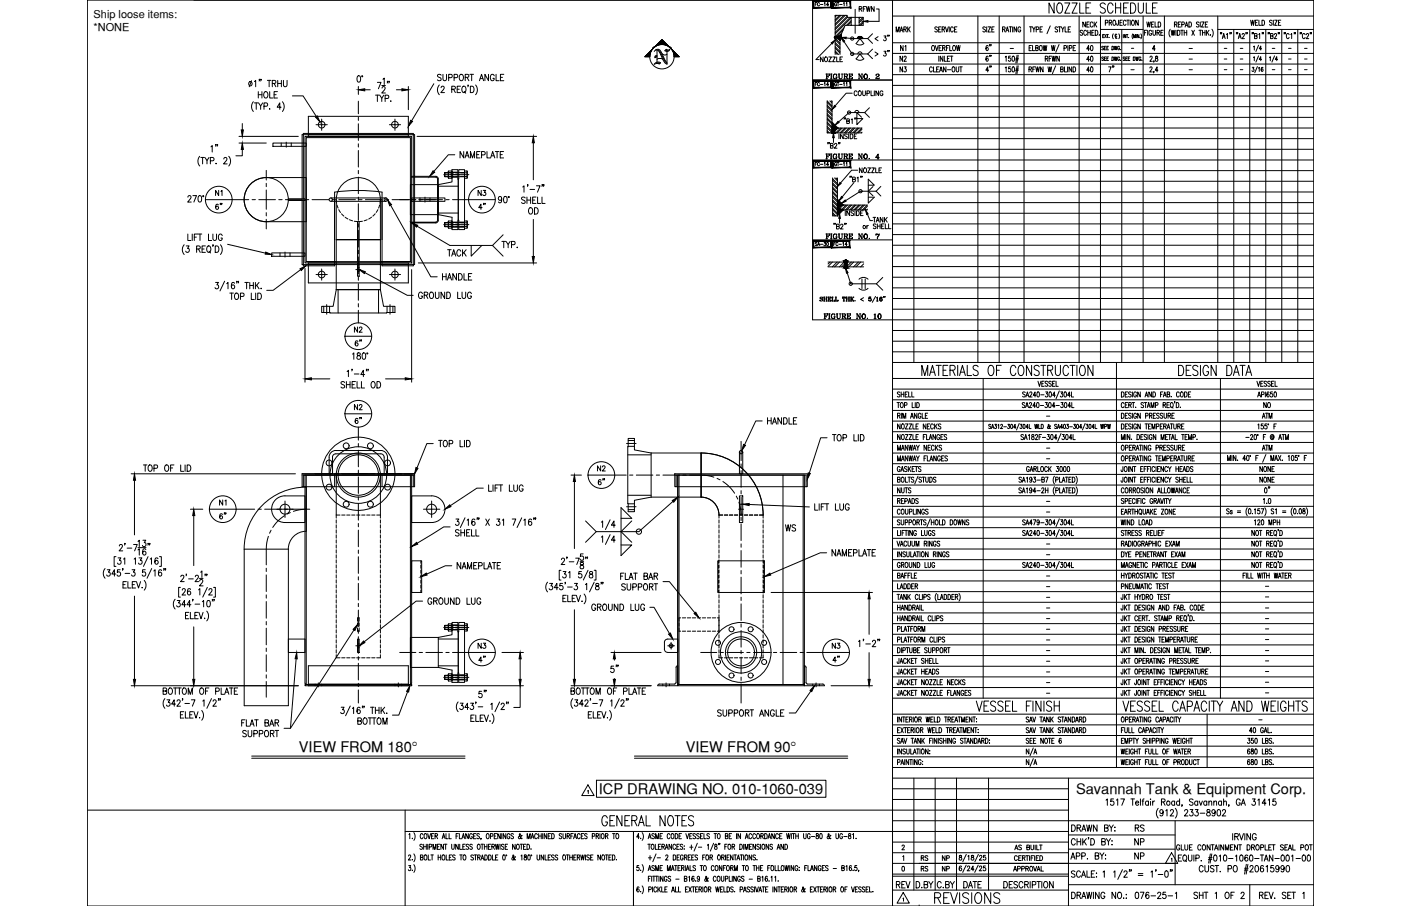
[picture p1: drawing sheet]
<svg xmlns="http://www.w3.org/2000/svg" width="432mm" height="279mm" viewBox="0 0 432 279" stroke-linecap="round" stroke-linejoin="round" font-family="sans-serif">
<defs><g id="words">
<text font-size="8.4" x="200.7" y="21.2">N</text>
<text font-size="6.6" x="287.2" y="279.8">REVISIONS</text>
<text font-size="6.2" x="184.5" y="255.8">GENERAL NOTES</text>
<g font-size="5.3">
<text x="241.3" y="165.1">WS</text>
<text x="187.3" y="208.5">5&quot;</text>
<text x="348.9" y="266.3">NP</text>
<text x="275.5" y="275.2">REV</text>
<text x="296" y="275.2">DATE</text>
</g>
<g font-size="4.9">
<text x="276.6" y="16.9">N1</text>
<text x="334.1" y="16.9">40</text>
<text x="344.7" y="23.3" transform="rotate(-90 344.7 23.3)">7&quot;</text>
<text x="69.5" y="66" transform="rotate(-90 69.5 66)">6&quot;</text>
<text x="150.6" y="66" transform="rotate(-90 150.6 66)">4&quot;</text>
<text x="153.8" y="77.6">TYP.</text>
<text x="137.2" y="80.1">TACK</text>
<text x="135.5" y="87.5">HANDLE</text>
<text x="128.1" y="93.1">GROUND LUG</text>
<text x="108.3" y="103.7">N2</text>
<text x="112.5" y="107.9" transform="rotate(-90 112.5 107.9)">6&quot;</text>
<text x="108.3" y="127.7">N2</text>
<text x="112.5" y="131.9" transform="rotate(-90 112.5 131.9)">6&quot;</text>
<text x="235.7" y="131.9">HANDLE</text>
<text x="388.8" y="127">NO</text>
<text x="183.4" y="150.6">6&quot;</text>
<text x="388.8" y="153.1">0&quot;</text>
<text x="66.7" y="161.2">6&quot;</text>
<text x="181.3" y="189.4">GROUND LUG</text>
<text x="150.6" y="205.3" transform="rotate(-90 150.6 205.3)">4&quot;</text>
<text x="255.8" y="205.3">4&quot;</text>
<text x="348.9" y="257.5">RS</text>
<text x="348.9" y="261.8">NP</text>
</g>
<g font-size="4.5">
<text x="92.1" y="231.9">VIEW FROM 180°</text>
<text x="211.3" y="231.9">VIEW FROM 90°</text>
<text x="184.6" y="244.9">ICP DRAWING NO. 010-1060-039</text>
<text x="331.6" y="244.9">Savannah Tank &amp; Equipment Corp.</text>
</g>
<g font-size="4.4">
<text x="263.9" y="4.6">RFWN</text>
<text x="275.2" y="10.9">MARK</text>
<text x="333" y="9.5">NECK</text>
<text x="352.4" y="9.5">WELD</text>
<text x="306.6" y="16.9" transform="rotate(-90 306.6 16.9)">6&quot;</text>
<text x="276.6" y="20.1">N2</text>
<text x="276.6" y="23.3">N3</text>
<text x="306.6" y="20.1" transform="rotate(-90 306.6 20.1)">6&quot;</text>
<text x="334.1" y="20.1">40</text>
<text x="334.1" y="23.3">40</text>
<text x="65.6" y="61.4">N1</text>
<text x="146.4" y="61.4">N3</text>
<text x="268.1" y="69.8">TANK</text>
<text x="388.1" y="130.2">ATM</text>
<text x="388.1" y="140.1">ATM</text>
<text x="183.1" y="146.4">N2</text>
<text x="387.3" y="149.9">NONE</text>
<text x="66.7" y="157">N1</text>
<text x="146.4" y="201.1">N3</text>
<text x="255.8" y="201.1">N3</text>
<text x="282.9" y="269.9">RS</text>
<text x="282.9" y="266.7">RS</text>
<text x="289.6" y="269.9">NP</text>
<text x="289.6" y="266.7">NP</text>
</g>
<g font-size="3.4">
<text x="28.9" y="5.7">Ship loose items:</text>
<text x="28.9" y="9.5">*NONE</text>
</g>
<g font-size="2.6">
<text x="310.4" y="16.2">-</text>
<text x="347.8" y="16.2">-</text>
<text x="365.5" y="16.2">-</text>
<text x="376.4" y="16.2">-</text>
<text x="381.4" y="16.2">-</text>
<text x="391.2" y="16.2">-</text>
<text x="396.2" y="16.2">-</text>
<text x="401.1" y="16.2">-</text>
<text x="347.8" y="22.6">-</text>
<text x="365.5" y="19.4">-</text>
<text x="365.5" y="22.6">-</text>
<text x="376.4" y="19.4">-</text>
<text x="376.4" y="22.6">-</text>
<text x="381.4" y="19.4">-</text>
<text x="381.4" y="22.6">-</text>
<text x="391.2" y="22.6">-</text>
<text x="396.2" y="19.4">-</text>
<text x="396.2" y="22.6">-</text>
<text x="401.1" y="19.4">-</text>
<text x="401.1" y="22.6">-</text>
<text x="321.7" y="129.5">-</text>
<text x="321.7" y="139.3">-</text>
<text x="321.7" y="142.9">-</text>
<text x="321.7" y="155.9">-</text>
<text x="321.7" y="159.1">-</text>
<text x="321.7" y="169">-</text>
<text x="321.7" y="172.2">-</text>
<text x="321.7" y="178.9">-</text>
<text x="321.7" y="185.6">-</text>
<text x="321.7" y="182">-</text>
<text x="389.1" y="182">-</text>
<text x="389.1" y="185.2">-</text>
<text x="321.7" y="191.9">-</text>
<text x="321.7" y="188.7">-</text>
<text x="389.1" y="188.7">-</text>
<text x="389.1" y="191.9">-</text>
<text x="321.7" y="195.4">-</text>
<text x="389.1" y="195.1">-</text>
<text x="321.7" y="198.6">-</text>
<text x="321.7" y="201.8">-</text>
<text x="389.1" y="201.8">-</text>
<text x="389.1" y="198.6">-</text>
<text x="321.7" y="205.3">-</text>
<text x="321.7" y="208.5">-</text>
<text x="389.1" y="205">-</text>
<text x="389.1" y="208.5">-</text>
<text x="321.7" y="211.7">-</text>
<text x="321.7" y="214.8">-</text>
<text x="389.1" y="211.7">-</text>
<text x="389.1" y="214.8">-</text>
<text x="387" y="223.3">-</text>
</g>
</g></defs>
<!-- layer: NAMEPLATE -->
<g fill="none" stroke="#000" stroke-width=".31">
<path d="M134.8 55.1l-.5-.5h-7.4v-.2h7.4l.5 .2 .3 .5M134.9 55.1l-.1 13.1-.5 .3h-7.4v.2h7.4l.7-.4 .1-13.2M126.9 173h3.1v9.7h-3.1zM129.7 173v.7M129.7 174.2v1.1M129.7 175.8v1M129.7 177.3v1.1M129.7 178.9v1M221.2 173h14.4v9.7h-14.4zM221.5 173v.7M221.5 174.2v1.1M221.5 175.8v1"/>
<path d="M221.5 177.3v1.1M221.5 178.9v1M235.4 173v.7M235.4 174.2v1.1M235.4 175.8v1M235.4 177.3v1.1M235.4 178.9v1M129.7 180.4v1M129.7 181.9v.8M221.5 180.4v1M221.5 181.9v.8M235.4 180.4v1"/>
<path d="M235.4 181.9v.8"/>
</g>
<!-- layer: 0 -->
<g fill="none" stroke="#000" stroke-width=".31">
<path d="M59.8 0h345.1v279.4h-378v-279.4h378M250.4 0v98.6h154.5M275.1 0v279.4M275.1 19.7h129.8M275.1 16.5h129.8M275.1 13.2h129.8M275.1 5h129.8M281.7 5v106.8M301.4 5v106.8M308 5v106.8M315.6 5v106.8M332.6 5v106.8"/>
<path d="M339.2 5v106.8M339.2 9.1h13.1M345.7 9.1v102.7M352.3 5v106.8M358.9 5v106.8M375.3 5v106.8M375.3 9.1h29.6M380.3 9.1v102.7M385.2 9.1v102.7M390.1 9.1v102.7M395.1 9.1v102.7M400 9.1v102.7"/>
<path d="M250.4 24.7h24.7M275.1 39.5h129.8M275.1 36.2h129.8M275.1 32.9h129.8M275.1 29.6h129.8M275.1 26.3h129.8M275.1 23h129.8M250.4 49.3h154.5M275.1 42.8h129.8M275.1 59.2h129.8M275.1 55.9h129.8M275.1 52.6h129.8"/>
<path d="M275.1 46h129.8M250.4 74h24.7M275.1 62.5h129.8M275.1 78.9h129.8M275.1 75.6h129.8M275.1 72.3h129.8M275.1 69h129.8M275.1 65.8h129.8M275.1 82.2h129.8M275.1 95.4h129.8M275.1 92.1h129.8M275.1 88.8h129.8"/>
<path d="M275.1 85.5h129.8M275.1 116.7h129.8M275.1 111.8h129.8M275.1 120h129.8M275.1 101.9h129.8M275.1 108.5h129.8M275.1 105.2h129.8M303 116.7v98.6M344.1 111.8v124.9M376.2 116.7v98.6M275.1 139.7h129.8M275.1 136.4h129.8"/>
<path d="M275.1 133.1h129.8M275.1 123.3h129.8M275.1 126.6h129.8M275.1 129.9h129.8M275.1 159.4h129.8M275.1 156.1h129.8M275.1 152.9h129.8M275.1 149.6h129.8M275.1 146.3h129.8M275.1 143h129.8M275.1 162.7h129.8M275.1 166h129.8"/>
<path d="M275.1 169.3h129.8M275.1 172.6h129.8M275.1 175.9h129.8M275.1 179.2h129.8M275.1 182.5h129.8M275.1 185.7h129.8M275.1 189h129.8M275.1 192.3h129.8M275.1 195.6h129.8M275.1 198.9h129.8M275.1 202.2h129.8M275.1 205.5h129.8"/>
<path d="M275.1 208.7h129.8M275.1 212h129.8M275.1 215.3h129.8M275.1 236.7h129.8M275.1 233.4h129.8M275.1 230.1h129.8M275.1 226.8h129.8M275.1 223.5h129.8M275.1 220.2h129.8M275.1 240h129.8M281.7 240v34.5M288.2 240v34.5"/>
<path d="M294.8 240v34.5M304.7 240v34.5M329.3 240v39.4M372 220.2v16.5M26.9 249.8h302.4M124.9 256.4h204.4M124.9 249.8v29.6M195.2 256.4v23M275.1 243.2h54.2M275.1 246.5h54.2M275.1 259.7h54.2M275.1 253.1h129.8"/>
<path d="M329.3 257.5h32.9M362.2 253.1v19.7M275.1 266.3h87.1M275.1 263h54.2M275.1 270.2h54.2M275.1 269.6h54.2M275.1 274.5h54.2M329.3 272.8h75.6M329.3 261.9h32.9M385.2 272.8v6.6"/>
</g>
<!-- layer: TEXT -->
<g fill="none" stroke="#000" stroke-width=".31">
<path d="M251.2 1.3h.4M251.8 .8h-.6v1M252.6 1a.33 .33 0 0 0-.4-.2 .33 .33 0 0 0-.3 .4v.2a.33 .33 0 0 0 .3 .4 .33 .33 0 0 0 .4-.2M252.9 1.4h.7M253.7 17.6v1.4l-.8-1.4v1.4M254 1l.3-.2v1M254.3 17.6h.2a.7 .7 0 0 1 .6 .7 .7 .7 0 0 1-.8 .7l-.2-.5zM255.4 1.5h-.6l.4-.7v1M255.4 17.6h.9l-.9 1.4h.9M256.4 13.4l-4.9 5h1M256.6 17.6h.9l-.9 1.4h.9M257.3 11.4v.2"/>
<path d="M257.4 11.3v.5M257.4 11.2v.6v-.5M257.4 11.2v.6l1.5 1.5M257.4 4.7h3.7v.7h1.2v2.4M257.4 4.7v12.1M257.4 13.5l1.5 1.5M257.4 14.9l1.5 1.4M257.4 16.2l.6 .6M257.4 12.2l1.5 1.5M257.4 14.4l1.5 1.5M257.4 15.7l1.1 1.1M257.4 13.1l1.5 1.5"/>
<path d="M257.4 4.7v.1M257.8 1a.33 .33 0 0 0-.4-.2 .33 .33 0 0 0-.2 .4v.2a.33 .33 0 0 0 .3 .4 .33 .33 0 0 0 .3-.4h-.2M257.9 17.6v1.4h.7M257.9 4.7l-.5 .5M258 .8h.6M258.3 .8v1M258.4 11.5l.5 .5M258.5 11.5l.7-.6-.1 1.2M258.7 4.7l-1.3 1.4M258.8 1.4h.7M258.9 11.5h-1.5h1.5M258.9 18.3h.5"/>
<path d="M258.9 11.4v5.4M259 11.3v1v-1M259 11.2v1.1M259.1 11.1v1.1v-1.1M259.1 11l-.1 1.3M259.2 4.7l-1.8 1.8M259.2 10.7v1.3M259.3 10.6l-.1 1.2M259.3 10.6v.8l-.4 1-.9-.9M259.3 10.8v.7M259.7 17.6h-.8v1.4h.8M259.8 9.3l-2.2 2.2"/>
<path d="M260 1l.2-.2v1M260.1 4.7l-2.7 2.7M260.1 12.8l2.6 3.8h4.7M260.1 8.6l-2.7 2.7M260.5 4.7l-3.1 3.1M260.8 11.7l6.6 .2M260.8 1l.2-.2v1M261.1 5l-3.7 3.7M261.2 5.4l-3.8 3.7M262 5.4l-4.6 4.6M262.3 7.8h-1.8l-1.6 3.7M262.3 7.7l-.1 .1"/>
<path d="M262.3 6.4l-1.4 1.4M262.3 6.8l-1 1M262.3 5.5l-4.9 4.9M263.8 18.1l1.2 .5 1.3-.5M263.8 13.4l1.2 .5 1.3-.5M263.9 18.1l1.1-1.5 1.2 1.5M263.9 13.4l1.1-1.5 1.2 1.5M264.4 16.6a.65 .65 0 0 1 .6-.6 .65 .65 0 0 1 .7 .6M264.4 11.9a.65 .65 0 0 1 .6-.7 .65 .65 0 0 1 .7 .7M264.8 5.4v2.4l1.2-1.2M266 5.4l-1.2 1.1M266 5.4v2.4h-3.7"/>
<path d="M266 5.7l-1.2 1.3M266 7l-.7 .8M267.4 16.6l1.5 1.5M267.4 11.9l1.5 1.5M268.9 15.2l-1.5 1.4M268.9 10.4l-1.5 1.5M269.7 16l.9 .7-.9 .6M270.1 2.8h.8v3.8h-3.5M270.6 11.3l-.9 .6 .9 .7M272.4 11.1h.7l-.4 .5a.45 .45 0 0 1 .4 .7 .45 .45 0 0 1-.8 0M272.4 15.8h.7l-.4 .6a.45 .45 0 0 1 .4 .7 .45 .45 0 0 1-.8-.1M273.7 10.9l-.1 .3"/>
<path d="M273.7 15.6l-.1 .4M274 15.6l-.1 .4M287.4 14.1l.1-.1a.83 .83 0 0 1 .6 .8 .83 .83 0 0 1-.6 .8 1.09 1.09 0 0 1-.1-1.5zM288.2 14l.5 1.6 .5-1.6M288.9 8.5l-.3-.2-.5 .2 .1 .4 .5 .2a.41 .41 0 0 1 .2 .6 .41 .41 0 0 1-.7 .1l-.1-.2M289.3 9h.5M289.3 17.3v1.6M289.4 14.8h.5M290 8.3h-.7v1.6h.7M290.2 14h-.8v1.6h.8M290.4 9h.6l.1-.6-.7-.1v1.6M290.5 14.8l.7-.1v-.6l-.7-.1v1.6"/>
<path d="M290.6 17.3v1.6l-.8-1.6v1.6M290.8 9l.3 .9M290.9 14.8l.4 .8M291 17.3v1.6h.7M291.4 8.3l.4 1.6 .5-1.6M291.7 14.8h.4M292 18.1h.5M292.4 14h-.7v1.6M292.6 8.3v1.6M292.7 14v1.6h.7M292.7 17.3h-.7v1.6h.7M292.9 17.3h.8"/>
<path d="M293.3 17.3v1.6M293.8 8.7a.43 .43 0 0 0-.6-.4 .43 .43 0 0 0-.2 .6v.3a.43 .43 0 0 0 .2 .7 .43 .43 0 0 0 .6-.4M293.8 14.1l.1-.1a.83 .83 0 0 1 .6 .8 .83 .83 0 0 1-.6 .8 1.09 1.09 0 0 1-.1-1.5zM294.2 9h.4M294.8 14l.3 1.6 .3-1.6 .2 1.6 .3-1.6M294.9 8.3h-.7v1.6h.7M303.7 8.5a.4 .4 0 0 0-.6-.2 .4 .4 0 0 0-.1 .6l.5 .2a.43 .43 0 0 1 .1 .7 .43 .43 0 0 1-.7-.2M304.1 8.3v1.6M304.5 8.3h.8l-.8 1.6h.8M305.7 9h.4M306.4 8.3h-.7v1.6h.7M309 9h.7v-.6l-.7-.1v1.6"/>
<path d="M309.4 9l.4 .9M309.8 17.6l.3-.3v1.6M310 9.9l.5-1.6 .4 1.6M310.2 9.3h.5M311 8.3h.8M311.4 8.3v1.6M311.4 17.3h-.5l-.1 .7a.45 .45 0 0 1 .7 0 .45 .45 0 0 1-.1 .7 .45 .45 0 0 1-.6-.1M312.1 17.4l.2-.1a.92 .92 0 0 1 0 1.6l-.3-.3zM312.1 8.3v1.6M313 18.5h.8M313.1 18h.8M313.3 8.3v1.6l-.8-1.6v1.6"/>
<path d="M313.5 17l-.4 2.4M313.8 17l-.4 2.4M314.6 8.7a.44 .44 0 0 0-.6-.4 .44 .44 0 0 0-.3 .6v.3a.46 .46 0 0 0 .5 .7 .46 .46 0 0 0 .4-.7h-.3M317.2 14.8h.4M317.3 8.3h.8M317.7 8.3v1.6M317.9 14h-.7v1.6h.7M318.2 8.3l.4 .7v.9M318.2 14v1.6h.7M319.1 8.3l-.5 .7M319.2 14.8l.7-.1v-.5l-.7-.2v1.6l.7-.1 .1-.4-.3-.3M319.4 9.1l.6-.1 .1-.6-.7-.1v1.6"/>
<path d="M320.5 14.1l.2-.1a.84 .84 0 0 1 .5 .8 .84 .84 0 0 1-.5 .8 1.12 1.12 0 0 1-.2-1.5zM320.5 9h.5M321.3 8.3h-.8v1.6h.8M321.5 14l.3 1.6 .3-1.6 .3 1.6 .2-1.6M322.2 18.1l.6-.1 .1-.5-.7-.2v1.6M322.6 18.1l.4 .8M323.3 18.1h.5M323.7 8l-1 2.4M324 14l.3 1.6 .3-1.6 .3 1.6 .3-1.6M324.1 17.3h-.8v1.6M324.3 17.3l.2 1.6 .3-1.6 .3 1.6 .3-1.6M324.9 .9v3.2l-1.6-3.2v3.2"/>
<path d="M326 8.5l-.3-.2-.5 .2 .1 .4 .4 .2a.41 .41 0 0 1 .2 .6 .41 .41 0 0 1-.6 .1l-.1-.2M326.1 1.1l.3-.2a1.53 1.53 0 0 1 1 2.4 .88 .88 0 0 1-1.1 .7 .88 .88 0 0 1-.6-1.1l.1-1.2zM326.2 8.3h.8M326.4 13.7l-1 2.4M326.5 17.3v1.6l-.8-1.6v1.6M326.6 8.3v1.6M327.1 8.3l.4 .7v.9M327.9 14.9l.7-.1 .1-.6-.8-.2v1.6M328 8.3l-.5 .7M328.2 .9h1.5l-1.5 3.2h1.5M328.3 8.3v1.6h.7M329.1 14v1.6"/>
<path d="M329.2 9h.5M329.6 14.9l.6-.1 .1-.6-.7-.2v1.6M330 8.3h-.8v1.6h.8M330.4 .9h1.6l-1.6 3.2h1.6M330.8 14.8h.4M331.5 14h-.7v1.6h.7M332.8 .9v3.2h1.3M334.7 2.4h.9M336.2 .9h-1.5v3.2h1.5M339.9 11.1h.2M340.1 17.7a.27 .27 0 0 0-.4-.1 .27 .27 0 0 0 0 .4l.3 .1a.29 .29 0 0 1 0 .5 .29 .29 0 0 1-.4-.1M340.1 14.4a.27 .27 0 0 0-.4-.1 .27 .27 0 0 0 0 .5l.3 .1a.3 .3 0 0 1 0 .5 .3 .3 0 0 1-.4-.2"/>
<path d="M340.3 10.6h-.4v1h.4M340.4 14.8h.3M340.5 10.6l.5 1M340.7 7h.7v-.7l-.7-.1v1.6M340.7 1.4a.79 .79 0 0 0-1.1-.5 .79 .79 0 0 0-.4 1.1l1 .6a.82 .82 0 0 1 .4 1.2 .82 .82 0 0 1-1.3 .1l-.2-.3M340.9 17.5h-.5v1.2M340.9 14.3h-.5v1.1h.5M341 10.6l-.5 1M341.1 10.6h.5M341.1 14.8h.4M341.4 10.6v1M341.7 17.5h-.6v1.2"/>
<path d="M341.7 14.3h-.6v1.1h.6M341.8 11.5h.1M341.9 7l.6-.1v-.6l-.6-.1v1.6M342.2 7l.4 .8M342.7 17.5a.56 .56 0 0 1 .6 .6 .56 .56 0 0 1-.6 .6zM342.7 14.3a.55 .55 0 0 1 .6 .5 .55 .55 0 0 1-.6 .6zM343 1.7a.79 .79 0 0 0-.7-.8 .79 .79 0 0 0-.8 .8l-.1 1.2a.88 .88 0 0 0 .6 1.1 .88 .88 0 0 0 1-.7M343.1 10.4l-.2 .7 .2 .8M343.2 6.3l.1-.1a.84 .84 0 0 1 .6 .8 .84 .84 0 0 1-.6 .8 1.09 1.09 0 0 1-.1-1.5zM343.5 17.5l.2 1.2 .2-1.2 .2 1.2 .2-1.2M343.5 14.3l.2 1.1 .2-1.1 .2 1.1 .2-1.1M343.8 2.4h1.6"/>
<path d="M343.8 .9v3.2M343.9 10.8v1h.4M344.2 10.8a.28 .28 0 0 0-.4-.3 .28 .28 0 0 0-.1 .4v.2a.27 .27 0 0 0 .2 .4 .27 .27 0 0 0 .3-.2M344.7 6.2v1.5l-.3 .1-.2-.5M344.8 10.4l.3 .7-.3 .8M345 17.8a.31 .31 0 0 0-.3-.2 .31 .31 0 0 0-.3 .4v.2a.32 .32 0 0 0 .3 .5 .32 .32 0 0 0 .3-.5h-.2M345 14.5a.31 .31 0 0 0-.3-.2 .31 .31 0 0 0-.3 .4v.2a.32 .32 0 0 0 .3 .5 .32 .32 0 0 0 .3-.5h-.2M345.2 7h.4M345.4 15.3h.1M345.4 .9v3.2M345.9 6.2h-.7v1.6h.7M346.2 10.6v1"/>
<path d="M346.3 2.4h.9M346.7 17.7l-.2-.2-.4 .2 .5 .5a.29 .29 0 0 1 0 .4 .29 .29 0 0 1-.5-.1M347 10.6v1l-.5-1v1M347 18.1h.3M347 6.6a.44 .44 0 0 0-.5-.4 .44 .44 0 0 0-.3 .6v.4a.44 .44 0 0 0 .3 .6 .44 .44 0 0 0 .5-.4M347.2 10.6h.4M347.3 6.2h.7M347.4 10.6v1M347.5 17.5h-.5v1.2h.5M347.7 6.2v1.6M347.7 18.1h.3M347.8 .9h-1.5v3.2h1.5"/>
<path d="M347.9 11.5h.1M348.2 17.5h-.5v1.2h.5M348.3 6.2v1.6M348.4 .9h.8a1.9 1.9 0 0 1 0 3.2h-.8zM349 6.3l.1-.1a.83 .83 0 0 1 .6 .8 .83 .83 0 0 1-.6 .8 1.09 1.09 0 0 1-.1-1.5zM349.1 10.5l-.2 .6 .2 .9M349.3 17.5a.56 .56 0 0 1 .6 .6 .56 .56 0 0 1-.6 .6zM349.4 11.6v-1l.3 1 .3-1v1M350 17.5l.2 1.2 .2-1.2 .2 1.2 .2-1.2M350.2 10.6v1M350.8 6.2v1.6l-.8-1.6v1.6M350.8 .9v2.3a.8 .8 0 0 0 .4 .7 .8 .8 0 0 0 .9 0l.3-.7v-2.3"/>
<path d="M351 10.6v1l-.5-1v1M351.3 11.5h.1M351.6 17.8a.31 .31 0 0 0-.4-.2 .31 .31 0 0 0-.2 .4v.2a.32 .32 0 0 0 .3 .5 .32 .32 0 0 0 .3-.5h-.2M351.6 10.5l.3 .6-.3 .9M351.9 18.6h.1M353.3 .9v3.2h1.3M354.4 17.7l.1-.2a.37 .37 0 0 1 .5-.1 .37 .37 0 0 1 .1 .5l-.7 1h.8M355.2 2.4h.9M355.7 18.8l-.1 .4M356 15.1h-.8l.6-1.1v1.6M356.2 17.4v.4a.54 .54 0 0 1 .7 .5 .54 .54 0 0 1-.5 .6 .58 .58 0 0 1-.3-.7 .58 .58 0 0 1 .7-.4v-.4zM356.7 .9h-1.5v3.2h1.5"/>
<path d="M360.7 9a2.08 2.08 0 0 0 0 2.4M361 9.3l.3 1.6 .2-1.6 .3 1.6 .3-1.6M362 7.5h.6v-.7h-.6v1.5M362.4 7.5l.4 .8M362.4 9.3v1.6M362.9 9.3a.78 .78 0 0 1 .8 .8 .78 .78 0 0 1-.8 .8zM363.2 7.5h.4M363.9 6.8h-.7v1.5h.7M363.9 9.3h.8M364.2 7.6l.8-.1-.1-.7h-.7v1.5M364.3 9.3v1.6M365 9.3v1.6"/>
<path d="M365 10.1h.8M365.3 8.3l.4-1.5 .4 1.5M365.4 7.8h.6M365.8 9.3v1.6M366.4 6.8a.78 .78 0 0 1 .8 .8 .78 .78 0 0 1-.8 .7zM367.3 9.3l.8 1.6M368.1 9.3l-.8 1.6M369.5 7l-.2-.2-.6 .2 .2 .4 .6 .5-.2 .4-.6-.2M369.5 9.3h.8M369.9 6.8v1.5M369.9 9.3v1.6M370.3 6.8h.8l-.8 1.5h.8"/>
<path d="M370.6 10.1h.8M370.6 9.3v1.6M371.4 9.3v1.6M371.5 7.5h.5M371.8 9.3v1.6M372.1 10l.5 .9M372.2 6.8h-.7v1.5h.7M372.6 9.3l-.8 1.1M373.1 10.8h.1M373.5 9a1.99 1.99 0 0 1 0 2.4M376.2 10.1l-.1 .4M376.6 10.1l-.2 .4"/>
<path d="M376.7 11.9l.5-1.6 .4 1.6M376.9 11.4h.5M378 10.6l.3-.3v1.6M379.1 10.1l-.1 .4M379.5 10.1l-.1 .4M381.1 10.1l-.1 .4M381.5 10.1l-.1 .4M381.7 11.9l.4-1.6 .4 1.6M381.8 11.4h.6M382.8 10.7l.1-.2a.42 .42 0 0 1 .6 0 .42 .42 0 0 1-.2 .7l-.5 .7h.8M384.1 10.1l-.1 .4M384.4 10.1l-.1 .4"/>
<path d="M385.5 6.2l.2 1.6 .3-1.6 .3 1.6 .3-1.6M386 10.1l-.1 .4M386.3 10.1l-.1 .4M386.4 14.4l.2-.2v1.3M386.4 17.7l.2-.2v1.2M386.7 11.1l.7-.1v-.6l-.7-.1v1.6l.7-.1 .1-.4-.3-.3M386.9 7h.5M387.7 6.2h-.8v1.6h.8M387.9 13.9l-.8 2M387.9 17.2l-.8 2M388 10.6l.2-.3v1.6M388 6.2v1.6h.7"/>
<path d="M388.8 15h-.7l.5-.8v1.3M388.8 18.3h-.7l.5-.8v1.2M389 6.2a.79 .79 0 0 1 .8 .8 .79 .79 0 0 1-.8 .8zM389.1 10.1l-.1 .4M389.4 10.1l-.1 .4M390.9 10.1l-.1 .4M391.3 10.1l-.2 .4M391.3 17.7l.2-.2v1.2M391.6 11.1l.7-.1v-.6l-.7-.1v1.6l.7-.1 .1-.4-.3-.3M392.1 6.5a.4 .4 0 0 0-.6-.3 .4 .4 0 0 0-.1 .6l.4 .2a.43 .43 0 0 1 .2 .8 .43 .43 0 0 1-.7-.2M392.5 6.2v1.6M392.8 10.7v-.2a.37 .37 0 0 1 .6-.1 .37 .37 0 0 1 0 .5l-.7 1h.8"/>
<path d="M392.8 17.2l-.8 2M392.9 6.2h.7l-.7 1.6h.7M393.7 18.3h-.7l.5-.8v1.2M394 10.1l-.1 .4M394 7h.5M394.4 10.1l-.1 .4M394.8 6.2h-.8v1.6h.8M395.9 10.1l-.2 .4M396.2 10.1l-.1 .4M397.3 10.7a.44 .44 0 0 0-.5-.4 .44 .44 0 0 0-.3 .6v.4a.44 .44 0 0 0 .3 .6 .44 .44 0 0 0 .5-.4M397.8 10.6l.3-.3v1.6M398.9 10.1l-.1 .4"/>
<path d="M399.3 10.1l-.1 .4M400.8 10.1l-.1 .4M401.1 10.1l-.1 .4M402.3 10.7a.44 .44 0 0 0-.6-.4 .44 .44 0 0 0-.3 .6v.4a.44 .44 0 0 0 .3 .6 .44 .44 0 0 0 .6-.4M402.6 10.7l.1-.2a.37 .37 0 0 1 .5-.1 .37 .37 0 0 1 .1 .5l-.7 1h.8M403.9 10.1l-.1 .4M404.2 10.1l-.1 .4M251.2 25.9h.4M251.8 25.4h-.6v1.1M252.6 25.7a.33 .33 0 0 0-.4-.3 .33 .33 0 0 0-.3 .4v.3a.33 .33 0 0 0 .3 .4 .33 .33 0 0 0 .4-.3M252.9 26h.7M254 25.6l.3-.2v1.1"/>
<path d="M254.6 22.8h1.1v.5l-.1-.5M254.6 24.3h.5M254.8 22.8v1.5M254.8 23.6h.5M255 35.5l1.4 1.5M255 36.8l1.4 1.5M255 38.1l1.4 1.5M255 39.4l1.4 1.5M255 34.2l1.4 1.5M255 32.9l1.4 1.5M255 31.6l1.4 1.5M255 36.4l1.4 1.5"/>
<path d="M255 37.7l1.4 1.5M255 39l1.4 1.5M255 35.1l1.4 1.5M255 33.8l1.4 1.5M255 32.5l1.4 1.5M255.3 23.3v.5M255.4 26.1h-.6l.4-.7v1.1M255.8 31.1l.6 .7M256 24.3h.5M256 22.8h.5M256.2 22.8v1.5M256.2 31.1l.2 .2"/>
<path d="M256.4 39.5h9.3M256.4 32.6l-1.4-1.5v9.9h10.7M256.4 31.1v9.9M256.5 39.5h-.1M256.9 39.5l-.5 .5 1 1M257.3 22.8a.84 .84 0 0 0 0 1.5M257.6 23.8h.5M257.8 39.5l-1.4 1.3M257.8 23.1l.1 .2v-.5l-.1 .3-.1-.2a.66 .66 0 0 0-.9 .7 .66 .66 0 0 0 1 .5M257.8 23.8v.5M257.8 25.7a.33 .33 0 0 0-.4-.3 .33 .33 0 0 0-.2 .4v.3a.33 .33 0 0 0 .3 .4 .33 .33 0 0 0 .3-.4h-.2M257.9 23.8v.5"/>
<path d="M258 25.4h.6M258.2 39.5l-1.5 1.5M258.3 25.4v1.1M258.4 22.8h.4M258.6 22.8v1.1l.4 .4 .5-.2v-1.3M258.6 22.8v1.1l.4 .4M258.8 26h.7M259.1 39.5l-1.5 1.5M259.4 22.8h.4M259.5 39.5l-1.5 1.5M260 25.6l.2-.2v1.1M260.1 22.8h.8l.3 .3-.1 .4-.8 .1"/>
<path d="M260.1 24.3h.4M260.3 36.4l-.2 .4M260.3 22.8v1.5M260.4 39.5l-1.5 1.5M260.6 36.4l-.1 .4M260.7 23.6l.6 .6M260.8 25.6l.2-.2v1.1M260.8 23.6l.2 .7 .3-.2M260.8 39.5l-1.5 1.5M260.9 22.8l.3 .3-.3 .5M261 37.3h.7v-.5l-.7-.2v1.5l.7-.1 .1-.4-.3-.3M261.6 22.8h1.1v.5v-.5"/>
<path d="M261.6 24.3h1.1v-.4v.4M261.7 39.5l-1.5 1.5M261.8 22.8v1.5M261.9 23.6h.4M261.9 22.8v1.5M262.1 39.5l-1.5 1.5M262.3 23.3v.5M262.4 36.9l.3-.3v1.5M262.7 28.7h-1.9l-3.4 4M263 39.5l-1.5 1.5M263.4 34.7a.65 .65 0 0 1 .7-.6 .65 .65 0 0 1 .6 .6M263.4 39.5l-1.4 1.5"/>
<path d="M263.5 36.4l-.1 .4M263.9 36.4l-.1 .4M264.2 28.4a.47 .47 0 0 0-.6-.4 .47 .47 0 0 0-.4 .6v.3a.47 .47 0 0 0 .4 .6 .47 .47 0 0 0 .6-.4M264.3 39.5l-1.5 1.5M264.6 24.3h.4M264.6 22.8h.2l.9 1.4M264.8 28.1l.1-.1a.7 .7 0 0 1 .6 .8 .7 .7 0 0 1-.7 .6l-.3-.5zM264.8 39.5l-1.5 1.5M264.8 22.8v1.5M265.5 22.8h.4M265.5 36.2l-1.4-1.5v3.7l1.8-1.8h-1.8M265.6 39.5l-1.5 1.5"/>
<path d="M265.7 39.9l-1.1 1.1M265.7 22.8v1.5l-.9-1.3M265.9 28v1.3l.4 .2 .4-.2v-1.3M266.5 34.7h-4.8l-3.2 2.9M266.7 22.8a.68 .68 0 0 0-.5 1 .68 .68 0 0 0 1.1 .2 .67 .67 0 0 0 0-1 .67 .67 0 0 0-.9 0 .67 .67 0 0 0 0 1l.3 .3M266.9 22.8a.85 .85 0 0 1 0 1.5M267.2 28.8l.7-.1 .1-.5-.8-.2v1.5M267.9 24.2h.1M268 33.2l-1.5 1.5 1.5 1.5M268.5 28v1.5h.7M269.5 28v1.5M270 23.1v.1a.51 .51 0 0 1 .5-.4 .51 .51 0 0 1 .5 .5l-1 .6v.4"/>
<path d="M270.6 22.8l.3 .5-.6 .4M270.8 28v1.5l-.8-1.5v1.5M271 24.1l-1 .1M271 24l-.2 .3-.6-.2M272.1 28.4a.47 .47 0 0 0-.5-.4 .47 .47 0 0 0-.4 .6v.3a.47 .47 0 0 0 .5 .6 .47 .47 0 0 0 .4-.6h-.3M287.3 21a.44 .44 0 0 0-.5-.4 .44 .44 0 0 0-.3 .6v.4a.44 .44 0 0 0 .3 .6 .44 .44 0 0 0 .5-.4M287.7 20.6v1.6h.7M288.7 21.4h.4M289.4 20.6h-.7v1.6h.7M289.6 22.2l.4-1.6 .5 1.6M289.8 21.7h.5M291.5 20.6v1.6l-.7-1.6v1.6"/>
<path d="M292 21.5h1M293.6 20.7l.2-.1a.82 .82 0 0 1 .5 .8 .82 .82 0 0 1-.5 .8 1.11 1.11 0 0 1-.2-1.5zM294.7 20.6v1.1l.3 .5 .4-.3 .1-1.3M295.8 20.6h.8M296.2 20.6v1.6M304.7 21.7h-.9l.6-1.1v1.6M309.8 20.9l.3-.3v1.6M311.4 20.6h-.5l-.1 .7a.45 .45 0 0 1 .7 0 .45 .45 0 0 1-.1 .7 .45 .45 0 0 1-.6-.1M312.1 20.7l.2-.1a.91 .91 0 0 1 0 1.6l-.3-.3zM313 21.7h.8M313.1 21.3h.8M313.5 20.3l-.4 2.4"/>
<path d="M313.8 20.3l-.4 2.4M317.1 21.4l.7-.1v-.6l-.7-.1v1.6M317.5 21.4l.4 .8M318.3 21.4h.5M319.1 20.6h-.8v1.6M319.2 20.6l.3 1.6 .3-1.6 .3 1.6 .3-1.6M321.5 20.6v1.6l-.8-1.6v1.6M323 20.6l.3 1.6 .3-1.6 .3 1.6 .2-1.6M325.4 20.3l-1 2.4M326.9 21.4l.7-.1v-.6l-.7-.1v1.6l.7-.2v-.5l-.2-.1M328.1 20.6v1.6h.7M329 20.6v1.6"/>
<path d="M330.3 20.6v1.6l-.8-1.6v1.6M330.7 20.6a.78 .78 0 0 1 .8 .8 .78 .78 0 0 1-.8 .8zM354.4 21l.1-.2a.36 .36 0 0 1 .5-.1 .36 .36 0 0 1 0 .5l-.6 1h.8M355.7 22.1l-.2 .4M356.9 21.7h-.9l.6-1.1v1.6M386 20.8h.5l-.3 .5a.36 .36 0 0 1 .3 .5 .36 .36 0 0 1-.6 0M387.5 20.5l-.8 2M387.9 21l.2-.2v1.2M389.3 21l-.2-.2a.63 .63 0 0 0-.4 .6 .63 .63 0 0 0 .4 .6 .35 .35 0 0 0 .2-.5 .35 .35 0 0 0-.6-.1v.2M251.2 50.6h.4M251.8 50.1h-.6v1M252.6 50.3a.33 .33 0 0 0-.4-.2 .33 .33 0 0 0-.3 .4v.2a.33 .33 0 0 0 .3 .4 .33 .33 0 0 0 .4-.2"/>
<path d="M252.9 50.7h.7M254 50.3l.3-.2v1M254.5 47.5h1.2v.4l-.1-.4M254.5 49h.5M254.7 47.5v1.5M254.8 47.5v1.5M254.8 48.2h.4M255 40.7l.2 .3M255 40.3l.6 .7M255.2 44l-.1 .4M255.2 47.9v.6M255.4 50.8h-.6l.4-.7v1"/>
<path d="M255.6 44l-.1 .4M255.9 49h.5M255.9 47.5h.5M255.9 44.9h.8v-.5l-.8-.2v1.5l.8-.1v-.5l-.2-.2M256.1 47.5v1.5M256.2 47.5v1.5M256.4 41l.5 .1 .5-.1M256.4 41h.1M256.5 41h.1M256.5 41v.1M256.6 41h.1M256.6 41v.1"/>
<path d="M256.6 41.1h.1M256.6 54.9v11.7h1.5v-11.7M256.6 59.5l1.5 1.5M256.6 58.2l1.5 1.5M256.6 56.9l1.5 1.5M256.6 55.6l1.5 1.4M256.6 59.1l1.5 1.4M256.6 57.8l1.5 1.4M256.6 56.5l1.5 1.4M256.6 55.1l1.5 1.5M256.7 41v.1M256.7 41.1h.1"/>
<path d="M256.7 41h.1M256.8 41v.1M256.8 41.1h.1M256.8 41v.1v-.1M256.9 41v.1v-.1M256.9 42.5v1.4M256.9 41v.1M257 41v.1M257 41v.1v-.1M257.1 41.1h.1M257.1 41h.1M257.1 41l.1 .1"/>
<path d="M257.2 41h.1M257.2 44.6l.2-.4 .5 .3-.8 1.2h.9M257.2 41v.1M257.2 41.1h.1M257.2 54.9l.9 .9M257.3 47.5a.84 .84 0 0 0 0 1.5M257.3 41v.1M257.3 41h.1M257.4 41h.1M257.6 48.4h.4M257.6 54.9l.5 .4M257.8 47.7v.2v-.4v.2a.65 .65 0 0 0-1 .5 .65 .65 0 0 0 1 .6"/>
<path d="M257.8 48.4v.6M257.8 50.3a.33 .33 0 0 0-.4-.2 .33 .33 0 0 0-.2 .4v.2a.33 .33 0 0 0 .3 .4 .33 .33 0 0 0 .3-.4h-.2M258 50.1h.6M258.3 50.1v1M258.3 47.5h.5M258.5 44l-.1 .4M258.5 47.5v1.1l.5 .4 .5-.2v-1.3M258.6 41.3v1.5M258.6 47.5v1.1l.4 .4M258.8 50.7h.7M258.9 44l-.1 .4M259.3 47.5h.4"/>
<path d="M259.9 41.3v1.5l-.9-1.5v1.5M260 50.3l.2-.2v1M260 47.5h.9l.3 .3-.1 .3-.8 .1M260 49h.5M260.2 47.5v1.5M260.3 47.5v1.5M260.6 48.2l.5 .7 .2-.1M260.8 48.3l.3 .7 .2-.2M260.8 50.3l.2-.2v1M260.9 47.5l.2 .3-.2 .4M261.1 41.5l-.3-.2-.5 .2 .1 .3 .7 .6-.3 .4-.5-.2M261.6 47.5h1.1v.4l-.1-.4"/>
<path d="M261.6 49h1.1v-.4l-.1 .4M261.6 41.3v1.5M261.8 47.5v1.5M261.9 47.5v1.5M261.9 48.2h.4M262 41.3a.75 .75 0 0 1 .9 .7 .75 .75 0 0 1-.9 .8zM262.1 54.4l-.2 .3M262.3 47.9v.6M262.4 54.4l-.1 .3M262.8 55.3l.7-.1 .1-.5-.8-.1v1.5l.8-.2v-.3l-.3-.3M263.1 56.4l-4.5 5.5M263.3 42h.5"/>
<path d="M264.1 41.3h-.8v1.5h.8M264.2 54.9l.3-.3v1.5M264.3 52.5h-1.8l-3.4 3.9M264.5 49h.4M264.5 47.5h.3l.8 1.3M264.7 47.5v1.5M265.4 54.4l-.2 .3M265.4 47.5h.5M265.6 47.5v1.5l-.8-1.4M265.7 40.7l-.2 .3M265.7 51.8v1.5l-.8-1.5v1.5M265.7 54.4l-.1 .3"/>
<path d="M266.4 51.8h.1a.7 .7 0 0 1 .6 .7 .7 .7 0 0 1-.7 .7l-.3-.5zM266.7 47.5a.67 .67 0 0 0-.5 1 .67 .67 0 0 0 1.1 .1 .62 .62 0 0 0 0-.8 .62 .62 0 0 0-.9-.1l-.1 .6 .4 .7M266.8 47.5a.85 .85 0 0 1 0 1.5M267.4 51.8h.9l-.9 1.5h.9M267.6 57.1h1.9l-1.9-1.8v3.7M267.6 59v3.7l1.9-1.9h-1.9M267.6 59l1.5 1.4M267.9 48.8h.1M268.6 51.8h.9l-.9 1.5h.9M269.1 57.5l-1.5 1.5M269.9 51.8v1.5h.7M270 59l1.5 1.5"/>
<path d="M270 59h-4.8l-7.1 4.5M270.4 49h.5M270.6 47.6v1.4M270.9 52.5h.5M271 48.6h-1.1l.8-1.1v1.5M271.5 57.5l-1.5 1.5M271.7 51.8h-.8v1.5h.8M251.8 74.9l-.5-.1v.3l.5 .5h-.6M252 75.8l.3-1.1 .4 1.1M252.1 75.4h.4M252.9 75.3h.7M254 74.7h.5l-.3 .4a.32 .32 0 0 1 .3 .5 .32 .32 0 0 1-.6 0"/>
<path d="M254.6 72.2h1.1v.4l-.1-.4M254.6 73.6h.5M254.8 72.2v1.4M254.8 72.9h.5M254.9 74.8a.47 .47 0 0 1 .4 .4 .47 .47 0 0 1-.4 .5zM255.3 72.6v.5M256 73.6h.5M256 72.2h.5M256.2 72.2v1.4M256.6 60.8l1.5 1.5M256.6 62.1l1.5 1.5M256.6 63.4l1.5 1.5"/>
<path d="M256.6 64.7l1.5 1.5M256.6 66l.6 .6M256.6 60.4l1.5 1.4M256.6 61.7l1.5 1.5M256.6 63l1.5 1.5M256.6 64.3l1.5 1.5M256.6 65.6l1 1M256.9 75.2h.4M257.1 68.9l-.1 .4M257.3 72.2a.82 .82 0 0 0 0 1.4M257.5 68.9l-.2 .4M257.5 74.7h-.6v1.1"/>
<path d="M257.6 73.1h.5M257.8 72.4l.1 .2v-.4l-.1 .2-.1-.2a.67 .67 0 0 0-.9 .7 .67 .67 0 0 0 1 .5M257.8 73.1v.5M257.8 69.8h.8v-.5l-.8-.2v1.5l.8-.1 .1-.4-.3-.3M257.9 73.1v.5M258.1 64.7h9.2M258.1 63.2h9.2M258.1 63.2v.1M258.3 75a.33 .33 0 0 0-.4-.3 .33 .33 0 0 0-.3 .4v.3a.33 .33 0 0 0 .3 .4 .33 .33 0 0 0 .4-.3M258.4 72.2h.4M258.6 72.2v1l.4 .4 .5-.2v-1.2M258.6 75.3h.7"/>
<path d="M258.6 63.2l-.5 .5M258.6 72.2v1l.4 .4M258.8 67.4v1.4M259.1 69.5l.2-.4 .5 .3-.8 1.2h.9M259.4 72.2h.4M259.4 63.2l-1.3 1.4M259.7 74.9l.2-.2v1.1M259.9 63.2l-1.5 1.5M260.1 72.2h.8l.3 .2-.1 .4-.8 .1M260.1 73.6h.4M260.3 72.2v1.4M260.4 68.9l-.1 .4"/>
<path d="M260.5 65v1.5M260.7 72.9l.6 .6M260.8 63.2l-1.5 1.5M260.8 68.9l-.2 .4M260.8 72.9l.2 .7 .3-.2M260.9 72.2l.3 .2-.3 .5M261.1 75.4h-.6l.4-.7v1.1M261.2 63.2l-1.5 1.5M261.6 72.2h1.1v.4v-.4M261.6 73.6h1.1v-.4v.4M261.8 72.2v1.4M261.8 65v1.5l-.8-1.5v1.5"/>
<path d="M261.9 72.2v1.4M261.9 72.9h.4M262.1 63.2l-1.5 1.5M262.3 72.6v.5M262.5 63.2l-1.5 1.5M263.1 65.2l-.7-.1-.1 .4 .7 .3 .1 .5-.3 .2-.5-.2M263.4 63.2l-1.5 1.5M263.5 65v1.5M263.8 63.2l-1.5 1.5M264 65a.75 .75 0 0 1 .8 .7 .75 .75 0 0 1-.8 .8zM264.6 73.6h.4M264.6 72.2h.2l.9 1.3"/>
<path d="M264.7 63.2l-1.5 1.5M264.8 72.2v1.4M265.1 63.2l-1.5 1.5M265.2 65.7h.5M265.5 72.2h.4M265.7 72.2v1.4l-.9-1.3M266 63.2l-1.5 1.5M266 65h-.8v1.5h.8M266.4 63.2l-1.5 1.5M266.7 72.2a.67 .67 0 0 0-.5 .9 .67 .67 0 0 0 1.1 .2 .62 .62 0 0 0 0-.9 .62 .62 0 0 0-.8 0l-.2 .6 .4 .6M266.9 72.2a.84 .84 0 0 1 0 1.4M267.3 63.2l-1.5 1.5"/>
<path d="M267.3 64.5l-.2 .2M267.3 63.6l-1 1.1M267.9 73.5h.1M270 72.4l.2-.2 .5 .2 .3-.2-.5 1.4M270 72.2v.4M270 72.3l.7 .1M270.9 72.6l-.4 .5-.1 .5M252.8 91.9l.6 .4a.39 .39 0 0 1-.1 .6 .39 .39 0 0 1-.5-.4v.3v-.1M253.5 91.8l.1-.2v.4a.37 .37 0 0 0-.4-.4 .37 .37 0 0 0-.4 .4l.8 .4M253.8 91.6h.4M253.8 92.8h.4M254 96.8h1.1v.4l-.1-.4"/>
<path d="M254 98.3h.4M254 91.6v1.2M254.1 91.6v1.2M254.1 92.2h.6M254.2 96.8v1.5M254.2 97.5h.5M254.6 91.6h.4M254.6 92.8h.4M254.7 97.2v.6M254.7 91.6v1.2M254.8 91.6v1.2M255.2 91.6h.9v.4v-.4"/>
<path d="M255.2 92.8h.9v-.3v.3M255.2 80.8h5.4v1.5h-5.4M255.4 91.6v1.2M255.4 98.3h.5M255.4 96.8h.5M255.4 92.2h.4M255.6 96.8v1.5M255.7 96.8v1.5M255.8 92v.4M255.8 80.8l-.6 .6M256.4 92.8h.9v-.3l-.1 .3M256.4 91.6h.4"/>
<path d="M256.6 91.6v1.2M256.6 80.8l-1.4 1.4M256.7 96.8a.84 .84 0 0 0 0 1.5M257 97.7h.5M257.2 97l.1 .2v-.4l-.1 .2a.65 .65 0 0 0-1 .5 .65 .65 0 0 0 1 .6M257.2 97.7v.6M257.3 97.7v.6M257.4 92.8h.9v-.3l-.1 .3M257.4 91.6h.4M257.6 91.6v1.2M257.7 91.6v1.2M257.8 96.8h.5"/>
<path d="M258 96.8v1.1l.4 .4 .5-.2 .1-1.3M258 80.8l-1.5 1.5M258 96.8v1.1l.4 .4M258.7 96.8h.5M258.7 80.8l-1.4 1.5M259.5 96.8h.8l.3 .3-.1 .3-.8 .1M259.5 98.3h.4M259.7 96.8v1.5M259.7 91.6v.4v-.4h.8v.4v-.4M259.9 92.8h.4M260.1 91.6v1.2M260.1 97.5l.6 .6"/>
<path d="M260.1 80.8a.58 .58 0 0 1 .6-.6 .58 .58 0 0 1 .6 .6M260.1 82.3a.58 .58 0 0 0 .6 .6 .58 .58 0 0 0 .6-.6M260.2 80.8l-1.5 1.5M260.2 97.6l.2 .6 .2 .1 .1-.2M260.3 96.8l.3 .3-.3 .4M260.6 81.1l-1.2 1.2M260.7 91.6h.4M260.7 92.8h.4M260.8 80.8h5.4M260.8 82.3h5.4M260.9 91.6v1.2M260.9 80.8l-.1 .2"/>
<path d="M261 92.2h.6M261 91.6v1.2M261 96.8h1.1v.4v-.4M261 98.3h1.1v-.4v.4M261.1 80.8v1.5M261.1 84.2l1.1 3.3h7.9M261.2 96.8v1.5M261.3 97.5h.4M261.3 96.8v1.5M261.5 91.6h.4M261.5 92.8h.4M261.6 91.6v1.2"/>
<path d="M261.7 97.2v.6M262.1 91.6h.4M262.1 92.8h.4M262.3 91.6v1.2M262.4 80.8l-1.5 1.5M262.6 92.2l.5 .6M262.8 91.6h.4M262.8 92.8h.4M263.1 91.6l-.8 .8M263.1 80.8l-1.5 1.5M263.5 92.7h.1M263.9 98.3h.5"/>
<path d="M263.9 96.8h.3l.9 1.3M264.2 96.8v1.5M264.5 80.8l-1.4 1.5M264.7 88.9a1.98 1.98 0 0 0 2.8 0M264.7 86.1a1.98 1.98 0 0 1 2.8 0M264.9 96.8h.4M265.1 96.8v1.5l-.9-1.4M265.3 80.8l-1.5 1.5M265.7 86v3M266.1 91.8l-.9 .5 .9 .5M266.1 96.8a.67 .67 0 0 0-.5 1 .67 .67 0 0 0 1.1 .1 .62 .62 0 0 0 0-.8 .62 .62 0 0 0-.8-.1l-.1 .9 .3 .4M266.2 81.4l-.9 .9"/>
<path d="M266.3 96.8a.85 .85 0 0 1 0 1.5M266.7 86v3M267.3 98.1h.1M267.9 91.7l.5-.1h-.5l-.1 .6a.42 .42 0 0 1 .6-.1 .42 .42 0 0 1 0 .6 .42 .42 0 0 1-.6-.1M268.2 92l.3 .4-.3 .4M269.4 97.1l.3-.3v1.5M269.4 98.3h.6M269.7 96.9v1.4M269.9 91.4l-1.1 1.8M270.1 87.5l2 2M270.2 91.9l.2-.3v1.2M270.2 92.8h.5"/>
<path d="M270.4 91.7v1.1M271 96.8a.8 .8 0 0 0-.4 .8 .8 .8 0 0 0 .5 .7 .73 .73 0 0 0 .5-.8 .73 .73 0 0 0-.7-.6 1.02 1.02 0 0 0 .1 1.4M271.1 96.8a.93 .93 0 0 1 0 1.5M271.5 91.6a.71 .71 0 0 0 0 1.2M271.6 92.1l.3 .3-.3 .4M271.8 91.8l-.1-.2a.57 .57 0 0 0-.6 .6 .57 .57 0 0 0 .6 .6 .37 .37 0 0 0 0-.7 .37 .37 0 0 0-.5 .3M272.1 85.6l-2 1.9M272.4 91.5l-.1 .3M272.8 91.5l-.1 .3M284.1 115.8v-3.1l.9 3.1 .9-3.1v3.1M286.5 115.8l.9-3.1 .9 3.1M286.8 114.8h1.2"/>
<path d="M288.5 112.7h1.6M289.3 112.7v3.1M290.7 114.2h.9M292.1 112.7h-1.4v3.1h1.4M292.8 114.2h1a.77 .77 0 0 0 .6-.8 .77 .77 0 0 0-.6-.7h-1v3.1M293.6 114.2l.8 1.6M295.2 112.7v3.1M295.7 115.8l.9-3.1 .9 3.1M296.1 114.8h1.1M298.1 112.7v3.1h1.4M301.5 113.1a.82 .82 0 0 0-.9-.5 .82 .82 0 0 0-.7 .8l.2 .5 1.2 .6 .2 .9a.88 .88 0 0 1-1.6 0M305 112.8l.2-.1a1.36 1.36 0 0 1 1.1 1.9l-.1 .5a.79 .79 0 0 1-.8 .8 .79 .79 0 0 1-.8-.8l-.1-1.2z"/>
<path d="M307.1 114.2h.9M308.6 112.7h-1.5v3.1M313.1 113.4a.79 .79 0 0 0-.8-.8 .79 .79 0 0 0-.8 .8v1.7a.79 .79 0 0 0 .8 .8 .79 .79 0 0 0 .8-.8M314.2 112.8l.3-.1a1.38 1.38 0 0 1 1.1 1.9l-.1 .5a.79 .79 0 0 1-.8 .8 .79 .79 0 0 1-.8-.8l-.1-1.2zM317.9 112.7v3.1l-1.5-3.1v3.1M319.9 117.6l.5 1.5 .4-1.5M320.3 113.1a.79 .79 0 0 0-1-.4 .79 .79 0 0 0-.5 1l1 .6a.84 .84 0 0 1 .3 1.4 .84 .84 0 0 1-1.4-.3M320.8 112.7h1.5M321.1 118.3h.4M321.5 112.7v3.1M321.8 117.6h-.7v1.5h.7M322.9 114.2l1.4-.2 .2-.4-.2-.8-1.4-.1v3.1"/>
<path d="M322.9 117.8l-.3-.2-.5 .2 .1 .4 .5 .2a.41 .41 0 0 1 .2 .6 .41 .41 0 0 1-.7 .1l-.1-.2M323.7 114.2l.8 1.6M324 117.8l-.3-.2-.5 .2 .1 .4 .5 .2a.42 .42 0 0 1 .1 .7 .42 .42 0 0 1-.7-.2M324.4 118.3h.5M325.2 117.6h-.8v1.5h.8M325.3 112.7v2.2a.79 .79 0 0 0 .3 .8 .79 .79 0 0 0 .9 0l.3-.8v-2.2M325.5 117.6v1.5h.7M329.3 113.4a.78 .78 0 0 0-1.2-.6 2.23 2.23 0 0 0 .2 3 .85 .85 0 0 0 1-.7M329.8 112.7h1.5M330.6 112.7v3.1M331.9 112.7v3.1M333.1 112.8l.3-.1a1.36 1.36 0 0 1 1.1 1.9l-.1 .5a.79 .79 0 0 1-.8 .8 .79 .79 0 0 1-.8-.8l-.1-1.2z"/>
<path d="M336.9 112.7v3.1l-1.6-3.1v3.1M363.2 112.7h.8a1.93 1.93 0 0 1 0 3.1h-.8zM365.6 114.2h.9M367.1 112.7h-1.5v3.1h1.5M369.2 113.1a.79 .79 0 0 0-1-.4 .79 .79 0 0 0-.5 1l1.1 .6a.84 .84 0 0 1 .2 1.4 .84 .84 0 0 1-1.4-.3M370 112.7v3.1M372.5 113.4a.78 .78 0 0 0-1.3-.6 2.18 2.18 0 0 0 .3 3 .91 .91 0 0 0 1-1.2h-.6M374.8 112.7v3.1l-1.5-3.1v3.1M378.1 112.7h.8a1.93 1.93 0 0 1 0 3.1h-.8zM380.1 115.8l.9-3.1 .9 3.1M380.5 114.8h1.1M382.2 112.7h1.6"/>
<path d="M382.9 112.7v3.1M384 115.8l.9-3.1 .9 3.1M384.3 114.8h1.1M387.4 117.6l.5 1.5 .4-1.5M388.6 118.3h.4M389.3 117.6h-.7v1.5h.7M390.4 117.8a.39 .39 0 0 0-.6-.2 .39 .39 0 0 0-.1 .6l.5 .2a.42 .42 0 0 1 .1 .7 .42 .42 0 0 1-.7-.2M391.5 117.8a.4 .4 0 0 0-.6-.2 .4 .4 0 0 0-.1 .6l.5 .2a.43 .43 0 0 1 .1 .7 .43 .43 0 0 1-.7-.2M391.9 118.3h.5M392.6 117.6h-.7v1.5h.7M393 117.6v1.5h.7M276.5 124.1h.7"/>
<path d="M276.6 128.2l.7-.1 .1-.5-.8-.2v1.6M276.6 138.9v-1.6l.5 1.6 .4-1.6v1.6M276.9 124.1v1.6M277 128.2l.4 .8M277.4 121.1l-.3-.2-.5 .2v.3l.5 .3a.43 .43 0 0 1 .2 .7 .43 .43 0 0 1-.7-.2M277.4 130.7v1.6l-.8-1.6v1.6M277.4 134v1.6l-.8-1.6v1.6M277.7 124.2l.1-.1a.76 .76 0 0 1 .6 .8 .76 .76 0 0 1-.7 .7l-.2-.5zM277.7 121.6h.9M277.7 120.9v1.5M277.8 138.9l.5-1.6 .4 1.6M277.8 127.4v1.6"/>
<path d="M278 138.3h.6M278 130.8l.2-.1a.82 .82 0 0 1 .5 .8 .82 .82 0 0 1-.5 .8 1.08 1.08 0 0 1-.2-1.5zM278 134.1l.2-.1a.82 .82 0 0 1 .5 .8 .82 .82 0 0 1-.5 .8 1.08 1.08 0 0 1-.2-1.5zM278.3 129v-1.6l.4 1.6 .5-1.6v1.6M278.6 120.9v1.5M278.8 125l.6-.1 .1-.6-.7-.2v1.6M279 121.6h.4M279 130.7h.8l-.8 1.6h.8M279 134h.8l-.8 1.6h.8M279.7 120.9h-.7v1.5h.7M279.8 137.3v1.6l-.8-1.6v1.6M280.1 120.9v1.5h.6"/>
<path d="M280.1 137.3l.3 1.6 .3-1.6 .3 1.6 .2-1.6M280.2 130.7h.8l-.8 1.6h.8M280.2 134h.8l-.8 1.6h.8M280.6 129l.5-1.6 .4 1.6M280.8 128.5h.6M281 120.9v1.5h.7M281.1 124.1v1.6h.7M281.4 130.7v1.6h.6M281.4 134v1.6h.6M281.4 138.9l.5-1.6 .4 1.6M281.6 138.3h.6M282.1 124.1v1.6"/>
<path d="M282.3 134.7h.5M282.3 131.5h.5M282.4 137.3l.5 .7v.9M282.6 124.1a.78 .78 0 0 1 .8 .8 .78 .78 0 0 1-.8 .8zM282.6 127.4v1.6l-.8-1.6v1.6M283 130.7h-.7v1.6h.7M283 134h-.7v1.6h.7M283.3 137.3l-.4 .7M283.8 127.8a.44 .44 0 0 0-.5-.4 .44 .44 0 0 0-.3 .6v.4a.46 .46 0 0 0 .4 .6 .46 .46 0 0 0 .4-.6h-.3M284.2 127.4v1.6h.7M284.6 134.7h.4M285.2 128.2h.4"/>
<path d="M285.3 134h-.7v1.6M285.4 130.7v1.6l-.8-1.6v1.6M285.6 134v1.6h.7M285.6 137.3v1.6l-.8-1.6v1.6M285.8 131.5h.5M285.9 127.4h-.7v1.6h.7M286 138h.5M286.4 135.6l.4-1.6 .5 1.6M286.6 130.7h-.8v1.6h.8M286.6 135h.5M286.8 137.3h-.8v1.6h.8M287.7 131.1a.44 .44 0 0 0-.6-.4 .44 .44 0 0 0-.3 .6v.4a.44 .44 0 0 0 .3 .6 .44 .44 0 0 0 .6-.4"/>
<path d="M287.9 137.7a.44 .44 0 0 0-.6-.4 .44 .44 0 0 0-.3 .6v.4a.44 .44 0 0 0 .3 .6 .44 .44 0 0 0 .6-.4M288.1 130.7v1.6M288.3 137.3v1.6M288.4 134v1.6l-.9-1.6v1.6M288.4 131.4l.5 .9M288.6 138l.5 .9M288.9 130.7l-.8 1.1M289.1 137.3l-.8 1M289.6 134.4a.44 .44 0 0 0-.6-.4 .44 .44 0 0 0-.3 .6v.4a.45 .45 0 0 0 .5 .6 .45 .45 0 0 0 .4-.6h-.3M290 130.9l-.3-.2-.5 .2 .1 .4 .6 .3v.6l-.4 .1-.3-.2M290 134.7h.4M290.2 137.5l-.3-.2-.5 .2 .1 .3 .5 .3a.43 .43 0 0 1 .1 .7 .43 .43 0 0 1-.7-.2"/>
<path d="M290.7 134h-.7v1.6h.7M291.8 134.2l-.3-.2-.5 .2v.3l.8 .6-.3 .5-.5-.2M305.4 131l-.3-.1-.4 .1 .5 .6a.34 .34 0 0 1 .1 .4 .34 .34 0 0 1-.5 .1l-.1-.1M305.6 132.2l.3-1.3 .4 1.3M305.7 131.7h.5M306.6 130.9h.5l-.3 .5a.37 .37 0 0 1 .3 .5 .37 .37 0 0 1-.6 0M307.6 131.1l.2-.2v1.3M308.4 131.2l.2-.3 .4 .2-.6 1.1h.6M309.4 131.6h.8M310.6 130.9h.5l-.2 .5a.37 .37 0 0 1 .3 .5 .37 .37 0 0 1-.7 0M311.6 130.9a.65 .65 0 0 1 .7 .5 .65 .65 0 0 1-.5 .8l-.3-.3zM313.1 131.7h-.7l.5-.8v1.3"/>
<path d="M314.1 130.6l-.8 2M314.5 130.9h.5l-.3 .5a.37 .37 0 0 1 .3 .5 .37 .37 0 0 1-.6 0M315.4 130.9a.64 .64 0 0 1 .7 .5 .64 .64 0 0 1-.4 .8l-.4-.3zM315.5 134.2l-.3-.2-.5 .2v.3l.5 .3a.43 .43 0 0 1 .2 .7 .43 .43 0 0 1-.7-.1M315.7 135.6l.4-1.6 .5 1.6M315.8 124.4l-.2-.3-.5 .3 .1 .3 .6 .6-.2 .4-.5-.2M315.8 135h.6M316 121.1l-.3-.2-.5 .2v.3l.5 .3a.43 .43 0 0 1 .2 .7 .43 .43 0 0 1-.7-.2M316.1 125.7l.4-1.6 .5 1.6M316.2 122.4l.5-1.5 .4 1.5M316.3 125.2h.5M316.4 121.9h.5"/>
<path d="M316.9 131.7h-.7l.5-.8v1.3M317 134.3l.3-.3v1.6M317.2 130.9v1.3h.6M317.3 124.5l.2-.4 .4 .3-.7 1.3h.8M317.4 121.2v-.2a.36 .36 0 0 1 .6-.1 .36 .36 0 0 1 0 .6l-.7 .9h.8M318.1 134.1v.4a.53 .53 0 0 1 .6 .5 .53 .53 0 0 1-.5 .6 .56 .56 0 0 1-.2-.7 .56 .56 0 0 1 .6-.4v-.4zM318.9 130.9l.2 1.3 .3-1.3 .2 1.3 .2-1.3M319.1 134.4l.2-.4 .5 .3-.7 1.3h.7M319.2 125.2h-.9l.6-1.1v1.6M319.3 121.9h-.8l.5-1v1.5M319.6 124.2l.2-.1a.91 .91 0 0 1 0 1.6l-.3-.6zM319.7 120.9h.2a.91 .91 0 0 1 0 1.5l-.3-.6z"/>
<path d="M320.1 130.9v1.3h.6M320.3 134.7h.4M320.7 125.1h.9M320.8 121.8h1M320.9 130.9a.66 .66 0 0 1 .7 .6 .66 .66 0 0 1-.7 .7zM321 134h-.7v1.6M321.3 134.9h1M322.2 124.1h.6l-.3 .6a.46 .46 0 0 1 .3 .7 .46 .46 0 0 1-.7 0M322.3 120.9h.6l-.3 .6a.46 .46 0 0 1 .4 .6 .46 .46 0 0 1-.8 0M322.8 134h.6l-.3 .6a.46 .46 0 0 1 .4 .7 .46 .46 0 0 1-.8 0M323.3 124.2l.2-.1a.89 .89 0 0 1 0 1.6l-.3-.6zM323.5 120.9h.1a.91 .91 0 0 1 0 1.5l-.3-.3z"/>
<path d="M323.8 131.4l-.1-.1a.69 .69 0 0 1-.8 .8v-.4l.4-.5-.1-.3-.1 .5 .4 .7 .3-.1M324 134.1l.1-.1a.91 .91 0 0 1 0 1.6l-.2-.3zM325.2 125.2h-.9l.6-1.1v1.6M325.3 121.9h-.9l.6-1v1.5M325.5 125.1h1M325.7 131l-.2-.1-.5 .1 .6 .7v.4l-.6-.1M325.8 135h-.9l.6-1v1.6M325.9 132.2l.4-1.3 .3 1.3M326 131.7h.5M326.5 120.5l-1 2.5M326.9 120.9h.6l-.3 .6a.45 .45 0 0 1 .4 .6 .45 .45 0 0 1-.8 0M327 124.1h.6l-.3 .6a.46 .46 0 0 1 .4 .7 .46 .46 0 0 1-.8 0"/>
<path d="M327 133.7l-1 2.4M327.4 134h.6l-.3 .6a.45 .45 0 0 1 .4 .7 .45 .45 0 0 1-.8 0M327.5 131.7h-.7l.5-.8v1.3M327.9 130.9a.64 .64 0 0 1 .6 .5 .64 .64 0 0 1-.4 .8l-.2-.1-.2-.5zM328.1 120.9h.2a.91 .91 0 0 1 0 1.5l-.4-.6zM328.2 124.2l.2-.1a.89 .89 0 0 1 0 1.6l-.4-.6zM328.6 134.1l.2-.1a.91 .91 0 0 1 0 1.6l-.4-.7zM328.8 130.9h.5l-.3 .5a.37 .37 0 0 1 .3 .5 .37 .37 0 0 1-.6 0M329.7 131.6h.8M329.9 121.9h-.9l.6-1v1.5M330 125.2h-.8l.5-1.1v1.6M330.2 120.9v1.5h.7"/>
<path d="M330.3 124.1v1.6h.7M330.4 135h-.9l.6-1v1.6M330.7 134v1.6h.7M330.9 130.9h.5l-.2 .5a.37 .37 0 0 1 .3 .5 .37 .37 0 0 1-.7 0M331.9 130.9a.64 .64 0 0 1 .7 .5 .64 .64 0 0 1-.5 .8l-.2-.1-.1-.5zM333.4 131.7h-.7l.5-.8v1.3M334.5 130.6l-.9 2M334.8 130.9h.5l-.3 .5a.37 .37 0 0 1 .3 .5 .37 .37 0 0 1-.6 0M335.7 130.9a.65 .65 0 0 1 .7 .5 .65 .65 0 0 1-.4 .8l-.3-.3zM337.2 131.7h-.6l.4-.8v1.3M337.5 130.9v1.3h.6M339.2 130.9l.2 1.3 .3-1.3 .2 1.3 .2-1.3"/>
<path d="M340.4 131.6l.6-.1v-.6h-.6v1.3M341.3 130.9l.3 1.3 .2-1.3 .2 1.3 .3-1.3M345.6 135.6v-1.6l.5 1.6 .4-1.6v1.6M345.6 130.7a.78 .78 0 0 1 .9 .8 .78 .78 0 0 1-.9 .8zM345.6 127.4a.79 .79 0 0 1 .9 .8 .79 .79 0 0 1-.9 .8zM345.6 120.9a.78 .78 0 0 1 .9 .7 .78 .78 0 0 1-.9 .8zM345.8 137.4l.1-.1a.84 .84 0 0 1 .6 .8 .84 .84 0 0 1-.6 .8 1.12 1.12 0 0 1-.1-1.5zM346.4 124.5a.44 .44 0 0 0-.5-.4 .44 .44 0 0 0-.3 .6v.4a.44 .44 0 0 0 .3 .6 .44 .44 0 0 0 .5-.4M346.8 131.5h.5M346.8 128.2h.5M346.8 124.9h.5M346.8 121.6h.5"/>
<path d="M346.9 138.1l.7-.1v-.6l-.7-.1v1.6M347 134v1.6M347.6 130.7h-.8v1.6h.8M347.6 127.4h-.8v1.6h.8M347.6 124.1h-.8v1.6h.8M347.6 120.9h-.8v1.5h.8M347.9 124.9l.7-.1v-.5l-.7-.2v1.6M348.1 138h.4M348.2 134v1.6l-.7-1.6v1.6M348.3 124.9l.4 .8M348.6 130.9l-.3-.2-.5 .2 .2 .4 .4 .3a.42 .42 0 0 1 .1 .7 .42 .42 0 0 1-.7-.2M348.6 127.7a.4 .4 0 0 0-.5-.3 .4 .4 0 0 0-.1 .6l.4 .2a.43 .43 0 0 1 .1 .8 .43 .43 0 0 1-.7-.2"/>
<path d="M348.6 121.1l-.3-.2-.5 .2 .1 .3 .5 .3a.43 .43 0 0 1 .1 .7 .43 .43 0 0 1-.7-.2M348.7 135.4h.1M348.8 137.3h-.7v1.6h.7M348.9 124.1h.8M349 120.9v1.5M349 127.4v1.6M349 130.7v1.6M349.1 138h.7l.1-.6-.8-.1v1.6M349.3 124.1v1.6M349.5 138l.4 .9M350 125.6h.1M350.1 138.9l.5-1.6 .4 1.6"/>
<path d="M350.3 131.1a.44 .44 0 0 0-.6-.4 .44 .44 0 0 0-.3 .6v.4a.45 .45 0 0 0 .4 .6 .45 .45 0 0 0 .5-.6h-.3M350.3 127.8a.44 .44 0 0 0-.6-.4 .44 .44 0 0 0-.3 .6v.4a.46 .46 0 0 0 .4 .6 .46 .46 0 0 0 .5-.6h-.3M350.3 121.2a.44 .44 0 0 0-.6-.3 .44 .44 0 0 0-.3 .6v.3a.45 .45 0 0 0 .4 .6 .45 .45 0 0 0 .5-.6h-.3M350.3 138.3h.6M350.4 134a.78 .78 0 0 1 .8 .8 .78 .78 0 0 1-.8 .8zM351.2 137.3h.8M351.5 130.7v1.6l-.9-1.6v1.6M351.5 127.4v1.6l-.9-1.6v1.6M351.5 120.9v1.5l-.9-1.5v1.5M351.6 137.3v1.6M351.6 134.7h.5M352.2 137.3v1.6"/>
<path d="M352.3 134h-.7v1.6h.7M352.5 124.4l-.3-.3-.5 .3v.3l.5 .3a.43 .43 0 0 1 .2 .7 .43 .43 0 0 1-.7-.2M352.7 124.1h.8M352.9 122.4l.5-1.5 .4 1.5M352.9 130.7h.8M353.1 128.2h.7v-.7l-.7-.1v1.6M353.1 124.1v1.6M353.1 121.9h.5M353.3 130.7v1.6M353.4 134.2l-.3-.2-.5 .2 .1 .3 .7 .6-.3 .5-.5-.2M353.5 137.3v1.6l-.8-1.6v1.6M353.6 125.7l.4-1.6 .5 1.6"/>
<path d="M353.8 125.2h.5M353.8 134v1.6M354 131.5h.4M354.3 128.2l.6-.1v-.6l-.6-.1v1.6M354.6 128.2l.4 .8M354.7 137.7a.44 .44 0 0 0-.5-.4 .44 .44 0 0 0-.3 .6v.4a.46 .46 0 0 0 .4 .6 .46 .46 0 0 0 .4-.6h-.3M354.7 130.7h-.7v1.6h.7M354.8 125.7v-1.6l.4 1.6 .5-1.6v1.6M354.9 120.9v1.5l-.8-1.5v1.5M355 134.4a.44 .44 0 0 0-.5-.4 .44 .44 0 0 0-.3 .6v.4a.45 .45 0 0 0 .4 .6 .45 .45 0 0 0 .4-.6h-.2M355 132.3v-1.6l.5 1.6 .5-1.6v1.6M355.3 120.9a.78 .78 0 0 1 .9 .7 .78 .78 0 0 1-.9 .8z"/>
<path d="M355.5 128.2h.4M356.1 125l.7-.1v-.7l-.7-.1v1.6M356.2 127.4h-.7v1.6h.7M356.2 134v1.6l-.7-1.6v1.6M356.3 138.1l.7-.1v-.6l-.7-.1v1.6M356.4 131.6l.7-.1v-.7l-.7-.1v1.6M357.3 127.7l-.3-.3-.5 .3 .1 .3 .4 .2a.41 .41 0 0 1 .2 .7 .41 .41 0 0 1-.6 0l-.1-.1M357.5 138h.6l.1-.6-.7-.1v1.6M357.6 131.5h.4M357.7 121.6h.4M357.9 135.6v-1.6l.4 1.6 .5-1.6v1.6M357.9 138l.4 .9"/>
<path d="M358.3 130.7h-.7v1.6h.7M358.4 127.7l-.3-.3-.5 .3 .1 .3 .4 .2a.41 .41 0 0 1 .2 .7 .41 .41 0 0 1-.6 0l-.1-.1M358.4 120.9h-.7v1.5M358.5 124.9l.7-.1v-.5l-.7-.2v1.6M358.5 122.4l.5-1.5 .5 1.5M358.6 131.5l.7-.1v-.6l-.7-.1v1.6M358.6 138h.5M358.7 121.9h.6M358.8 127.4v1.4l.3 .2 .4-.2 .1-1.4M358.9 124.9l.4 .8M359.1 131.5l.4 .8M359.2 134.7h.5"/>
<path d="M359.4 137.3h-.8v1.6h.8M359.7 132.3l.4-1.6 .5 1.6M359.7 124.9h.4M359.7 121.6l.7-.1v-.6h-.7v1.5l.8-.1v-.5l-.3-.2M359.8 131.8h.6M360 134h-.8v1.6h.8M360 128.2l.7-.1v-.5l-.7-.2v1.6M360.1 134h.8M360.4 124.1h-.7v1.6h.7M360.4 128.2l.4 .8M360.5 137.5l-.3-.2-.5 .2v.3l.5 .3a.43 .43 0 0 1 .2 .7 .43 .43 0 0 1-.7-.2M360.5 134v1.6"/>
<path d="M360.7 130.7h.8M360.9 124.2l.1-.1a.76 .76 0 0 1 .6 .8 .76 .76 0 0 1-.7 .7l-.2-.5zM361 122.3h.1M361 135.6l.5-1.6 .4 1.6M361.1 130.7v1.6M361.2 135h.6M361.2 128.2h.4M361.2 125.4l.3 .5M361.6 137.5l-.3-.2-.5 .2v.3l.6 .3a.41 .41 0 0 1 .1 .6 .41 .41 0 0 1-.6 .1l-.1-.2M361.8 130.7v1.4l.3 .2 .4-.5v-1.1M361.9 127.4h-.7v1.6h.7M362 137.3v1.1l.3 .5 .4-.3 .1-1.3"/>
<path d="M362.1 123.9l-.1 .4M362.2 134v1.6h.7M362.5 124.1a.78 .78 0 0 1 .8 .8 .78 .78 0 0 1-.8 .8zM363 131.5l.7-.2v-.5l-.7-.1v1.6M363.2 138h.7l.1-.6-.8-.1v1.6M363.4 131.5l.4 .8M363.5 121.2a.44 .44 0 0 0-.6-.3 .44 .44 0 0 0-.3 .6v.3a.44 .44 0 0 0 .3 .6 .44 .44 0 0 0 .6-.4M363.6 138l.4 .9M363.8 125.6h.1M364 120.9h.1a.82 .82 0 0 1 .6 .7 .82 .82 0 0 1-.6 .8 1.11 1.11 0 0 1-.1-1.5zM364.2 134h.8M364.2 131.5h.4"/>
<path d="M364.4 138h.4M364.6 134v1.6M364.9 130.7h-.7v1.6h.7M365.1 120.9a.78 .78 0 0 1 .8 .7 .78 .78 0 0 1-.8 .8zM365.1 137.3h-.7v1.6h.7M365.3 134.7h.4M366 134h-.7v1.6h.7M366.3 121.6h.4M366.3 135.6v-1.6l.5 1.6 .4-1.6v1.6M367 120.9h-.7v1.5h.7M367.7 134.8l.7-.1-.1-.6-.6-.1v1.6M368.9 135.4h.1"/>
<path d="M384 134.9h1M385.4 134.4l.1-.2a.36 .36 0 0 1 .5-.1 .36 .36 0 0 1 0 .5l-.6 1h.8M386.7 134.1l.1-.1a.91 .91 0 0 1 0 1.6l-.3-.3zM387.5 134h.2l-.1 .3zM387.6 122.4l.5-1.5 .4 1.5M387.7 131l.3-.3v1.6M388.8 121.7l.8-.2-.1-.6h-.7v1.5M389.3 130.7h-.6v.7a.45 .45 0 0 1 .6 0 .45 .45 0 0 1 0 .7 .45 .45 0 0 1-.7-.1M389.4 134.7h.4M390 120.9v1.5M390.1 134h-.7v1.6M390.4 130.7h-.5l-.1 .7a.45 .45 0 0 1 .7 0 .45 .45 0 0 1-.1 .7 .45 .45 0 0 1-.6-.1"/>
<path d="M391.1 121.1v-.2a.78 .78 0 0 0-.8 .7 .78 .78 0 0 0 .5 .8 .45 .45 0 0 0 .4-.5 .45 .45 0 0 0-.6-.4l-.2 .4M392.2 120.9h-.6v.6a.45 .45 0 0 1 .6 .1 .45 .45 0 0 1 0 .6 .45 .45 0 0 1-.7-.1M392.4 134.6l-.1-.1a.37 .37 0 0 0-.5 .3 .37 .37 0 0 0 .5 .3l.1-.1M392.4 134.4v.7a.55 .55 0 0 0 .4-.5 .55 .55 0 0 0-.4-.5 .7 .7 0 0 0-.9 .7 .7 .7 0 0 0 1 .6M392.8 120.9h.2a.91 .91 0 0 1 0 1.5l-.4-.6zM393.4 130.7h-.8v1.6M394.1 135.6l.4-1.6 .5 1.6M395.1 134h.8M395.5 134v1.6M396.2 135.6v-1.6l.4 1.6 .5-1.6v1.6M276.6 142.2v-1.6l.5 1.6 .4-1.6v1.6M276.6 154.5l.8-.2-.1-.5-.7-.1v1.6"/>
<path d="M276.6 147.9l.7-.1v-.6h-.7v1.5l.8-.1v-.5l-.3-.2M277 154.5l.4 .8M277.4 157.4a.44 .44 0 0 0-.5-.4 .44 .44 0 0 0-.3 .6v.4a.44 .44 0 0 0 .3 .6 .44 .44 0 0 0 .5-.4M277.4 144.2a.44 .44 0 0 0-.5-.3 .44 .44 0 0 0-.3 .6v.3a.45 .45 0 0 0 .4 .6 .45 .45 0 0 0 .4-.6h-.3M277.4 150.4v1.6l-.8-1.6v1.6M277.6 145.4l.5-1.5 .5 1.5M277.8 142.2l.5-1.6 .4 1.6M277.8 154.5h.5M277.8 144.9h.6M277.9 150.4v1.4l.3 .2 .4-.2 .1-1.4M278 157.1l.1-.1a.76 .76 0 0 1 .6 .8 .76 .76 0 0 1-.7 .7l-.3-.5zM278 147.2h.1a.76 .76 0 0 1 .6 .7 .76 .76 0 0 1-.7 .8l-.3-.6z"/>
<path d="M278 141.6h.6M278.6 153.7h-.8v1.6h.8M278.9 154.6l.6-.1v-.7l-.6-.1v1.6M278.9 150.4h.8M279 157v1.1l.4 .5 .4-.2v-1.4M279 147.2v1.5h.7M279.3 150.4v1.6M279.5 144.1l-.2-.2-.5 .2 .1 .4 .6 .5-.2 .4-.5-.2M279.8 140.6v1.6l-.8-1.6v1.6M279.8 147.2h.8M279.9 155.3l.5-1.6 .4 1.6M280 143.9v1.5"/>
<path d="M280.1 154.8h.5M280.1 140.6l.3 1.6 .3-1.6 .3 1.6 .2-1.6M280.2 144.5l.5 .9M280.2 147.2v1.5M280.3 157.8l.7-.1v-.6l-.7-.1v1.6M280.7 150.7l-.2-.3-.5 .3 .1 .3 .4 .3a.42 .42 0 0 1 .1 .6 .42 .42 0 0 1-.6-.1M280.7 143.9l-.7 1M281.1 153.7a.78 .78 0 0 1 .8 .8 .78 .78 0 0 1-.8 .8zM281.1 144.6h.5M281.4 142.2l.5-1.6 .4 1.6M281.5 157v1.6h.7M281.6 141.6h.6"/>
<path d="M281.6 147.4l-.2-.2h-.4l-.1 .5 .6 .4 .1 .4-.2 .2-.5-.2M281.9 143.9h-.8v1.5h.8M282 143.9h.8M282.4 140.6l.5 .7v.9M282.4 143.9v1.5M282.4 157v1.6M282.9 146.9l-1 2.3M283 153.9l-.3-.2-.5 .2 .1 .4 .5 .3a.41 .41 0 0 1 .1 .6 .41 .41 0 0 1-.7-.1M283.3 140.6l-.4 .7M283.7 157v1.6l-.8-1.6v1.6M283.8 144.1l-.3-.2-.5 .2 .1 .3 .5 .3a.43 .43 0 0 1 .1 .7 .43 .43 0 0 1-.7-.2M284 147.4l-.3-.2-.5 .2 .1 .3 .5 .3a.43 .43 0 0 1 .1 .7 .43 .43 0 0 1-.7-.2"/>
<path d="M284.2 147.2h.8M284.6 147.2v1.5M284.8 141.3h.4M284.9 157.4a.44 .44 0 0 0-.5-.4 .44 .44 0 0 0-.3 .6v.4a.45 .45 0 0 0 .4 .6 .45 .45 0 0 0 .4-.6h-.3M285.3 147.2v1.1l.3 .4 .4-.2 .1-1.3M285.5 140.6h-.7v1.6M285.8 140.6v1.6h.7M286 157.2l-.2-.2-.6 .2 .1 .3 .5 .3a.43 .43 0 0 1 .1 .7 .43 .43 0 0 1-.7-.1M286.6 147.2a.78 .78 0 0 1 .8 .7 .78 .78 0 0 1-.8 .8zM286.6 142.2l.4-1.6 .5 1.6M286.7 160l-1 2.4M286.8 141.6h.5"/>
<path d="M288.5 147.4l-.3-.2h-.4l-.1 .5 .7 .4 .1 .4-.3 .2-.5-.2M288.6 140.6v1.6l-.8-1.6v1.6M289.8 140.9a.44 .44 0 0 0-.5-.3 .44 .44 0 0 0-.3 .6v.4a.45 .45 0 0 0 .4 .6 .45 .45 0 0 0 .4-.6h-.3M290.2 141.3h.5M290.9 140.6h-.7v1.6h.7M292 140.8a.4 .4 0 0 0-.6-.2 .4 .4 0 0 0-.1 .6l.5 .2a.43 .43 0 0 1 .1 .7 .43 .43 0 0 1-.7-.2M314.8 150.7l-.3-.3-.5 .3 .1 .3 .5 .3a.41 .41 0 0 1 .2 .6 .41 .41 0 0 1-.7 0l-.1-.1M314.8 147.4l-.2-.2h-.4l-.1 .5 .7 .4v.4l-.2 .2-.6-.2M315 152l.5-1.6 .4 1.6M315.1 148.7l.4-1.5 .5 1.5M315.2 151.5h.6M315.2 148.2h.6"/>
<path d="M316.3 150.7l.3-.3v1.6M316.4 147.4l.3-.2v1.5M317.2 144.2a.43 .43 0 0 0-.5-.3 .43 .43 0 0 0-.3 .6v.3a.44 .44 0 0 0 .4 .6 .44 .44 0 0 0 .4-.6h-.3M317.5 145.4l.4-1.5 .5 1.5M317.6 144.9h.6M318 151l-.1 .3a.44 .44 0 0 1-.6-.4 .44 .44 0 0 1 .6-.4l.1 1.2-.3 .3-.3-.2M318.1 147.7l-.2 .4a.41 .41 0 0 1-.6-.5 .41 .41 0 0 1 .7-.2l-.1 1.3-.5-.2M318.6 147.2h.6l-.4 .5a.45 .45 0 0 1 .4 .7 .45 .45 0 0 1-.7 0M318.6 144.6l.7-.1v-.6h-.7v1.5M319 144.6l.4 .8M319.3 151.5h-.9l.6-1.1v1.6M319.6 151.3h1"/>
<path d="M319.6 148.1h1.1M319.8 143.9v1.5h.7M321 143.9h.1a.76 .76 0 0 1 .6 .8 .76 .76 0 0 1-.7 .7l-.3-.6zM321.1 150.8v-.2a.37 .37 0 0 1 .5-.1 .37 .37 0 0 1 .1 .5l-.7 1h.8M321.1 147.9l.7-.1v-.6h-.7v1.5h.7l.1-.5-.3-.3M322.2 151.2h.8M322.2 150.4v1.6M322.2 147.2h.8l-.5 1.5M322.8 144.2a.44 .44 0 0 0-.5-.3 .44 .44 0 0 0-.3 .6v.3a.44 .44 0 0 0 .3 .6 .44 .44 0 0 0 .5-.3M323 150.4v1.6M323.2 143.9v1.5M323.5 144.5l.5 .9"/>
<path d="M324 143.9l-.8 1M325 146.9a1.95 1.95 0 0 0 0 2.3M325 150.1a1.99 1.99 0 0 0 0 2.4M325.4 148l.7-.2v-.6h-.7v1.5M325.4 151.3l.7-.1v-.7l-.7-.1v1.6M325.6 143.9h.6l-.3 .6a.45 .45 0 0 1 .4 .6 .45 .45 0 0 1-.8 0M326.5 160l-1 2.4M326.6 147.2v1.5h.6M326.6 150.4v1.6h.7M326.8 143.9h.2a.91 .91 0 0 1 0 1.5l-.4-.6zM327.3 148.7l.5-1.5 .5 1.5M327.4 152l.4-1.6 .5 1.6"/>
<path d="M327.5 148.2h.6M327.6 151.5h.5M327.9 143.9h.2a.89 .89 0 0 1 0 1.5l-.3-.6zM328.4 147.2h.8M328.4 150.4h.8M328.8 147.2v1.5M328.8 150.4v1.6M329.1 143.9h.1a.91 .91 0 0 1 0 1.5l-.2-.3zM329.4 147.9h.5M329.5 151.2h.4M330.2 147.2h-.8v1.5h.8M330.2 150.4h-.7v1.6h.7"/>
<path d="M330.5 147.2a.78 .78 0 0 1 .8 .7 .78 .78 0 0 1-.8 .8zM330.5 150.4a.79 .79 0 0 1 .8 .8 .79 .79 0 0 1-.8 .8zM331.6 146.9a2.04 2.04 0 0 1 0 2.3M331.7 150.1a1.99 1.99 0 0 1 0 2.4M345.6 157.8h.5M345.8 140.7l.1-.1a.84 .84 0 0 1 .6 .8 .84 .84 0 0 1-.6 .8 1.11 1.11 0 0 1-.1-1.5zM346.1 143.9l-.1 1.5h-.4l-.1-.5M346.1 147.2l-.1 1.5h-.4l-.1-.5M346.4 157h-.8v1.6h.8M346.4 153.9l-.3-.2-.5 .2 .1 .4 .6 .3a.41 .41 0 0 1-.1 .7 .41 .41 0 0 1-.6-.2M346.4 150.8a.44 .44 0 0 0-.5-.4 .44 .44 0 0 0-.3 .6v.4a.44 .44 0 0 0 .3 .6 .44 .44 0 0 0 .5-.4M346.5 158.6l.5-1.6 .5 1.6"/>
<path d="M346.7 143.9h.1a.76 .76 0 0 1 .6 .8 .76 .76 0 0 1-.7 .7l-.2-.6zM346.7 147.2h.1a.76 .76 0 0 1 .6 .7 .76 .76 0 0 1-.7 .8l-.2-.6zM346.7 158.1h.6M346.8 154.6l.7-.1v-.7l-.7-.1v1.6M346.9 141.4l.7-.1v-.6l-.7-.1v1.6M347 150.5l.1-.1a.84 .84 0 0 1 .6 .8 .84 .84 0 0 1-.6 .8 1.12 1.12 0 0 1-.1-1.5zM347.7 157.8l.7-.1v-.6l-.7-.1v1.6M347.8 143.9v1.5M347.8 147.2v1.5M348 154.5h.4M348.1 151.2l.6-.1 .1-.5-.7-.2v1.6M348.1 141.3h.4"/>
<path d="M348.1 157.8l.4 .8M348.5 151.2l.3 .8M348.7 153.7h-.7v1.6h.7M348.7 157h.8M348.8 140.6h-.7v1.6h.7M349 143.9v1.5l-.8-1.5v1.5M349 147.2v1.5l-.8-1.5v1.5M349.1 141.3l.7-.1 .1-.5-.8-.1v1.6M349.1 157v1.6M349.3 151.2l.6-.1v-.6l-.6-.1v1.6M349.3 143.9h.8M349.3 147.2h.8"/>
<path d="M349.5 141.3l.4 .9M349.6 151.2l.4 .8M349.7 143.9v1.5M349.7 147.2v1.5M349.8 154.1a.43 .43 0 0 0-.5-.4 .43 .43 0 0 0-.3 .6v.4a.43 .43 0 0 0 .3 .6 .43 .43 0 0 0 .5-.4M349.8 157v1.6M349.8 157.8h.8M350.1 142.2l.5-1.6 .4 1.6M350.2 153.7v1.6M350.3 141.6h.6M350.6 150.5l.1-.1a.83 .83 0 0 1 .6 .8 .83 .83 0 0 1-.6 .8 1.09 1.09 0 0 1-.1-1.5zM350.6 157v1.6"/>
<path d="M350.6 154.5h.5M351.2 140.6h.8M351.2 157.1l.1-.1a.76 .76 0 0 1 .6 .8 .76 .76 0 0 1-.7 .7l-.2-.5zM351.4 153.7h-.8v1.6M351.5 158.3l.3 .4M351.6 140.6v1.6M351.6 144.6h.4M351.6 147.9h.4M351.7 153.7v1.6M352.2 140.6v1.6M352.3 157v1.4l.3 .2 .4-.2 .1-1.4M352.3 143.9h-.7v1.5h.7"/>
<path d="M352.3 147.2h-.7v1.5h.7M352.4 150.7l-.3-.3-.5 .3 .1 .3 .5 .3a.41 .41 0 0 1 .2 .6 .41 .41 0 0 1-.7 0l-.1-.1M352.6 144.6h.5M352.6 147.9h.5M352.8 150.4v1.6M352.9 154.1a.44 .44 0 0 0-.5-.4 .44 .44 0 0 0-.3 .6v.4a.44 .44 0 0 0 .3 .6 .44 .44 0 0 0 .5-.4M353.4 158.6l.4-1.6 .5 1.6M353.4 143.9h-.8v1.5M353.4 147.2h-.8v1.5M353.4 150.5l.1-.1a.83 .83 0 0 1 .6 .8 .83 .83 0 0 1-.6 .8 1.09 1.09 0 0 1-.1-1.5zM353.5 140.6v1.6l-.8-1.6v1.6M353.5 158.1h.6"/>
<path d="M353.6 144.6h.5M353.6 147.9h.5M354.4 143.9h-.8v1.5M354.4 147.2h-.8v1.5M354.5 157v1.6M354.6 143.9v1.5M354.6 147.2v1.5M354.7 140.9a.44 .44 0 0 0-.5-.3 .44 .44 0 0 0-.3 .6v.4a.45 .45 0 0 0 .4 .6 .45 .45 0 0 0 .4-.6h-.3M354.8 157.7l.5 .9M355.3 154.1a.44 .44 0 0 0-.6-.4 .44 .44 0 0 0-.3 .6v.4a.45 .45 0 0 0 .5 .6 .45 .45 0 0 0 .4-.6h-.3M355.3 150.4v1.6l-.8-1.6v1.6M355.3 157l-.8 1.1"/>
<path d="M355.7 154.5l.6-.1v-.6l-.6-.1v1.6M355.7 157.8h.5M355.9 144.2a.44 .44 0 0 0-.6-.3 .44 .44 0 0 0-.3 .6v.3a.44 .44 0 0 0 .4 .6 .44 .44 0 0 0 .5-.3M355.9 147.5a.44 .44 0 0 0-.5-.3 .44 .44 0 0 0-.4 .5v.4a.44 .44 0 0 0 .3 .6 .44 .44 0 0 0 .6-.3M356.1 154.5l.4 .8M356.1 140.6h.8M356.3 143.9v1.5M356.3 147.2v1.5M356.5 157h-.8v1.6h.8M356.5 140.6v1.6M356.7 155.3l.4-1.6 .5 1.6M356.7 152l.5-1.6 .4 1.6"/>
<path d="M356.7 144.6h.5M356.7 147.9h.5M356.8 154.8h.6M356.9 151.5h.6M357.2 141.3h.4M357.5 143.9h-.8v1.5h.8M357.5 147.2h-.8v1.5h.8M357.7 153.7l.4 1.6 .5-1.6M357.9 157h.8l-.8 1.6h.8M357.9 150.4v1.6h.7M357.9 140.6h-.7v1.6h.7M358.3 142.2v-1.6l.4 1.6 .5-1.6v1.6"/>
<path d="M358.6 143.9v1.5l-.8-1.5v1.5M358.6 147.2v1.5l-.8-1.5v1.5M358.9 150.4v1.6h.7M358.9 153.7v1.6M359.2 153.7h.8M359.3 157.1l.1-.1a.76 .76 0 0 1 .6 .8 .76 .76 0 0 1-.7 .7l-.2-.5zM359.6 153.7v1.6M359.6 141.4l.7-.1v-.6l-.7-.1v1.6M359.8 144.2a.44 .44 0 0 0-.5-.3 .44 .44 0 0 0-.3 .6v.3a.44 .44 0 0 0 .3 .6 .44 .44 0 0 0 .5-.3M359.8 147.5a.44 .44 0 0 0-.5-.3 .44 .44 0 0 0-.3 .5v.4a.44 .44 0 0 0 .3 .6 .44 .44 0 0 0 .5-.3M360 150.5l.1-.1a.84 .84 0 0 1 .6 .8 .84 .84 0 0 1-.6 .8 1.12 1.12 0 0 1-.1-1.5zM360.1 153.7l.4 .8v.8"/>
<path d="M360.1 143.9l.4 .7v.8M360.1 147.2l.4 .7v.8M360.8 141.3h.5M361 150.4l.3 1.6 .2-1.6 .3 1.6 .3-1.6M361 153.7l-.5 .8M361 143.9l-.5 .7M361 147.2l-.5 .7M361.1 157v1.6l-.8-1.6v1.6M361.5 140.6h-.7v1.6h.7M361.6 157.8h.4M361.9 141.3l.6-.1 .1-.5-.7-.1v1.6M362.3 152l.4-1.6 .5 1.6"/>
<path d="M362.3 141.3l.3 .9M362.3 157h-.7v1.6h.7M362.4 144.6h.8M362.4 151.5h.6M362.4 143.9v1.5M362.9 142.2l.4-1.6 .5 1.6M363.1 141.6h.5M363.2 147.4l-.3-.2h-.4l-.1 .5 .7 .4 .1 .4-.3 .2-.5-.2M363.2 143.9v1.5M363.6 147.2v1.5M363.6 147.9h.7M363.7 144.6h.4"/>
<path d="M363.9 140.6h.8M364.2 150.4v1.6l-.7-1.6v1.6M364.3 140.6v1.6M364.3 147.2v1.5M364.4 143.9h-.7v1.5h.7M364.6 145.4l.4-1.5 .5 1.5M364.7 144.9h.6M364.8 147.9h.5M365 140.6v1.3l.3 .3 .5-.5v-1.1M365.5 150.8a.44 .44 0 0 0-.6-.4 .44 .44 0 0 0-.3 .6v.4a.44 .44 0 0 0 .3 .6 .44 .44 0 0 0 .6-.4M365.5 147.2h-.7v1.5h.7M365.8 143.9a.78 .78 0 0 1 .8 .8 .78 .78 0 0 1-.8 .7z"/>
<path d="M365.9 147.2v1.5h.6M365.9 151.2h.4M366.2 141.3l.7-.1v-.5l-.7-.1v1.6M366.6 150.4h-.7v1.6h.7M366.6 141.3l.4 .9M366.8 147.2v1.5h.7M367.4 141.3h.4M367.7 144.1l-.3-.2-.5 .2 .1 .4 .7 .5-.3 .4-.5-.2M368.1 140.6h-.7v1.6h.7M378.3 142v-1.5l.5 1.5 .4-1.5v1.5M378.8 157.1a.4 .4 0 0 0-.5-.2 .4 .4 0 0 0-.1 .6l.4 .2a.42 .42 0 0 1 .1 .7 .42 .42 0 0 1-.7-.2M379.7 140.5v1.5"/>
<path d="M379.8 157.6l-.2-.2-.4 .1v.3l.6 .4-.2 .3-.4-.3M380.9 140.5v1.5l-.8-1.5v1.5M381.4 157.6h1M381.4 158h1M381.4 141.9v.1zM383.9 141.5h-.8l.5-1v1.5M384.4 140.5h.1a.92 .92 0 0 1 0 1.5l-.3-.6zM384.4 156.6a2.08 2.08 0 0 0 0 2.4M384.9 157l.2-.1a.9 .9 0 0 1 0 1.6l-.4-.7zM385.2 140.5h.2l-.1 .3zM386 158.3h.1M386.6 157.2l.3-.3v1.6"/>
<path d="M387.8 140.5h-.7v1.5M388.2 156.9h-.5l-.1 .7a.46 .46 0 0 1 .7 0 .46 .46 0 0 1-.1 .7 .46 .46 0 0 1-.6-.1M388.7 156.9h.8l-.6 1.6M389.1 143.9v1.5l-.8-1.5v1.5M389.4 154l.3-.3v1.6M389.7 143.9h.1a.82 .82 0 0 1 .6 .8 .82 .82 0 0 1-.6 .7 1.08 1.08 0 0 1-.1-1.5zM389.8 156.6a2.08 2.08 0 0 1 0 2.4M390.2 140.2l-1.1 2.4M390.4 155.2h.1M391.1 153.8l.1-.1a.88 .88 0 0 1 0 1.6l-.3-.7zM391.6 143.9v1.5l-.8-1.5v1.5M391.7 142v-1.5l.4 1.5 .5-1.5v1.5"/>
<path d="M392 144.6h.5M392.6 157.1l-.3-.2-.5 .2 .1 .4 .6 .3a.41 .41 0 0 1-.1 .6 .41 .41 0 0 1-.6-.2M392.7 143.9h-.7v1.5M392.9 142l.4-1.5 .5 1.5M393.1 157.2l.3-.3v1.6M394 140.5l.8 1.5M394.8 140.5l-.8 1.5M395.2 141.9v.1zM395.3 157.6h1M395.3 158h1M397 140.8l.3-.3v1.5M398.2 140.5h.1a.92 .92 0 0 1 0 1.5l-.3-.6z"/>
<path d="M398.3 156.6a1.99 1.99 0 0 0 0 2.4M398.8 157l.2-.1a.92 .92 0 0 1 0 1.6l-.3-.3zM399.8 140.5h-.6v.6a.44 .44 0 0 1 .6 .1 .44 .44 0 0 1-.1 .6 .44 .44 0 0 1-.6-.1M399.9 158.3h.1M400.1 140.5h.2l-.1 .3zM400.5 157l.2-.1a.92 .92 0 0 1 0 1.6l-.3-.3zM401.6 157v.4a.51 .51 0 0 1 .7 .5 .51 .51 0 0 1-.7 .5 .64 .64 0 0 1 .6-1v-.4zM402 141.2h.4M402.6 156.6a1.99 1.99 0 0 1 0 2.4M402.7 140.5h-.7v1.5M276.5 166.9l.4 1.5 .5-1.5M276.6 177.5l.8-.2-.1-.5-.7-.1v1.6l.8-.1v-.6l-.3-.1"/>
<path d="M276.6 163.6v1.6h.7M276.6 170.2v1.5M277.4 160.5l-.3-.2-.5 .2v.3l.5 .3a.43 .43 0 0 1 .2 .7 .43 .43 0 0 1-.7-.2M277.4 173.8a.44 .44 0 0 0-.5-.3 .44 .44 0 0 0-.3 .6v.3a.46 .46 0 0 0 .4 .6 .46 .46 0 0 0 .4-.6h-.3M277.5 168.4l.4-1.5 .5 1.5M277.6 163.6v1.6M277.6 178.3l.5-1.6 .5 1.6M277.6 167.9h.6M277.7 160.3v1.1l.4 .5 .4-.3 .1-1.3M277.8 174.2l.7-.1 .1-.5-.8-.2v1.6M277.8 177.8h.6M277.9 170.2v1.5l-.8-1.5v1.5"/>
<path d="M278 164.3h.5M278.2 174.2l.4 .8M278.8 163.6h-.8v1.6M278.8 177.5h.5M278.9 163.6h.8M279 161.1h.7v-.7l-.7-.1v1.6M279 170.4l-.2-.2-.5 .2v.3l.5 .3a.42 .42 0 0 1 .1 .7 .42 .42 0 0 1-.6-.2M279.2 173.5l.1-.1a.83 .83 0 0 1 .6 .8 .83 .83 0 0 1-.6 .8 1.09 1.09 0 0 1-.1-1.5zM279.3 163.6v1.6M279.4 167.2a.44 .44 0 0 0-.5-.3 .44 .44 0 0 0-.3 .6v.4a.44 .44 0 0 0 .3 .5 .44 .44 0 0 0 .5-.3M279.4 170.2v1.1l.4 .4 .4-.2v-1.3M279.5 176.7h-.7v1.6"/>
<path d="M279.8 166.9l.1 1.3 .3 .2 .4-.2v-1.3M279.8 177.5h.5M280 163.6v1.6M280.2 161.1h.7v-.7l-.7-.1v1.6M280.2 173.4v1.2l.4 .4 .4-.2v-1.4M280.6 176.7h-.8v1.6M280.7 170.2v1.5h.7M280.9 176.7v1.6h.6M281.1 166.9v1.1l.3 .4 .4-.2 .1-1.3M281.2 163.6v1.6l-.8-1.6v1.6M281.5 171.7l.4-1.5 .5 1.5M281.5 160.4l.1-.1a.83 .83 0 0 1 .6 .8 .83 .83 0 0 1-.6 .8 1.09 1.09 0 0 1-.1-1.5z"/>
<path d="M281.6 171.2h.6M281.8 177.5h.5M282.3 173.4v1.6l-.8-1.6v1.6M282.3 168.4v-1.5l.5 1.5 .4-1.5v1.5M282.4 164a.44 .44 0 0 0-.5-.4 .44 .44 0 0 0-.3 .6v.3a.46 .46 0 0 0 .4 .7 .46 .46 0 0 0 .4-.7h-.2M282.5 170.2h.8M282.6 176.7h-.8v1.6h.8M282.6 161.1l.7-.1v-.6l-.7-.1v1.6M282.7 173.4a.79 .79 0 0 1 .8 .8 .79 .79 0 0 1-.8 .8zM282.9 170.2v1.5M283 161.1l.4 .8M283.5 170.2v1.5"/>
<path d="M283.6 160.3h.8M284 163.6v1.6h.7M284 160.3v1.6M284.2 170.2h.1a.76 .76 0 0 1 .6 .8 .76 .76 0 0 1-.7 .7l-.2-.6zM284.9 167.6h.6v-.7h-.6v1.5M285 163.6v1.1l.3 .5 .4-.3 .1-1.3M285.1 173.4v1.6h.7M285.2 167.6l.4 .8M285.4 160.5l-.3-.2-.5 .2 .1 .4 .5 .2a.42 .42 0 0 1 .1 .7 .42 .42 0 0 1-.7-.2M286 173.4l.1 1.4 .3 .2 .4-.2v-1.4M286 170.2v1.5l-.8-1.5v1.5M286 166.9v1.5"/>
<path d="M287 164a.44 .44 0 0 0-.6-.4 .44 .44 0 0 0-.2 .6v.3a.46 .46 0 0 0 .4 .7 .46 .46 0 0 0 .4-.7h-.3M287 161.1h.8M287 160.3v1.6M287.3 166.9v1.5l-.8-1.5v1.5M287.7 170.9l.7-.1v-.6h-.7v1.5M287.8 160.3v1.6M288.1 173.8a.44 .44 0 0 0-.6-.3 .44 .44 0 0 0-.3 .6v.3a.46 .46 0 0 0 .4 .6 .46 .46 0 0 0 .5-.6h-.3M288.1 170.9l.4 .8M288.1 163.8l-.3-.2-.5 .2 .1 .4 .5 .2a.41 .41 0 0 1 .2 .6 .41 .41 0 0 1-.7 .1l-.1-.2M288.5 160.4l.1-.1a.83 .83 0 0 1 .6 .8 .83 .83 0 0 1-.6 .8 1.09 1.09 0 0 1-.1-1.5zM288.5 167.2a.44 .44 0 0 0-.5-.3 .44 .44 0 0 0-.3 .6v.4a.45 .45 0 0 0 .4 .6 .45 .45 0 0 0 .4-.6h-.3M288.9 170.2v1.5"/>
<path d="M289.5 160.3v1.6h.7M289.6 167.1l-.2-.2-.5 .2 .1 .4 .6 .5-.2 .4-.5-.2M290.1 170.2v1.5l-.8-1.5v1.5M290.5 160.3a.79 .79 0 0 1 .8 .8 .79 .79 0 0 1-.8 .8zM291.3 170.5a.44 .44 0 0 0-.5-.3 .44 .44 0 0 0-.3 .6v.3a.45 .45 0 0 0 .4 .6 .45 .45 0 0 0 .4-.6h-.3M292.5 170.4l-.3-.2h-.4l-.1 .5 .7 .4 .1 .4-.3 .2-.5-.2M292.9 160.3a.79 .79 0 0 1 .8 .8 .79 .79 0 0 1-.8 .8zM294.2 160.4l.1-.1a.83 .83 0 0 1 .6 .8 .83 .83 0 0 1-.6 .8 1.09 1.09 0 0 1-.1-1.5zM295.2 160.3l.2 1.6 .3-1.6 .3 1.6 .3-1.6M297.4 160.3v1.6l-.8-1.6v1.6M298.6 160.5l-.3-.2-.5 .2 .1 .4 .5 .2a.42 .42 0 0 1 .1 .7 .42 .42 0 0 1-.7-.2M316 163.8a.4 .4 0 0 0-.6-.2 .4 .4 0 0 0-.1 .6l.4 .2a.43 .43 0 0 1 .2 .7 .43 .43 0 0 1-.7-.2"/>
<path d="M316 160.5l-.3-.2-.5 .2v.3l.5 .3a.43 .43 0 0 1 .2 .7 .43 .43 0 0 1-.7-.2M316 173.7a.4 .4 0 0 0-.6-.3 .4 .4 0 0 0-.1 .7l.4 .2a.43 .43 0 0 1 .2 .7 .43 .43 0 0 1-.7-.2M316.2 165.2l.5-1.6 .4 1.6M316.2 161.9l.5-1.6 .4 1.6M316.2 175l.5-1.6 .4 1.6M316.4 161.4h.5M316.4 174.5h.5M316.4 164.6h.5M317.4 164v-.3a.36 .36 0 0 1 .6 0 .36 .36 0 0 1 0 .5l-.7 1h.8M317.4 173.8v-.2a.36 .36 0 0 1 .6-.1 .36 .36 0 0 1 0 .6l-.7 .9h.8M318.2 161.4h-.9l.6-1.1v1.6M318.5 160.3h.7l-.5 1.6"/>
<path d="M319.3 164.6h-.8l.5-1v1.6M319.3 174.5h-.8l.5-1.1v1.6M319.7 163.7l.2-.1a.92 .92 0 0 1 0 1.6l-.3-.7zM319.7 173.5l.2-.1a.92 .92 0 0 1 0 1.6l-.3-.7zM320.3 160.8l-.2 .4a.44 .44 0 0 1-.5-.4 .44 .44 0 0 1 .5-.4 .78 .78 0 0 1 .3 .9 .78 .78 0 0 1-.7 .5l-.1-.2M320.8 164.5h1M320.8 161.2h1M320.8 174.3h1M322.3 163.6h.6l-.3 .6a.45 .45 0 0 1 .3 .7 .45 .45 0 0 1-.7 0M322.3 160.3h.6l-.3 .6a.46 .46 0 0 1 .4 .7 .46 .46 0 0 1-.8 0M322.3 173.4h.6l-.3 .7a.45 .45 0 0 1 .3 .6 .45 .45 0 0 1-.7 0M323.5 163.7l.1-.1a.92 .92 0 0 1 0 1.6l-.3-.3z"/>
<path d="M323.5 160.4l.1-.1a.92 .92 0 0 1 0 1.6l-.3-.7zM323.5 173.5l.1-.1a.92 .92 0 0 1 0 1.6l-.3-.3zM325.3 164.6h-.9l.6-1v1.6M325.3 161.4h-.9l.6-1.1v1.6M325.3 174.5h-.9l.6-1.1v1.6M326.5 163.3l-1 2.4M326.5 173.1l-1 2.5M326.9 163.6h.6l-.3 .6a.45 .45 0 0 1 .4 .7 .45 .45 0 0 1-.8 0M326.9 160.3h.6l-.3 .6a.45 .45 0 0 1 .4 .7 .45 .45 0 0 1-.8 0M326.9 173.4h.6l-.3 .7a.45 .45 0 0 1 .4 .6 .45 .45 0 0 1-.8 0M328.1 163.7l.2-.1a.92 .92 0 0 1 0 1.6l-.4-.7zM328.1 160.4l.2-.1a.92 .92 0 0 1 0 1.6l-.4-.7z"/>
<path d="M328.1 173.5l.2-.1a.92 .92 0 0 1 0 1.6l-.4-.7zM329.9 164.6h-.9l.6-1v1.6M329.9 161.4h-.9l.6-1.1v1.6M329.9 174.5h-.9l.6-1.1v1.6M330.2 163.6v1.6h.7M330.2 160.3v1.6h.7M330.2 173.4v1.6h.7M345.5 160.3l.3 1.6 .3-1.6 .3 1.6 .2-1.6M345.6 175v-1.6l.5 1.6 .4-1.6v1.6M345.6 167.6h.7v-.7h-.7v1.5M345.6 170.2a.78 .78 0 0 1 .9 .7 .78 .78 0 0 1-.9 .8zM345.6 177.5h.8"/>
<path d="M345.6 176.7v1.6M346 167.6l.4 .8M346.4 163.8l-.3-.2-.5 .2 .1 .4 .4 .2a.41 .41 0 0 1 .2 .6 .41 .41 0 0 1-.6 .1l-.1-.2M346.4 176.7v1.6M346.6 163.6h.8M346.6 168.4l.5-1.5 .5 1.5M346.6 170.2l.5 .7v.8M346.7 176.7l.5 .8v.8M346.8 175l.5-1.6 .4 1.6M346.8 167.9h.6M347 160.3v1.6M347 163.6v1.6"/>
<path d="M347 174.5h.6M347.6 170.2l-.5 .7M347.6 176.7l-.4 .8M347.7 164.3h.6l.1-.6-.7-.1v1.6M347.8 166.9a.78 .78 0 0 1 .9 .8 .78 .78 0 0 1-.9 .7zM347.8 170.9h.5M347.9 176.7a.79 .79 0 0 1 .8 .8 .79 .79 0 0 1-.8 .8zM348.1 164.3l.4 .9M348.2 160.3v1.6l-.7-1.6v1.6M348.6 170.2h-.8v1.5h.8M348.7 160.3a.79 .79 0 0 1 .8 .8 .79 .79 0 0 1-.8 .8zM348.8 173.8a.44 .44 0 0 0-.6-.3 .44 .44 0 0 0-.2 .6v.3a.46 .46 0 0 0 .4 .6 .46 .46 0 0 0 .4-.6h-.3"/>
<path d="M348.8 164.3h.5M349 166.9v1.5M349.1 177.5l.7-.1v-.6l-.7-.1v1.6M349.5 177.5l.4 .8M349.6 163.6h-.8v1.6h.8M349.6 166.9h.2a.82 .82 0 0 1 .5 .8 .82 .82 0 0 1-.5 .7 1.11 1.11 0 0 1-.2-1.5zM350 173.4v1.6l-.8-1.6v1.6M350.1 171l.7-.1v-.7h-.7v1.5M350.4 176.8l.1-.1a.83 .83 0 0 1 .6 .8 .83 .83 0 0 1-.6 .8 1.08 1.08 0 0 1-.1-1.5zM350.4 174.2h.5M350.6 163.8l-.2-.2-.5 .2 .1 .4 .4 .2a.42 .42 0 0 1 .1 .7 .42 .42 0 0 1-.6-.2M351 160.3v1.6h.7"/>
<path d="M351.2 173.4h-.8v1.6h.8M351.3 170.9h.4M351.3 173.4h.8M351.5 167.2a.44 .44 0 0 0-.6-.3 .44 .44 0 0 0-.3 .6v.4a.45 .45 0 0 0 .5 .6 .45 .45 0 0 0 .4-.6h-.3M351.7 173.4v1.6M351.8 163.8a.4 .4 0 0 0-.6-.2 .4 .4 0 0 0-.1 .6l.5 .2a.43 .43 0 0 1 .1 .7 .43 .43 0 0 1-.7-.2M351.9 167.6h.7v-.7h-.7v1.5M352 170.2h-.7v1.5h.7M352.2 160.4l.1-.1a.84 .84 0 0 1 .6 .8 .84 .84 0 0 1-.6 .8 1.12 1.12 0 0 1-.1-1.5zM352.2 177l-.2-.3-.5 .3 .1 .3 .5 .3a.41 .41 0 0 1 0 .7 .41 .41 0 0 1-.6-.2M352.3 167.6l.4 .8M352.4 173.4v1.6"/>
<path d="M352.5 176.7h.8M352.8 176.7v1.6M352.9 168.4l.5-1.5 .4 1.5M353.1 161.9l.4-1.6 .5 1.6M353.1 167.9h.5M353.1 170.2v1.5l-.8-1.5v1.5M353.3 161.4h.5M353.4 178.3l.4-1.6 .5 1.6M353.4 164.3h.6l.1-.6-.7-.1v1.6M353.5 177.8h.6M353.6 170.9h.4M353.6 173.8a.43 .43 0 0 0-.5-.3 .43 .43 0 0 0-.3 .6v.3a.43 .43 0 0 0 .3 .6 .43 .43 0 0 0 .5-.4"/>
<path d="M353.8 164.3l.3 .9M354.1 167.7l.7-.1v-.7h-.7v1.5M354.3 160.3a.79 .79 0 0 1 .8 .8 .79 .79 0 0 1-.8 .8zM354.3 170.2h-.7v1.5h.7M354.4 176.7h.8M354.5 170.2h.8M354.5 164.3h.5M354.8 176.7v1.6M354.9 170.2v1.5M355.2 174.3l.7-.1v-.7l-.7-.1v1.6M355.3 163.6h-.8v1.6h.8M355.3 166.9v1.5"/>
<path d="M355.3 167.6h.8M355.5 176.7v1.6M355.6 170.9l.6-.1v-.6h-.6v1.5M355.6 163.6v1.6h.7M356 170.9l.3 .8M356.1 166.9v1.5M356.2 175l.5-1.6 .4 1.6M356.4 174.5h.6M356.5 166.9v1.5M356.6 171.7l.4-1.5 .5 1.5M356.6 163.6v1.6M356.7 177.1a.44 .44 0 0 0-.6-.4 .44 .44 0 0 0-.3 .6v.4a.44 .44 0 0 0 .3 .6 .44 .44 0 0 0 .6-.4"/>
<path d="M356.7 171.2h.6M357 164.3h.5M357.4 174.2l.7-.1v-.6l-.7-.1v1.6M357.8 167.2a.44 .44 0 0 0-.6-.3 .44 .44 0 0 0-.3 .6v.4a.44 .44 0 0 0 .3 .5 .44 .44 0 0 0 .6-.3M357.8 163.6h-.8v1.6h.8M357.8 174.2l.4 .8M358.1 176.7h.8M358.1 164.3h.4M358.4 173.4h.8M358.5 176.7v1.6M358.5 170.2v1.5l-.7-1.5v1.5M358.8 163.6h-.7v1.6"/>
<path d="M358.8 170.2h.8M358.8 173.4v1.6M359.2 177.5h.4M359.2 170.2v1.5M359.3 167.6h.5M359.5 173.4v1.6M359.9 176.7h-.7v1.6h.7M360.1 166.9h-.8v1.5h.8M360.3 166.9l.8 1.5M360.7 173.8a.44 .44 0 0 0-.5-.3 .44 .44 0 0 0-.3 .6v.3a.44 .44 0 0 0 .3 .6 .44 .44 0 0 0 .5-.4M361 177a.4 .4 0 0 0-.6-.3 .4 .4 0 0 0-.1 .6l.4 .3a.42 .42 0 0 1 .2 .7 .42 .42 0 0 1-.7-.2M361.1 170.9h.4"/>
<path d="M361.1 173.4v1.6h.7M361.1 166.9l-.8 1.5M361.2 176.7h.8M361.4 168.4l.4-1.5 .5 1.5M361.5 167.9h.6M361.6 176.7v1.6M361.8 170.2h-.7v1.5h.7M362.1 174.2h.4M362.1 170.2l.8 1.5M362.5 168.4v-1.5l.5 1.5 .5-1.5v1.5M362.8 173.4h-.7v1.6h.7M362.9 170.2l-.8 1.5"/>
<path d="M363.1 171.7l.5-1.5 .4 1.5M363.3 171.2h.5M364.3 171.7v-1.5l.4 1.5 .5-1.5v1.5M364.3 174.2h.5M365.1 173.4h-.8v1.6h.8M365.4 173.4l.7 1.6M366.1 173.4l-.7 1.6M366.4 175l.4-1.6 .5 1.6M366.5 174.5h.6M367.6 175v-1.6l.4 1.6 .5-1.6v1.6M383.1 177.5h.5M383.9 176.7h-.8v1.6"/>
<path d="M384.1 176.7v1.6M384.6 176.7v1.6h.7M385.6 176.7v1.6h.6M386.6 170.2v1.5l-.8-1.5v1.5M386.6 163.6v1.6l-.8-1.6v1.6M386.6 173.4v1.6l-.8-1.6v1.6M386.6 166.9v1.5l-.8-1.5v1.5M386.6 160.6l.3-.3v1.6M387.2 170.2h.2a.82 .82 0 0 1 .5 .7 .82 .82 0 0 1-.5 .8 1.11 1.11 0 0 1-.2-1.5zM387.2 163.7l.2-.1a.84 .84 0 0 1 .5 .8 .84 .84 0 0 1-.5 .8 1.12 1.12 0 0 1-.2-1.5zM387.2 173.5l.2-.1a.84 .84 0 0 1 .5 .8 .84 .84 0 0 1-.5 .8 1.12 1.12 0 0 1-.2-1.5zM387.2 166.9h.2a.82 .82 0 0 1 .5 .8 .82 .82 0 0 1-.5 .7 1.11 1.11 0 0 1-.2-1.5z"/>
<path d="M387.6 176.7l.3 1.6 .2-1.6 .3 1.6 .3-1.6M387.6 160.7l.3-.4 .4 .3-.7 1.3h.8M388.1 170.2h.8M388.1 163.6h.8M388.1 173.4h.8M388.1 166.9h.8M388.5 163.6v1.6M388.5 166.9v1.5M388.5 170.2v1.5M388.5 173.4v1.6M388.9 160.4l.2-.1a.92 .92 0 0 1 0 1.6l-.4-.7zM389 176.7v1.6"/>
<path d="M389.3 176.7h.8M389.7 176.7v1.6M390.4 170.9l.7-.1v-.6h-.7v1.5M390.4 164.3h.7v-.6l-.7-.1v1.6M390.4 174.2l.7-.1v-.5l-.7-.2v1.6M390.4 167.6h.7v-.7h-.7v1.5M390.4 177.5h.8M390.4 176.7v1.6M390.8 170.9l.4 .8M390.8 164.3l.4 .9M390.8 174.2l.4 .8M390.8 167.6l.4 .8"/>
<path d="M391.1 161.9v-1.6l.4 1.6 .5-1.6v1.6M391.2 176.7v1.6M391.6 170.9h.4M391.6 164.3h.4M391.6 174.2h.4M391.6 167.6h.4M392.3 170.2h-.7v1.5h.7M392.3 163.6h-.7v1.6h.7M392.3 173.4h-.7v1.6h.7M392.3 166.9h-.7v1.5h.7M392.5 161.1h.6v-.7l-.6-.1v1.6M392.7 176.7l.3 1.6 .3-1.6 .3 1.6 .2-1.6"/>
<path d="M392.8 170.2h.1a.76 .76 0 0 1 .6 .8 .76 .76 0 0 1-.7 .7l-.2-.6zM392.8 163.7l.1-.1a.83 .83 0 0 1 .6 .8 .83 .83 0 0 1-.6 .8 1.09 1.09 0 0 1-.1-1.5zM392.8 173.5l.1-.1a.83 .83 0 0 1 .6 .8 .83 .83 0 0 1-.6 .8 1.09 1.09 0 0 1-.1-1.5zM392.8 166.9h.1a.76 .76 0 0 1 .6 .8 .76 .76 0 0 1-.7 .7l-.2-.5zM393.1 171.4l.3 .5M393.1 164.9l.3 .4M393.1 174.7l.3 .5M393.1 168.1l.3 .5M393.6 160.3v1.6M393.6 161.1h.8M394 178.3l.4-1.6 .5 1.6M394 169.9l-.1 .4"/>
<path d="M394 163.4l-.1 .3M394 173.2l-.1 .4M394 166.6l-.1 .4M394.2 177.8h.5M394.4 160.3v1.6M394.4 170.2a.78 .78 0 0 1 .8 .7 .78 .78 0 0 1-.8 .8zM394.4 163.6a.79 .79 0 0 1 .8 .8 .79 .79 0 0 1-.8 .8zM394.4 173.4a.79 .79 0 0 1 .8 .8 .79 .79 0 0 1-.8 .8zM394.4 166.9a.78 .78 0 0 1 .8 .8 .78 .78 0 0 1-.8 .7zM395 176.7h.8M395.4 176.7v1.6M396.1 177.5h.4"/>
<path d="M396.8 176.7h-.7v1.6h.7M397.2 177.5l.6-.1v-.6l-.6-.1v1.6M397.6 177.5l.3 .8M276.5 183.3h.7M276.6 197.3l.7-.1 .1-.6-.8-.2v1.6M276.6 194l.8-.2-.1-.6h-.7v1.5M276.6 199.7a.79 .79 0 0 1 .8 .8 .79 .79 0 0 1-.8 .8zM276.6 180v1.6h.7M276.6 186.6v1.6M276.6 189.9v1.6M276.6 190.6h.8M276.6 187.3h.8"/>
<path d="M276.9 183.3v1.6M277.4 184.9l.4-1.6 .5 1.6M277.4 181.6l.5-1.6 .4 1.6M277.4 186.6v1.6M277.4 189.9v1.6M277.5 184.4h.6M277.6 181.1h.6M277.7 191.5l.5-1.6 .4 1.6M277.7 188.2l.5-1.6 .4 1.6M277.8 196.4v1.6h.7M277.8 193.2v1.5h.7M277.8 199.7v1.6"/>
<path d="M277.9 190.9h.5M277.9 187.6h.5M278.6 198l.4-1.6 .5 1.6M278.6 194.7l.4-1.5 .5 1.5M278.6 180a.78 .78 0 0 1 .8 .8 .78 .78 0 0 1-.8 .8zM278.8 197.5h.5M278.8 194.2h.5M279.3 199.7h.8M279.3 183.3v1.6l-.7-1.6v1.6M279.6 193.2h.8M279.6 196.4h.8M279.7 189.9v1.6l-.8-1.6v1.6"/>
<path d="M279.7 186.6v1.6l-.8-1.6v1.6M279.7 199.7v1.6M279.8 180a.78 .78 0 0 1 .8 .8 .78 .78 0 0 1-.8 .8zM279.8 183.3v1.6M280 193.2v1.5M280 196.4v1.6M280.1 184l.5 .9M280.1 189.9a.78 .78 0 0 1 .8 .8 .78 .78 0 0 1-.8 .8zM280.1 186.6a.79 .79 0 0 1 .8 .8 .79 .79 0 0 1-.8 .8zM280.4 199.7v1.4l.3 .2 .4-.4v-1.2M280.6 183.3l-.8 1.1M280.7 193.9h.4"/>
<path d="M280.7 197.2h.4M281 180.8h.4M281.3 190.6h.7v-.7h-.7v1.6M281.3 187.3h.7v-.6l-.7-.1v1.6M281.4 196.4h-.7v1.6M281.4 193.2h-.7v1.5M281.7 180h-.7v1.6h.7M281.7 190.6l.4 .9M281.7 187.3l.4 .9M281.9 196.5l.1-.1a.83 .83 0 0 1 .6 .8 .83 .83 0 0 1-.6 .8 1.09 1.09 0 0 1-.1-1.5zM281.9 193.2h.1a.76 .76 0 0 1 .6 .8 .76 .76 0 0 1-.7 .7l-.3-.6zM282 180.8l.7-.1v-.6l-.7-.1v1.6"/>
<path d="M282.3 191.5l.5-1.6 .4 1.6M282.3 188.2l.5-1.6 .4 1.6M282.4 180.8l.4 .8M282.5 190.9h.5M282.5 187.6h.5M282.9 197.2l.7-.1 .1-.5-.8-.2v1.6M282.9 183.7a.44 .44 0 0 0-.5-.4 .44 .44 0 0 0-.3 .6v.4a.44 .44 0 0 0 .3 .6 .44 .44 0 0 0 .5-.4M282.9 193.9l.7-.1v-.6h-.7v1.5M283.3 183.3v1.6h.7M283.3 197.2l.4 .8M283.3 193.9l.4 .8M283.5 199.7h-.7v1.6h.7"/>
<path d="M283.5 186.6v1.6M283.5 189.9v1.6M284 189.9v1.6h.6M284 186.6v1.6h.6M284.1 198v-1.6l.5 1.6 .4-1.6v1.6M284.1 194.7v-1.5l.5 1.5 .4-1.5v1.5M284.3 183.3v1.6M284.7 184.1h.7l.1-.6-.8-.2v1.6M285.8 200l-.3-.3-.5 .3 .1 .3 .4 .3a.42 .42 0 0 1 .1 .6 .42 .42 0 0 1-.6-.1M286.2 199.7v1.2l.3 .4 .4-.4v-1.2M286.7 183.5l-.3-.2-.5 .2v.3l.5 .3a.41 .41 0 0 1 .2 .6 .41 .41 0 0 1-.6 .1l-.1-.1M286.9 190.2a.43 .43 0 0 0-.6-.3 .43 .43 0 0 0-.3 .6v.4a.43 .43 0 0 0 .3 .5 .43 .43 0 0 0 .6-.3"/>
<path d="M287.3 189.9v1.6h.7M287.4 196.8a.44 .44 0 0 0-.5-.3 .44 .44 0 0 0-.3 .6v.3a.44 .44 0 0 0 .3 .6 .44 .44 0 0 0 .5-.3M287.8 196.4v1.6h.7M288.2 189.9v1.6M288.6 183a1.96 1.96 0 0 0 0 2.4M288.7 190.7l.7-.1v-.7h-.7v1.6M288.8 196.4v1.6M289 183.3v1.6h.7M289.2 197.3l.7-.1 .1-.6-.8-.2v1.6M289.8 184.9l.5-1.6 .4 1.6M289.9 199.8l.1-.1a.84 .84 0 0 1 .6 .8 .84 .84 0 0 1-.6 .8 1.11 1.11 0 0 1-.1-1.5zM290 184.4h.6"/>
<path d="M290.6 190.1l-.3-.2-.5 .2 .1 .4 .7 .4-.1 .5-.4 .1-.3-.3M291 183.3a.79 .79 0 0 1 .8 .8 .79 .79 0 0 1-.8 .8zM291.2 196.7a.4 .4 0 0 0-.6-.2 .4 .4 0 0 0-.1 .6l.4 .2a.42 .42 0 0 1 .2 .7 .42 .42 0 0 1-.7-.2M292 199.7h.8M292.2 183.3a.79 .79 0 0 1 .8 .8 .79 .79 0 0 1-.8 .8zM292.4 199.7v1.6M293.4 184.1h.4M294.1 183.3h-.7v1.6h.7M294.4 184.1l.7-.1 .1-.5-.8-.2v1.6M294.8 184.1l.4 .8M295.6 183a1.96 1.96 0 0 1 0 2.4M345.6 180.8l.8-.1-.1-.6-.7-.1v1.6"/>
<path d="M346.1 183.3l-.1 1.5h-.4l-.1-.4M346.1 199.7l-.1 1.5h-.4l-.1-.4M346.1 189.9l-.1 1.5h-.4l-.1-.5M346.1 186.6l-.1 1.4-.4 .1-.1-.5M346.1 193.2l-.1 1.5h-.4l-.1-.5M346.1 196.4l-.1 1.5-.4 .1-.1-.5M346.5 183.3v1.6M346.5 186.6v1.6M346.5 189.9v1.6M346.5 193.2v1.5M346.5 196.4v1.6M346.5 199.7v1.6"/>
<path d="M346.8 184l.5 .9M346.8 190.6l.5 .9M346.8 187.3l.5 .9M346.8 193.8l.5 .9M346.8 197.1l.5 .9M347.3 183.3l-.8 1.1M347.3 199.7l-.8 1.1M347.3 189.9l-.8 1M347.3 186.6l-.8 1M347.3 193.2l-.8 1M347.3 196.4l-.8 1.1M347.6 183.3h.7"/>
<path d="M347.6 199.7h.7M347.6 189.9h.7M347.6 186.6h.7M347.6 193.2h.7M347.6 196.4h.7M347.6 180v1.6l-.8-1.6v1.6M348 183.3v1.6M348 186.6v1.6M348 189.9v1.6M348 193.2v1.5M348 196.4v1.6M348 199.7v1.6"/>
<path d="M348.1 180.8h.4M348.8 180h-.7v1.6h.7M349.1 180l.1 1.4 .3 .2 .4-.2v-1.4M349.8 186.6a.79 .79 0 0 1 .8 .8 .79 .79 0 0 1-.8 .8zM349.8 193.2a.78 .78 0 0 1 .8 .8 .78 .78 0 0 1-.8 .7zM349.8 196.4a.79 .79 0 0 1 .8 .8 .79 .79 0 0 1-.8 .8zM349.8 183.3v1.6M349.8 184.1h.8M350.4 181.6v-1.6l.4 1.6 .5-1.6v1.6M350.6 190.2a.44 .44 0 0 0-.5-.3 .44 .44 0 0 0-.3 .6v.4a.44 .44 0 0 0 .3 .5 .44 .44 0 0 0 .5-.3M350.6 183.3v1.6M350.9 183.3l.4 .8v.8"/>
<path d="M351 190.6h.5M351 187.3h.5M351 193.9h.5M351 197.2h.5M351.2 199.7v1.6M351.6 181.6l.4-1.6 .5 1.6M351.7 189.9h-.7v1.6h.7M351.7 186.6h-.7v1.6h.7M351.7 193.2h-.7v1.5h.7M351.7 196.4h-.7v1.6h.7M351.7 181.1h.6M351.8 183.3l-.5 .8"/>
<path d="M352.1 183.3a.79 .79 0 0 1 .8 .8 .79 .79 0 0 1-.8 .8zM352.1 190.6h.6v-.7h-.6v1.6M352.4 199.7v1.6l-.8-1.6v1.6M352.5 190.6l.3 .9M352.6 180h.8M352.8 186.8a.4 .4 0 0 0-.6-.2 .4 .4 0 0 0-.1 .6l.5 .2a.43 .43 0 0 1 .1 .7 .43 .43 0 0 1-.7-.2M352.8 193.4l-.3-.2-.5 .2 .1 .3 .5 .3a.43 .43 0 0 1 .1 .7 .43 .43 0 0 1-.7-.2M352.8 196.7a.4 .4 0 0 0-.6-.2 .4 .4 0 0 0-.1 .6l.5 .2a.43 .43 0 0 1 .1 .7 .43 .43 0 0 1-.7-.2M353 180v1.6M353.1 189.9h.8M353.2 186.6v1.6M353.2 193.2v1.5"/>
<path d="M353.2 196.4v1.6M353.3 184.1l.6-.1v-.6l-.6-.1v1.6M353.5 189.9v1.6M353.6 180v1.6M353.6 184.1l.4 .8M354.2 191.3h.1M354.4 187a.44 .44 0 0 0-.5-.4 .44 .44 0 0 0-.3 .6v.4a.46 .46 0 0 0 .4 .6 .46 .46 0 0 0 .4-.6h-.3M354.4 193.5a.44 .44 0 0 0-.5-.3 .44 .44 0 0 0-.3 .6v.3a.45 .45 0 0 0 .4 .6 .45 .45 0 0 0 .4-.6h-.3M354.4 196.8a.44 .44 0 0 0-.5-.3 .44 .44 0 0 0-.3 .6v.3a.46 .46 0 0 0 .4 .6 .46 .46 0 0 0 .4-.6h-.3M354.6 183.4l.1-.1a.83 .83 0 0 1 .6 .8 .83 .83 0 0 1-.6 .8 1.09 1.09 0 0 1-.1-1.5zM354.6 199.7a.79 .79 0 0 1 .8 .8 .79 .79 0 0 1-.8 .8zM354.9 180.4a.44 .44 0 0 0-.6-.4 .44 .44 0 0 0-.3 .6v.4a.44 .44 0 0 0 .3 .6 .44 .44 0 0 0 .6-.4"/>
<path d="M355.6 186.6v1.6l-.8-1.6v1.6M355.6 193.2v1.5l-.8-1.5v1.5M355.6 196.4v1.6l-.8-1.6v1.6M356.3 180h.8M356.5 199.7h-.7v1.6h.7M356.6 190.1l-.3-.2-.5 .2 .2 .4 .4 .2a.42 .42 0 0 1 .1 .7 .42 .42 0 0 1-.7-.2M356.7 180v1.6M356.7 183.3h.8M356.8 189.9h.8M357.1 188.2l.4-1.6 .5 1.6M357.1 183.3v1.6M357.1 196.4h.8"/>
<path d="M357.3 194l.6-.1v-.7h-.6v1.5M357.3 189.9v1.6M357.3 187.6h.5M357.4 180.8h.4M357.5 196.4v1.6M357.6 200l-.3-.3-.5 .3 .1 .3 .5 .3a.41 .41 0 0 1 .1 .6 .41 .41 0 0 1-.6 0l-.1-.1M357.8 191.5l.4-1.6 .4 1.6M357.8 184.1h.4M357.9 190.9h.6M358 199.7v1.6M358.1 180h-.7v1.6h.7M358.1 197.2h.5"/>
<path d="M358.4 193.9l.7-.1v-.6h-.7v1.5M358.5 183.3h-.7v1.6h.7M358.8 193.9l.4 .8M358.9 196.4h-.8v1.6h.8M358.9 191.5v-1.6l.5 1.6 .4-1.6v1.6M359.1 186.6v1.6l-.8-1.6v1.6M359.2 180.2l-.3-.2-.5 .2 .1 .4 .7 .5-.3 .5-.5-.2M359.2 198v-1.6l.5 1.6 .4-1.6v1.6M359.4 180h.8M359.5 186.6a.79 .79 0 0 1 .8 .8 .79 .79 0 0 1-.8 .8zM359.6 183.5l-.3-.2-.5 .2v.3l.5 .3a.41 .41 0 0 1 .2 .6 .41 .41 0 0 1-.6 .1l-.1-.1M359.6 193.9h.5"/>
<path d="M359.8 180v1.6M359.8 183.3h.8M360.2 183.3v1.6M360.3 190.7l.7-.1v-.7h-.7v1.6M360.3 193.2h-.7v1.5h.7M360.4 199.7v1.6l-.8-1.6v1.6M360.6 197.3l.7-.1v-.7l-.7-.1v1.6M361.4 193.4l-.3-.2h-.4v.5l.6 .4 .1 .4-.3 .2-.5-.2M361.8 197.2h.4M361.9 187.3h.4M362.5 196.4h-.7v1.6h.7M362.5 193.4l-.2-.2h-.4l-.1 .5 .6 .4 .1 .4-.2 .2-.5-.2"/>
<path d="M362.6 186.6h-.7v1.6M362.6 190.6h.7v-.7h-.7v1.6M362.7 188.2l.5-1.6 .4 1.6M362.8 197.2l.7-.1 .1-.5-.8-.2v1.6M362.9 187.6h.6M362.9 193.2l.1 1.3 .3 .2 .4-.2v-1.3M363.1 190.6l.4 .9M363.2 197.2l.4 .8M363.8 198l.5-1.6 .4 1.6M363.8 190.6h.5M363.9 187.3h.7v-.6l-.7-.1v1.6l.7-.2v-.5l-.2-.2M364 197.5h.6"/>
<path d="M364.1 199.7h-.7v1.6h.7M364.2 193.9l.6-.1v-.6h-.6v1.5M364.3 199.7h.8M364.6 189.9h-.8v1.6h.8M364.6 193.9l.4 .8M364.7 199.7v1.6M364.8 196.4h.8M365.1 189.9h.1a.76 .76 0 0 1 .6 .8 .76 .76 0 0 1-.7 .7l-.3-.5zM365.1 188h.1M365.3 196.4v1.6M365.4 191.2l.3 .4M365.4 193.9h.4"/>
<path d="M365.9 196.4l.1 1.4 .3 .2 .3-.2 .1-1.4M366.1 193.2h-.7v1.5h.7M366.3 189.7l-.2 .3M366.4 199.7v1.6h.7M366.7 189.9a.78 .78 0 0 1 .8 .8 .78 .78 0 0 1-.8 .8zM367.2 197.2l.6-.1 .1-.5-.7-.2v1.6M367.6 197.2l.4 .8M367.6 187a.44 .44 0 0 0-.5-.4 .44 .44 0 0 0-.3 .6v.4a.44 .44 0 0 0 .3 .6 .44 .44 0 0 0 .5-.4M368 191.3h.1M368.2 186.7l.1-.1a.84 .84 0 0 1 .6 .8 .84 .84 0 0 1-.6 .8 1.12 1.12 0 0 1-.1-1.5zM368.3 199.7h.8M368.3 197.2h.5"/>
<path d="M368.7 199.7v1.6M369.1 196.4h-.8v1.6h.8M369.3 186.6a.79 .79 0 0 1 .8 .8 .79 .79 0 0 1-.8 .8zM370.1 199.7h-.7v1.6h.7M370.4 187.3h.5M371.2 186.6h-.8v1.6h.8M277.1 212.9l-.1 1.5h-.4l-.1-.5M277.1 209.6l-.1 1.4-.3 .2-.2-.5M277.1 206.3l-.1 1.5h-.4l-.1-.4M277.1 203l-.1 1.5h-.4l-.1-.4M277.4 214.5l.4-1.6 .5 1.6M277.4 211.2l.4-1.6 .5 1.6"/>
<path d="M277.4 207.9l.4-1.6 .5 1.6M277.4 204.6l.4-1.6 .5 1.6M277.5 210.7h.6M277.5 207.4h.6M277.5 204.1h.6M277.5 213.9h.6M278.3 200.6l.6-.1v-.7l-.6-.1v1.6M279.3 213.3a.44 .44 0 0 0-.5-.4 .44 .44 0 0 0-.3 .6v.4a.44 .44 0 0 0 .3 .6 .44 .44 0 0 0 .5-.4M279.3 210a.44 .44 0 0 0-.5-.4 .44 .44 0 0 0-.3 .6v.4a.44 .44 0 0 0 .3 .6 .44 .44 0 0 0 .5-.4M279.3 206.7a.44 .44 0 0 0-.5-.4 .44 .44 0 0 0-.3 .6v.4a.44 .44 0 0 0 .3 .6 .44 .44 0 0 0 .5-.4M279.3 203.4a.44 .44 0 0 0-.5-.4 .44 .44 0 0 0-.3 .6v.4a.44 .44 0 0 0 .3 .6 .44 .44 0 0 0 .5-.4M279.7 203v1.6"/>
<path d="M279.7 206.3v1.6M279.7 209.6v1.6M279.7 212.9v1.6M280 213.6l.5 .9M280 210.3l.5 .9M280 207l.5 .9M280 203.7l.5 .9M280.5 212.9l-.8 1M280.5 209.6l-.8 1.1M280.5 206.3l-.8 1.1M280.5 203l-.8 1.1M280.9 213.6h.5"/>
<path d="M280.9 210.4h.5M280.9 207.1h.5M280.9 203.8h.5M281.6 200.5l.7-.2v-.5l-.7-.1v1.6l.7-.1 .1-.4-.3-.3M281.6 212.9h-.7v1.6h.7M281.6 209.6h-.7v1.6h.7M281.6 206.3h-.7v1.6h.7M281.6 203h-.7v1.6h.7M281.8 212.9h.8M281.8 209.6h.8M281.8 206.3h.8M281.8 203h.8"/>
<path d="M282.2 203v1.6M282.2 206.3v1.6M282.2 209.6v1.6M282.2 212.9v1.6M282.8 200.5h.4M284.1 206.3v1.6M284.1 207.1h.8M284.8 203.2l-.3-.2-.5 .2 .1 .4 .7 .6-.3 .4-.5-.2M284.9 212.9v1.6l-.8-1.6v1.6M284.9 209.6v1.6l-.8-1.6v1.6M284.9 206.3v1.6M285.2 203.8h.8"/>
<path d="M285.2 203v1.6M285.3 207.1h.5M285.5 213l.1-.1a.76 .76 0 0 1 .6 .8 .76 .76 0 0 1-.7 .7l-.3-.5zM285.5 209.7l.1-.1a.83 .83 0 0 1 .6 .8 .83 .83 0 0 1-.6 .8 1.09 1.09 0 0 1-.1-1.5zM286 203v1.6M286 206.3h-.7v1.6h.7M286.2 207.9l.5-1.6 .4 1.6M286.4 207.4h.5M286.4 203.8h.5M286.5 212.9h.8l-.8 1.6h.8M286.5 209.6h.8l-.8 1.6h.8M287.2 203h-.8v1.6h.8"/>
<path d="M287.4 206.3a.79 .79 0 0 1 .8 .8 .79 .79 0 0 1-.8 .8zM287.4 200.6l.7-.1v-.7l-.7-.1v1.6M287.5 203v1.6h.7M287.6 212.9h.8l-.8 1.6h.8M287.6 209.6h.8l-.8 1.6h.8M288.5 203v1.6h.6M288.6 200.6l.6-.1v-.7l-.6-.1v1.6M288.8 212.9v1.6h.7M288.8 209.6v1.6h.7M289.3 206.5l-.3-.2-.5 .2 .1 .3 .5 .3a.41 .41 0 0 1 .2 .6 .41 .41 0 0 1-.7 .1l-.1-.1M289.8 213.6h.4M289.8 210.4h.4"/>
<path d="M290.5 212.9h-.7v1.6h.7M290.5 209.6h-.7v1.6h.7M291 200.5l.7-.1v-.6l-.7-.1v1.6M291.4 200.5l.4 .8M292 213.6h.5M292.7 212.9h-.7v1.6M292.8 209.6v1.6l-.8-1.6v1.6M293 212.9v1.6h.7M293.2 210.4h.5M293.8 214.5l.5-1.6 .4 1.6M294 209.6h-.8v1.6h.8M294 213.9h.6"/>
<path d="M295.1 210a.44 .44 0 0 0-.6-.4 .44 .44 0 0 0-.2 .6v.4a.44 .44 0 0 0 .2 .6 .44 .44 0 0 0 .6-.4M295.5 209.6v1.6M295.8 212.9v1.6l-.8-1.6v1.6M295.8 210.3l.5 .9M296.3 209.6l-.8 1.1M297 213.3a.44 .44 0 0 0-.5-.4 .44 .44 0 0 0-.3 .6v.4a.45 .45 0 0 0 .4 .6 .45 .45 0 0 0 .4-.6h-.3M297.4 209.8l-.3-.2-.5 .2 .1 .4 .5 .2a.42 .42 0 0 1 .1 .7 .42 .42 0 0 1-.7-.2M297.4 213.6h.5M298.2 212.9h-.8v1.6h.8M299.2 213.1l-.3-.2-.5 .2 .2 .4 .4 .2a.41 .41 0 0 1 .1 .7 .41 .41 0 0 1-.7-.2M300.9 216.2l.9 3.2 .9-3.2M303.3 217.7h.9"/>
<path d="M304.7 216.2h-1.4v3.2h1.4M306.9 216.7a.81 .81 0 0 0-.9-.5 .81 .81 0 0 0-.7 .8l.2 .4 1.2 .6 .2 .9a.88 .88 0 0 1-1.6 0M309.1 216.7a.8 .8 0 0 0-1-.5 .8 .8 0 0 0-.4 1.1l1 .6a.82 .82 0 0 1 .4 1.2 .82 .82 0 0 1-1.3 .1l-.2-.3M309.9 217.7h.9M311.4 216.2h-1.5v3.2h1.5M312.1 216.2v3.2h1.3M316.3 217.7h.9M317.8 216.2h-1.5v3.2M318.4 216.2v3.2M320.8 216.2v3.2l-1.5-3.2v3.2M321.8 216.2v3.2M324.1 216.7a.79 .79 0 0 0-1-.5 .79 .79 0 0 0-.4 1.1l1 .6a.82 .82 0 0 1 .3 1.2 .82 .82 0 0 1-1.2 .1l-.3-.3"/>
<path d="M324.9 217.7h1.6M324.9 216.2v3.2M326.5 216.2v3.2M346.1 216.2l.9 3.2 .9-3.2M346.1 212.9l-.1 1.5h-.4l-.1-.5M346.1 209.6l-.1 1.4-.4 .1-.1-.4M346.1 206.3l-.1 1.5h-.4l-.1-.4M346.1 203l-.1 1.5h-.4l-.1-.4M346.5 203v1.6M346.5 206.3v1.6M346.5 209.6v1.6M346.5 212.9v1.6"/>
<path d="M346.8 213.6l.5 .9M346.8 210.3l.5 .9M346.8 207l.5 .9M346.8 203.7l.5 .9M346.8 200.4l.5 .9M347.3 212.9l-.8 1M347.3 209.6l-.8 1.1M347.3 206.3l-.8 1.1M347.3 203l-.8 1.1M347.6 212.9h.7M347.6 209.6h.7M347.6 206.3h.7"/>
<path d="M347.6 203h.7M348 203v1.6M348 206.3v1.6M348 209.6v1.6M348 212.9v1.6M348.5 217.7h.9M349.8 201.3v-1.6l.5 1.6 .4-1.6v1.6M349.9 216.2h-1.4v3.2h1.4M350 206.4l.1-.1a.84 .84 0 0 1 .6 .8 .84 .84 0 0 1-.6 .8 1.12 1.12 0 0 1-.1-1.5zM350 203.1l.1-.1a.82 .82 0 0 1 .6 .8 .82 .82 0 0 1-.6 .8 1.11 1.11 0 0 1-.1-1.5zM350.3 212.9l-.2 1.5h-.3l-.1-.5M350.3 209.6l-.1 1.4-.4 .1-.1-.4"/>
<path d="M350.9 213l.1-.1a.76 .76 0 0 1 .6 .8 .76 .76 0 0 1-.7 .7l-.3-.5zM350.9 209.7l.1-.1a.83 .83 0 0 1 .6 .8 .83 .83 0 0 1-.6 .8 1.09 1.09 0 0 1-.1-1.5zM351 207.1h.7v-.7l-.7-.1v1.6M351 203.9l.8-.2-.1-.6-.7-.1v1.6M352 209.6v1.6M352 212.9v1.6M352.1 216.7a.8 .8 0 0 0-1.1-.5 .8 .8 0 0 0-.4 1.1l1 .6a.82 .82 0 0 1 .4 1.2 .82 .82 0 0 1-1.3 .1l-.2-.3M352.2 207.1h.5M352.2 203.8h.5M352.9 201.2h.1M353 206.3h-.8v1.6h.8M353 203h-.8v1.6h.8"/>
<path d="M353.2 212.9v1.6l-.8-1.6v1.6M353.2 209.6v1.6l-.8-1.6v1.6M353.3 207.1l.7-.1v-.5l-.7-.2v1.6M353.3 203.8l.7-.1v-.6l-.7-.1v1.6M353.5 212.9h.8M353.5 209.6h.8M353.7 207.1l.4 .8M353.7 203.8l.4 .8M353.9 209.6v1.6M353.9 212.9v1.6M354.3 207.9l.5-1.6 .4 1.6M354.3 204.6l.5-1.6 .4 1.6"/>
<path d="M354.3 216.7a.79 .79 0 0 0-1-.5 .79 .79 0 0 0-.4 1.1l1 .6a.83 .83 0 0 1 .2 1.3 .83 .83 0 0 1-1.3-.3M354.5 207.4h.5M354.5 204.1h.5M355.1 217.7h.9M355.3 206.3h.8M355.3 203h.8M355.7 213.6h.5M355.7 210.4h.5M355.7 203v1.6M355.7 206.3v1.6M355.8 200.5h.4M356.4 203v1.6"/>
<path d="M356.4 206.3v1.6M356.5 212.9h-.8v1.6h.8M356.5 209.6h-.8v1.6h.8M356.6 216.2h-1.5v3.2h1.5M356.8 213.6h.5M356.8 210.4h.5M357.3 216.2v3.2h1.3M357.5 212.9h-.7v1.6M357.5 209.6h-.7v1.6M357.6 206.3v1.6l-.8-1.6v1.6M357.6 203v1.6l-.8-1.6v1.6M357.8 213.6h.5"/>
<path d="M357.8 210.4h.5M358.5 212.9h-.7v1.6M358.5 209.6h-.7v1.6M358.8 209.6v1.6M358.8 212.9v1.6M358.9 206.7a.44 .44 0 0 0-.6-.4 .44 .44 0 0 0-.3 .6v.4a.46 .46 0 0 0 .5 .6 .46 .46 0 0 0 .4-.6h-.3M358.9 203.4a.44 .44 0 0 0-.6-.4 .44 .44 0 0 0-.3 .6v.4a.45 .45 0 0 0 .5 .6 .45 .45 0 0 0 .4-.6h-.3M359.2 200.1a.44 .44 0 0 0-.5-.4 .44 .44 0 0 0-.3 .6v.4a.45 .45 0 0 0 .4 .6 .45 .45 0 0 0 .4-.6h-.3M360.1 213.3a.44 .44 0 0 0-.6-.4 .44 .44 0 0 0-.3 .6v.4a.44 .44 0 0 0 .3 .6 .44 .44 0 0 0 .6-.4M360.1 210a.44 .44 0 0 0-.6-.4 .44 .44 0 0 0-.3 .6v.4a.44 .44 0 0 0 .3 .6 .44 .44 0 0 0 .6-.4M360.3 206.3h.8M360.5 203.9l.6-.1v-.7l-.6-.1v1.6"/>
<path d="M360.5 209.6v1.6M360.5 212.9v1.6M360.7 206.3v1.6M360.9 213.6h.5M360.9 210.4h.5M361.4 207.1h.4M361.6 212.9h-.7v1.6h.7M361.6 209.6h-.7v1.6h.7M361.6 203.8l.7-.1v-.6l-.7-.1v1.6M362 201.3v-1.6l.5 1.6 .4-1.6v1.6M362 203.8l.4 .8M362.1 206.3h-.7v1.6h.7"/>
<path d="M362.4 207.9v-1.6l.5 1.6 .4-1.6v1.6M362.8 212.9v1.6l-.8-1.6v1.6M362.8 209.6v1.6l-.8-1.6v1.6M362.8 203.8h.5M363.1 217a.79 .79 0 0 0-1.2-.6 2.14 2.14 0 0 0 .2 3 .85 .85 0 0 0 1-.8M363.4 200.5h.4M363.6 203h-.8v1.6h.8M363.6 219.4l.9-3.2 .9 3.2M363.8 207.1h.7v-.7l-.7-.1v1.6M363.9 218.3h1.1M364 213.3a.44 .44 0 0 0-.5-.4 .44 .44 0 0 0-.3 .6v.4a.44 .44 0 0 0 .3 .6 .44 .44 0 0 0 .5-.4M364 210a.44 .44 0 0 0-.6-.4 .44 .44 0 0 0-.2 .6v.4a.44 .44 0 0 0 .2 .6 .44 .44 0 0 0 .6-.4"/>
<path d="M364.2 212.9l.5 .7v.9M364.2 209.6l.5 .8v.8M364.6 203.2l-.3-.2-.5 .2 .1 .4 .5 .3a.43 .43 0 0 1 .1 .7 .43 .43 0 0 1-.7-.2M365 207.1h.4M365.1 212.9l-.4 .7M365.1 209.6l-.4 .8M365.2 201.3l.4-1.6 .5 1.6M365.4 200.8h.5M365.7 206.3h-.7v1.6h.7M365.8 203.2l-.3-.2-.5 .2v.4l.8 .6-.3 .4-.5-.2M365.9 217.9h1a.88 .88 0 0 0 .6-.9 .88 .88 0 0 0-.6-.8h-1v3.2M366 207.1l.7-.1 .1-.5-.8-.2v1.6"/>
<path d="M366.1 203v1.2l.4 .4 .4-.2v-1.4M366.4 207.1l.4 .8M366.6 210.4h.8M366.6 209.6v1.6M367.1 207.9l.4-1.6 .5 1.6M367.2 207.4h.6M367.3 213.1l-.2-.2-.6 .2 .1 .4 .7 .4-.1 .5-.4 .1-.3-.3M367.4 203.8l.7-.1v-.6l-.7-.1v1.6M367.4 209.6v1.6M367.7 213.6h.8M367.7 212.9v1.6M367.8 203.8l.4 .8"/>
<path d="M367.8 210.4h.5M368 219.4l.9-3.2 .9 3.2M368.1 206.3h.8M368.3 218.3h1.1M368.5 206.3v1.6M368.5 212.9v1.6M368.6 209.6h-.8v1.6h.8M368.6 203.8h.4M368.7 211.2l.5-1.6 .4 1.6M368.9 210.7h.6M369 213.6h.4M369.1 206.3l.1 1.4 .3 .2 .4-.2v-1.4"/>
<path d="M369.3 203h-.7v1.6h.7M369.4 200.5h.5M369.7 212.9h-.7v1.6h.7M369.9 209.6a.79 .79 0 0 1 .8 .8 .79 .79 0 0 1-.8 .8zM370 212.9v1.6h.7M370.4 207.1l.7-.1v-.5l-.7-.2v1.6M370.5 201.3v-1.6l.4 1.6 .5-1.6v1.6M370.8 207.1l.4 .8M371 212.9v1.6h.7M371.6 207.1h.4M371.8 209.8l-.2-.2-.5 .2 .1 .4 .4 .2a.42 .42 0 0 1 .1 .7 .42 .42 0 0 1-.6-.2M371.8 200.6l.7-.1v-.7l-.7-.1v1.6"/>
<path d="M371.9 217a.79 .79 0 0 0-.8-.8 .79 .79 0 0 0-.8 .8l-.1 1.2a.88 .88 0 0 0 .6 1.1 .88 .88 0 0 0 1.1-.7M372.3 206.3h-.7v1.6h.7M372.7 216.2v3.2M373.1 201.2h.1M373.3 216.2h1.5M374.1 216.2v3.2M375.1 216.2l.9 1.5v1.7M376.9 216.2l-.9 1.5M379.5 219.4l.9-3.2 .9 3.2M379.8 218.3h1.1M383.4 216.2v3.2l-1.6-3.2v3.2M384.3 216.2h.8a1.93 1.93 0 0 1 0 3.2h-.8z"/>
<path d="M388.8 216.2l.6 3.2 .6-3.2 .5 3.2 .6-3.2M391.8 217.7h.8M393.2 216.2h-1.4v3.2h1.4M393.9 216.2v3.2M396.4 217a.79 .79 0 0 0-.8-.8 .79 .79 0 0 0-.8 .8v1.6a.84 .84 0 0 0 1 .7 .84 .84 0 0 0 .6-1.1h-.6M397.2 217.7h1.5M397.2 216.2v3.2M398.7 216.2v3.2M399.3 216.2h1.6M400.1 216.2v3.2M402.9 216.7a.79 .79 0 0 0-1-.5 .79 .79 0 0 0-.5 1.1l1 .6a.82 .82 0 0 1 .4 1.2 .82 .82 0 0 1-1.2 .1l-.3-.3M77.6 233.8h65.7"/>
<path d="M77.6 233.2h65.7M195.5 233.8h65.8M195.5 233.2h65.8M276.6 235.1l.8-.2-.1-.6h-.7v1.5M276.6 221.1v1.6M276.6 231v1.5M276.6 225.1h.5M277.4 227.9a.4 .4 0 0 0-.6-.2 .4 .4 0 0 0-.1 .6l.4 .2a.43 .43 0 0 1 .2 .7 .43 .43 0 0 1-.7-.2M277.4 224.4h-.8v1.6h.8M277.6 229.3l.4-1.6 .5 1.6M277.6 235.8l.5-1.5 .5 1.5M277.6 224.4l.8 1.6"/>
<path d="M277.7 228.7h.6M277.8 235.3h.6M277.9 221.1v1.6l-.8-1.6v1.6M277.9 231v1.5l-.8-1.5v1.5M278.2 221.1h.7M278.4 224.4l-.8 1.6M278.6 221.1v1.6M278.6 227.7l.4 1.6 .5-1.6M278.7 224.4h.7M278.8 234.3v1.5M279 231.2l-.2-.2-.5 .2 .1 .4 .4 .2a.42 .42 0 0 1 .1 .7 .42 .42 0 0 1-.6-.2M279 224.4v1.6"/>
<path d="M279.2 221.8h.5M279.4 231v1.1l.4 .4 .4-.2v-1.3M279.7 225.1h.5M280 221.1h-.8v1.6h.8M280.1 234.3v1.5l-.8-1.5v1.5M280.3 221.8h.7v-.6l-.7-.1v1.6M280.4 234.3h.7M280.5 224.4h-.8v1.6h.8M280.7 231v1.5h.7M280.7 221.8l.4 .9M280.7 234.3v1.5M280.8 225.1h.7v-.6l-.7-.1v1.6"/>
<path d="M280.8 227.7h.8M281.2 227.7v1.6M281.2 225.1l.4 .9M281.4 234.3v1.5M281.5 232.5l.4-1.5 .5 1.5M281.5 221.1v1.6M281.6 232h.6M281.7 229.3l.5-1.6 .4 1.6M281.9 228.7h.5M282 224.4v1.6M282.1 221.2l.1-.1a.82 .82 0 0 1 .6 .8 .82 .82 0 0 1-.6 .8 1.11 1.11 0 0 1-.1-1.5zM282.5 231h.8"/>
<path d="M282.6 224.5l.1-.1a.83 .83 0 0 1 .6 .8 .83 .83 0 0 1-.6 .8 1.15 1.15 0 0 1-.1-1.5zM282.7 234.3v1.5l-.8-1.5v1.5M282.9 231v1.5M283.2 221.8h.6v-.6l-.6-.1v1.6M283.5 221.8l.5 .9M283.5 231v1.5M283.7 227.7v1.6l-.8-1.6v1.6M283.7 225.1h.7v-.6l-.7-.1v1.6M283.9 234.6a.44 .44 0 0 0-.6-.3 .44 .44 0 0 0-.3 .5v.4a.45 .45 0 0 0 .5 .6 .45 .45 0 0 0 .4-.6h-.3M284.1 225.1l.4 .9M284.1 227.7v1.6M284.2 231h.1a.76 .76 0 0 1 .6 .8 .76 .76 0 0 1-.7 .7l-.2-.6z"/>
<path d="M284.4 234.8h.1M284.4 235.7h.1M284.4 228.3l.5 1M284.9 227.7l-.8 1M285.4 221.1l.3 1.6 .3-1.6 .3 1.6 .3-1.6M285.9 224.4l.3 1.6 .3-1.6 .3 1.6 .2-1.6M286 231v1.5l-.8-1.5v1.5M286.5 228.4h.4M286.6 231.5v.1zM286.6 232.4h.1M286.9 221.8h.4M287.2 227.7h-.7v1.6"/>
<path d="M287.4 225.1h.4M287.5 227.7v1.6M287.6 221.1h-.7v1.6h.7M288 221.1v1.6h.6M288.1 224.4h-.7v1.6h.7M288.5 224.4v1.6h.6M288.7 227.7v1.6l-.7-1.6v1.6M288.9 221.1a.78 .78 0 0 1 .8 .8 .78 .78 0 0 1-.8 .8zM289.2 227.7v1.6M289.4 224.4a.79 .79 0 0 1 .8 .8 .79 .79 0 0 1-.8 .8zM290.4 227.9a.4 .4 0 0 0-.6-.2 .4 .4 0 0 0-.1 .6l.5 .2a.43 .43 0 0 1 .1 .7 .43 .43 0 0 1-.7-.2M290.8 228.4h.7"/>
<path d="M290.8 227.7v1.6M291.1 221.1h.8M291.5 221.1v1.6M291.5 227.7v1.6M291.6 224.4h.8M292 224.4v1.6M292 227.7v1.6M292.2 221.8h.7v-.6l-.7-.1v1.6M292.6 221.8l.4 .9M292.7 225.1h.7v-.6l-.7-.1v1.6M293.1 225.1l.4 .9M293.2 227.7v1.6l-.7-1.6v1.6"/>
<path d="M293.4 221.8h.4M293.9 225.1h.4M294.1 221.1h-.7v1.6h.7M294.3 222.7l.4-1.6 .5 1.6M294.4 222.1h.6M294.5 228a.44 .44 0 0 0-.6-.3 .44 .44 0 0 0-.3 .6v.3a.46 .46 0 0 0 .5 .7 .46 .46 0 0 0 .4-.7h-.3M294.6 224.4h-.7v1.6h.7M294.8 226l.4-1.6 .5 1.6M294.9 225.4h.6M295.3 221.1h.8M295.7 221.1v1.6M295.8 224.4h.8"/>
<path d="M296.2 224.4v1.6M296.4 222.7v-1.6l.4 1.6 .4-1.6v1.6M296.8 227.9l-.3-.2-.5 .2 .1 .4 .5 .2a.41 .41 0 0 1 .2 .6 .41 .41 0 0 1-.7 .1l-.1-.2M296.9 226v-1.6l.4 1.6 .5-1.6v1.6M297 227.7h.8M297.4 227.7v1.6M297.7 221.8h.5M297.9 229.3l.5-1.6 .4 1.6M298.1 228.7h.6M298.2 225.1h.5M298.4 221.1h-.7v1.6h.7M298.9 224.4h-.7v1.6h.7"/>
<path d="M299.6 221.1v1.6l-.8-1.6v1.6M299.8 221.1h.8M299.9 227.7v1.6l-.8-1.6v1.6M300.1 224.4v1.6l-.8-1.6v1.6M300.2 221.1v1.6M300.4 227.7a.79 .79 0 0 1 .8 .8 .79 .79 0 0 1-.8 .8zM300.4 224.4h.7M300.7 224.4v1.6M301 221.6h.1M301 222.5h.1M301.4 229.3l.4-1.6 .5 1.6M301.5 224.9h.1"/>
<path d="M301.5 225.8h.1M301.5 228.7h.6M302.6 228.4l.6-.1 .1-.5-.7-.1v1.6M302.9 228.4l.4 .9M303.7 227.7a.79 .79 0 0 1 .8 .8 .79 .79 0 0 1-.8 .8zM305 229.1h.1M305 228.2h.1M317.1 221.3l-.3-.2-.5 .2v.3l.8 .6-.3 .5-.5-.2M317.1 224.6l-.3-.2-.5 .2v.3l.5 .3a.41 .41 0 0 1 .2 .6 .41 .41 0 0 1-.6 .1l-.1-.2M317.1 227.9l-.3-.2-.5 .2 .1 .4 .4 .2a.41 .41 0 0 1 .2 .6 .41 .41 0 0 1-.6 .1l-.1-.2M317.1 231v1.5l-.8-1.5v1.5M317.1 234.3v1.5l-.8-1.5v1.5"/>
<path d="M317.3 222.7l.4-1.6 .5 1.6M317.3 226l.4-1.6 .5 1.6M317.5 225.4h.5M317.5 228.4h.4M317.5 222.1h.5M318.2 227.7h-.7v1.6h.7M318.3 221.1l.4 1.6 .5-1.6M318.3 224.4l.4 1.6 .5-1.6M318.5 230.7l-1 2.4M318.5 234l-1 2.3M318.5 228.4h.5M318.6 232.5l.5-1.5 .4 1.5"/>
<path d="M318.6 235.8l.5-1.5 .4 1.5M318.8 232h.6M318.8 235.3h.6M319.3 227.7h-.8v1.6h.8M320.5 221.1h.8M320.5 224.4h.8M320.9 221.1v1.6M320.9 224.4v1.6M321.4 222.7l.4-1.6 .5 1.6M321.4 226l.4-1.6 .5 1.6M321.6 227.7v1.6l-.8-1.6v1.6M321.6 225.4h.5"/>
<path d="M321.6 222.1h.5M322.2 227.8l.1-.1a.84 .84 0 0 1 .6 .8 .84 .84 0 0 1-.6 .8 1.12 1.12 0 0 1-.1-1.5zM323.1 227.7h.8M323.4 221.1v1.6l-.8-1.6v1.6M323.4 224.4v1.6l-.8-1.6v1.6M323.5 227.7v1.6M323.8 221.1v1.6M323.8 224.4v1.6M324.1 221.8l.5 .9M324.1 225.1l.5 .9M324.2 228.4h.4M324.6 221.1l-.8 1"/>
<path d="M324.6 224.4l-.8 1M324.9 227.7h-.7v1.6h.7M326.9 221.3l-.3-.2-.5 .2 .1 .3 .7 .6-.3 .5-.5-.2M326.9 224.6l-.3-.2-.5 .2 .1 .3 .5 .3a.41 .41 0 0 1 .2 .6 .41 .41 0 0 1-.7 .1l-.1-.2M327.1 227.9l-.1-.1a.78 .78 0 0 0-.7 .6 .78 .78 0 0 0 .4 .9 .43 .43 0 0 0 .4-.6 .43 .43 0 0 0-.6-.2l-.1 .2M327.2 221.1h.7M327.2 224.4h.7M327.5 221.1v1.6M327.5 224.4v1.6M328 222.7l.5-1.6 .5 1.6M328 226l.5-1.6 .5 1.6M328.2 225.4h.6"/>
<path d="M328.2 222.1h.6M330 221.1v1.6l-.8-1.6v1.6M330 224.4v1.6l-.8-1.6v1.6M330.5 221.1a.78 .78 0 0 1 .8 .8 .78 .78 0 0 1-.8 .8zM330.5 224.4a.79 .79 0 0 1 .8 .8 .79 .79 0 0 1-.8 .8zM331.5 222.7l.4-1.6 .5 1.6M331.5 226l.4-1.6 .5 1.6M331.7 225.4h.5M331.7 222.1h.5M332.7 221.8h.6v-.6l-.6-.1v1.6M332.7 225.1h.6l.1-.6-.7-.1v1.6M333.1 221.8l.4 .9"/>
<path d="M333.1 225.1l.4 .9M333.8 221.1a.78 .78 0 0 1 .9 .8 .78 .78 0 0 1-.9 .8zM333.8 224.4a.79 .79 0 0 1 .9 .8 .79 .79 0 0 1-.9 .8zM345.5 231l.3 1.5 .3-1.5 .3 1.5 .2-1.5M345.5 234.3l.3 1.5 .3-1.5 .3 1.5 .2-1.5M345.6 228.4h.5M345.6 225.1h.5M345.8 221.2l.1-.1a.82 .82 0 0 1 .6 .8 .82 .82 0 0 1-.6 .8 1.11 1.11 0 0 1-.1-1.5zM346.4 224.4h-.8v1.6M346.4 227.7h-.8v1.6h.8M346.6 224.4v1.1l.4 .5 .4-.3 .1-1.3M346.7 229.3v-1.6l.5 1.6 .4-1.6v1.6"/>
<path d="M346.9 221.9l.7-.1v-.6l-.7-.1v1.6M347 231.7h.5M347 235h.5M347.7 231h-.7v1.5h.7M347.7 234.3h-.7v1.5h.7M347.9 224.4v1.6h.7M348.1 228.5l.6-.1 .1-.6-.7-.1v1.6M348.1 221.8h.4M348.1 231v1.5M348.1 234.3v1.5M348.8 221.1h-.7v1.6h.7M348.8 224.4v1.6h.7"/>
<path d="M349.1 227.7h.8M349.1 221.8h.7v-.6l-.7-.1v1.6M349.3 231.3a.43 .43 0 0 0-.6-.3 .43 .43 0 0 0-.2 .6v.3a.44 .44 0 0 0 .4 .6 .44 .44 0 0 0 .4-.6h-.3M349.3 234.6a.43 .43 0 0 0-.5-.3 .43 .43 0 0 0-.3 .5v.4a.44 .44 0 0 0 .4 .6 .44 .44 0 0 0 .4-.6h-.3M349.5 227.7v1.6M349.5 221.8l.4 .9M349.7 231.7h.8M349.7 231v1.5M349.7 234.3v1.5M349.7 235h.8M350 227.7l.4 .7v.9M350.1 222.7l.5-1.6 .4 1.6"/>
<path d="M350.3 222.1h.6M350.5 231v1.5M350.5 234.3v1.5M350.8 231h.8M350.8 234.3h.8M350.9 227.7l-.5 .7M351.2 221.1h.8M351.2 231v1.5M351.2 234.3v1.5M351.6 221.1v1.6M351.8 224.8a.44 .44 0 0 0-.6-.4 .44 .44 0 0 0-.3 .6v.4a.44 .44 0 0 0 .3 .6 .44 .44 0 0 0 .6-.4M352 226l.5-1.6 .4 1.6"/>
<path d="M352.2 225.4h.5M352.2 221.1v1.6M353 231.7h.5M353 235h.5M353.1 227.9l-.3-.2-.5 .2 .1 .4 .4 .2a.41 .41 0 0 1 .2 .6 .41 .41 0 0 1-.6 .1l-.1-.2M353.2 225.2l.7-.1v-.6l-.7-.1v1.6M353.5 221.1v1.6l-.8-1.6v1.6M353.5 228.4h.8M353.5 227.7v1.6M353.8 231h-.8v1.5M353.8 234.3h-.8v1.5M354 231v1.1l.4 .4 .4-.2v-1.3"/>
<path d="M354 234.3v1.1l.4 .4 .4-.2v-1.3M354.2 226l.4-1.6 .5 1.6M354.3 227.7v1.6M354.4 225.4h.5M354.7 221.5a.44 .44 0 0 0-.5-.4 .44 .44 0 0 0-.3 .6v.4a.45 .45 0 0 0 .4 .6 .45 .45 0 0 0 .4-.6h-.3M354.7 227.7v1.6M355.2 228.5l.6-.1v-.6l-.6-.1v1.6M355.3 231v1.5h.7M355.3 234.3v1.5h.7M356.2 224.8a.44 .44 0 0 0-.6-.4 .44 .44 0 0 0-.3 .6v.4a.44 .44 0 0 0 .3 .6 .44 .44 0 0 0 .6-.4M356.2 231v1.5h.7M356.2 234.3v1.5h.7"/>
<path d="M356.3 228.5l.7-.1v-.6l-.7-.1v1.6M356.6 224.4v1.6M356.8 224.4h.8M357.1 221.5a.44 .44 0 0 0-.6-.4 .44 .44 0 0 0-.3 .6v.4a.44 .44 0 0 0 .3 .6 .44 .44 0 0 0 .6-.4M357.3 224.4v1.6M357.3 222.7l.5-1.6 .4 1.6M357.5 222.1h.5M357.5 227.7v1.6M357.8 224.4l.4 .7v.9M358.5 221.9l.7-.1v-.6l-.7-.1v1.6M358.5 231h.1a.76 .76 0 0 1 .7 .8 .76 .76 0 0 1-.8 .7l-.2-.6zM358.5 234.3h.1a.76 .76 0 0 1 .7 .7 .76 .76 0 0 1-.8 .8l-.2-.6z"/>
<path d="M358.6 224.4l-.4 .7M358.8 227.7v1.6l-.8-1.6v1.6M359.5 222.7l.5-1.6 .4 1.6M359.6 231.7h.5M359.6 235h.5M359.7 222.1h.5M360 228a.44 .44 0 0 0-.6-.3 .44 .44 0 0 0-.2 .6v.3a.46 .46 0 0 0 .4 .7 .46 .46 0 0 0 .4-.7h-.3M360.3 231h-.7v1.5M360.3 234.3h-.7v1.5M361.5 221.5a.43 .43 0 0 0-.6-.4 .43 .43 0 0 0-.3 .6v.4a.43 .43 0 0 0 .3 .6 .43 .43 0 0 0 .6-.4M361.5 227.7l.3 1.6 .2-1.6 .3 1.6 .3-1.6M361.7 231l.3 1.5 .3-1.5 .2 1.5 .3-1.5"/>
<path d="M361.8 235.1l.7-.2v-.6h-.7v1.5M361.9 221.1v1.6M362.1 221.1h.8M362.5 221.1v1.6M362.9 228.4h.5M363 232.5l.5-1.5 .4 1.5M363 235l.7-.1v-.6h-.7v1.5M363.1 221.1l.4 .7v.9M363.2 232h.5M363.4 235l.4 .8M363.7 227.7h-.8v1.6h.8M364 221.1l-.5 .7"/>
<path d="M364 227.7v1.6M364 231h.8M364.3 234.3h.2a.82 .82 0 0 1 .5 .7 .82 .82 0 0 1-.5 .8 1.11 1.11 0 0 1-.2-1.5zM364.4 231v1.5M365.1 231.7h.4M365.3 228a.44 .44 0 0 0-.6-.3 .44 .44 0 0 0-.3 .6v.3a.46 .46 0 0 0 .4 .7 .46 .46 0 0 0 .5-.7h-.3M365.4 234.3a.78 .78 0 0 1 .8 .7 .78 .78 0 0 1-.8 .8zM365.6 228.4h.8M365.6 227.7v1.6M365.8 231h-.7v1.5h.7M366.1 231.7l.7-.1v-.6h-.7v1.5M366.4 227.7v1.6"/>
<path d="M366.5 231.7l.4 .8M366.6 234.3v1.3l.3 .2 .4-.2 .1-1.3M366.7 227.7h.8M367.1 227.7v1.6M368.6 234.6a.44 .44 0 0 0-.5-.3 .44 .44 0 0 0-.3 .5v.4a.44 .44 0 0 0 .3 .6 .44 .44 0 0 0 .5-.3M368.9 234.3h.7M369.3 234.3v1.5M384.6 227.7h.6l-.3 .6a.45 .45 0 0 1 .4 .7 .45 .45 0 0 1-.8 0M385.2 231.2l-.1-.2a.78 .78 0 0 0-.8 .7 .78 .78 0 0 0 .5 .8 .45 .45 0 0 0 .4-.5 .45 .45 0 0 0-.5-.4l-.2 .4M385.2 234.5l-.1-.2a.78 .78 0 0 0-.8 .6 .78 .78 0 0 0 .5 .9 .45 .45 0 0 0 .4-.5 .45 .45 0 0 0-.5-.4l-.2 .4M385.7 231v.5a.52 .52 0 0 1 .7 .5 .52 .52 0 0 1-.7 .5 .65 .65 0 0 1 .5-1v-.5zM385.7 234.3l-.1 .3a.81 .81 0 0 1 .6 1.2 .49 .49 0 0 1-.7-.4 .49 .49 0 0 1 .6-.6l.1-.5z"/>
<path d="M385.9 225.4h-.8l.6-1v1.6M386.3 227.7h-.6v.6a.46 .46 0 0 1 .6 .1 .46 .46 0 0 1-.1 .6 .46 .46 0 0 1-.6 0M386.4 224.5l.2-.1a.92 .92 0 0 1 0 1.6l-.4-.7zM386.9 231h.1a.91 .91 0 0 1 0 1.5l-.3-.6zM386.9 234.3h.1a.91 .91 0 0 1 0 1.5l-.3-.6zM386.9 227.8l.2-.1a.92 .92 0 0 1 0 1.6l-.3-.3zM389.1 231v1.5h.6M389.1 234.3v1.5h.6M389.1 227.7v1.6h.7M389.4 224.8a.44 .44 0 0 0-.6-.4 .44 .44 0 0 0-.3 .6v.4a.46 .46 0 0 0 .5 .6 .46 .46 0 0 0 .4-.6h-.3M389.6 226l.5-1.6 .4 1.6M389.8 225.4h.5"/>
<path d="M390 231.7l.7-.1v-.6h-.7v1.5l.8-.1v-.4l-.3-.3M390 235l.7-.1v-.6h-.7v1.5l.8-.1v-.4l-.3-.3M390.1 228.4l.6-.1v-.5l-.6-.1v1.6l.7-.2v-.4l-.2-.3M390.8 224.4v1.6h.7M391.8 225.8h.1M391.9 231.2l-.3-.2-.4 .2 .1 .4 .4 .2a.42 .42 0 0 1 .1 .7 .42 .42 0 0 1-.6-.2M391.9 234.5l-.3-.2-.4 .2v.3l.5 .3a.42 .42 0 0 1 .1 .7 .42 .42 0 0 1-.6-.2M392 227.9l-.3-.2-.5 .2 .1 .4 .4 .2a.41 .41 0 0 1 .2 .6 .41 .41 0 0 1-.6 .1l-.1-.2M392.4 232.4h.1M392.4 235.7h.1M392.4 229.1h.1M126 257.4l.3-.3v1.6"/>
<path d="M127.1 258.5h.1M127.6 256.8a2.05 2.05 0 0 1 0 2.4M130.4 257.5a.44 .44 0 0 0-.6-.4 .44 .44 0 0 0-.3 .6v.3a.44 .44 0 0 0 .3 .6 .44 .44 0 0 0 .6-.3M130.9 257.2l.1-.1a.84 .84 0 0 1 .6 .8 .84 .84 0 0 1-.6 .8 1.12 1.12 0 0 1-.1-1.5zM131.8 257.1l.5 1.6 .4-1.6M133 257.8h.5M133.8 257.1h-.8v1.6h.8M134.1 257.8l.6-.1 .1-.5-.7-.1v1.6M134.5 257.8l.4 .9M136.3 258.7l.4-1.6 .5 1.6M136.4 258.1h.6M137.5 257.1v1.6h.6"/>
<path d="M138.4 257.1v1.6h.7M140.6 257.8h.4M141.3 257.1h-.7v1.6M141.6 257.1v1.6h.7M142.4 258.7l.4-1.6 .5 1.6M142.5 258.1h.6M144.3 257.1v1.6l-.7-1.6v1.6M145.6 257.5a.44 .44 0 0 0-.6-.4 .44 .44 0 0 0-.3 .6v.3a.46 .46 0 0 0 .5 .7 .46 .46 0 0 0 .4-.7h-.3M146 257.8h.4M146.7 257.1h-.7v1.6h.7M147.8 257.3l-.3-.2-.5 .2 .1 .4 .5 .2a.42 .42 0 0 1 .1 .7 .42 .42 0 0 1-.7-.2M148.3 258.6l-.1 .4"/>
<path d="M150.1 257.2l.1-.1a.84 .84 0 0 1 .6 .8 .84 .84 0 0 1-.6 .8 1.09 1.09 0 0 1-.1-1.5zM151.2 257.9l.6-.1 .1-.6-.7-.1v1.6M152.3 257.8h.5M153.1 257.1h-.8v1.6h.8M154.2 257.1v1.6l-.8-1.6v1.6M154.6 257.1v1.6M155.9 257.1v1.6l-.8-1.6v1.6M157.1 257.5a.44 .44 0 0 0-.5-.4 .44 .44 0 0 0-.3 .6v.3a.46 .46 0 0 0 .4 .7 .46 .46 0 0 0 .4-.7h-.3M158.3 257.3l-.3-.2-.5 .2v.3l.5 .3a.43 .43 0 0 1 .2 .7 .43 .43 0 0 1-.7-.2M160.9 257.7l-.1-.1a.76 .76 0 0 1-1 .9v-.5l.6-.5-.2-.4-.1 .6 .5 .9 .3-.1M162.5 258.7v-1.6l.4 1.6 .5-1.6v1.6M163.7 258.7l.4-1.6 .5 1.6"/>
<path d="M163.8 258.1h.6M165.6 257.5a.44 .44 0 0 0-.5-.4 .44 .44 0 0 0-.3 .6v.3a.44 .44 0 0 0 .3 .6 .44 .44 0 0 0 .5-.3M166 257.8h.8M166 257.1v1.6M166.8 257.1v1.6M167.3 257.1v1.6M168.5 257.1v1.6l-.8-1.6v1.6M169 257.8h.4M169.7 257.1h-.7v1.6h.7M170 257.1a.79 .79 0 0 1 .8 .8 .79 .79 0 0 1-.8 .8zM173.1 257.3l-.3-.2-.5 .2 .1 .4 .5 .2a.42 .42 0 0 1 .1 .7 .42 .42 0 0 1-.7-.2M173.5 257.1v1.1l.4 .5 .4-.3v-1.3"/>
<path d="M174.8 257.8l.6-.1 .1-.5-.7-.1v1.6M175.2 257.8l.4 .9M175.9 257.8h.5M176.7 257.1h-.8v1.6M176.8 258.7l.4-1.6 .5 1.6M177 258.1h.5M178.8 257.5a.44 .44 0 0 0-.6-.4 .44 .44 0 0 0-.3 .6v.3a.44 .44 0 0 0 .3 .6 .44 .44 0 0 0 .6-.3M179.2 257.8h.4M179.9 257.1h-.7v1.6h.7M181 257.3l-.3-.2-.5 .2 .1 .4 .4 .2a.42 .42 0 0 1 .1 .7 .42 .42 0 0 1-.6-.2M181.1 243.9l.2-.1v.9M181.2 242l1.9 3.3h-3.8z"/>
<path d="M182.5 257.9l.7-.1 .1-.6-.8-.1v1.6M183.7 257.8l.7-.1v-.5l-.7-.1v1.6M184.1 257.8l.4 .9M184.9 257.1v1.6M185.5 257.2l.1-.1a.83 .83 0 0 1 .6 .8 .83 .83 0 0 1-.6 .8 1.09 1.09 0 0 1-.1-1.5zM186.6 257.8l.7-.1v-.5l-.7-.1v1.6M187 257.8l.4 .9M189.2 257.1v1.6M190 257.2l.1-.1a.83 .83 0 0 1 .6 .8 .83 .83 0 0 1-.6 .8 1.09 1.09 0 0 1-.1-1.5zM197.1 258.1h-.9l.6-1v1.6M197.5 258.5h.1M197.9 256.8a1.96 1.96 0 0 1 0 2.4"/>
<path d="M199.8 258.7l.4-1.6 .5 1.6M199.9 258.1h.6M201.7 257.3l-.3-.2-.5 .2 .1 .3 .5 .3a.42 .42 0 0 1 .1 .7 .42 .42 0 0 1-.7-.2M202.1 258.7v-1.6l.4 1.6 .5-1.6v1.6M204.2 257.1h-.8v1.6h.8M206.5 257.5a.44 .44 0 0 0-.6-.4 .44 .44 0 0 0-.3 .6v.3a.44 .44 0 0 0 .3 .6 .44 .44 0 0 0 .6-.3M207.1 257.2l.1-.1a.83 .83 0 0 1 .6 .8 .83 .83 0 0 1-.6 .8 1.09 1.09 0 0 1-.1-1.5zM208.1 257.1a.79 .79 0 0 1 .8 .8 .79 .79 0 0 1-.8 .8zM210 257.1h-.7v1.6h.7M211.4 257.1l.4 1.6 .5-1.6M213.3 257.1h-.7v1.6h.7M214.4 257.3l-.3-.2-.5 .2v.3l.5 .3a.43 .43 0 0 1 .2 .7 .43 .43 0 0 1-.7-.2"/>
<path d="M215.5 257.3l-.3-.2-.5 .2 .1 .3 .5 .3a.41 .41 0 0 1 .2 .6 .41 .41 0 0 1-.7 .1l-.1-.2M216.6 257.1h-.7v1.6h.7M217 257.1v1.6h.6M218.7 257.3l-.3-.2-.5 .2v.3l.5 .3a.41 .41 0 0 1 .2 .6 .41 .41 0 0 1-.6 .1l-.1-.2M220.1 257.1h.8M220.5 257.1v1.6M221.3 257.2l.1-.1a.83 .83 0 0 1 .6 .8 .83 .83 0 0 1-.6 .8 1.15 1.15 0 0 1-.1-1.5zM223.6 257.8l.6-.1v-.5l-.6-.1v1.6l.7-.2v-.4l-.2-.3M224.7 257.8h.5M225.5 257.1h-.8v1.6h.8M227 257.1v1.6M228.2 257.1v1.6l-.8-1.6v1.6"/>
<path d="M229.7 258.7l.4-1.6 .5 1.6M229.9 258.1h.5M231.7 257.5a.44 .44 0 0 0-.6-.4 .44 .44 0 0 0-.3 .6v.3a.44 .44 0 0 0 .3 .6 .44 .44 0 0 0 .6-.3M232.9 257.5a.44 .44 0 0 0-.6-.4 .44 .44 0 0 0-.3 .6v.3a.44 .44 0 0 0 .3 .6 .44 .44 0 0 0 .6-.3M233.4 257.2l.1-.1a.84 .84 0 0 1 .6 .8 .84 .84 0 0 1-.6 .8 1.09 1.09 0 0 1-.1-1.5zM234.5 257.8l.7-.1v-.5l-.7-.1v1.6M234.9 257.8l.4 .9M235.7 257.1a.79 .79 0 0 1 .8 .8 .79 .79 0 0 1-.8 .8zM236.7 258.7l.4-1.6 .5 1.6M236.9 258.1h.5M238.7 257.1v1.6l-.8-1.6v1.6M239.9 257.5a.44 .44 0 0 0-.5-.4 .44 .44 0 0 0-.3 .6v.3a.44 .44 0 0 0 .2 .6 .44 .44 0 0 0 .6-.3"/>
<path d="M240.3 257.8h.4M241 257.1h-.7v1.6h.7M242.4 257.1l.3 1.6 .3-1.6 .3 1.6 .3-1.6M243.9 257.1v1.6M244.2 257.1h.8M244.6 257.1v1.6M245.3 257.8h.7M245.3 257.1v1.6M246 257.1v1.6M247.7 257.1v1.1l.3 .5 .4-.3 .1-1.3M249.7 257.5a.44 .44 0 0 0-.5-.4 .44 .44 0 0 0-.3 .6v.3a.46 .46 0 0 0 .4 .7 .46 .46 0 0 0 .4-.7h-.3M250.1 258h1"/>
<path d="M251.6 257.2v.3a.83 .83 0 0 1 .6 1.1 .49 .49 0 0 1-.7-.4 .49 .49 0 0 1 .6-.5l.1-.5zM252.8 257.2l.2-.1a.9 .9 0 0 1 0 1.6l-.4-.7zM256.1 257.7l-.2-.1a.76 .76 0 0 1-.9 .9v-.5l.6-.5-.2-.4-.1 .6 .5 .9 .3-.1M257.6 257.1v1.1l.4 .5 .4-.3v-1.3M259.7 257.5a.44 .44 0 0 0-.6-.4 .44 .44 0 0 0-.3 .6v.3a.46 .46 0 0 0 .4 .7 .46 .46 0 0 0 .5-.7h-.3M260.1 258h1M261.6 257.2l-.1 .3a.8 .8 0 0 1 .6 1.1 .49 .49 0 0 1-.7-.4 .49 .49 0 0 1 .6-.5l.1-.5zM262.8 257.4l.3-.3v1.6M263.8 258.5h.1M330.3 254.4a1 1 0 0 1 1.1 1 1 1 0 0 1-1.1 1zM331.4 259.1a.62 .62 0 0 0-.7-.5 .62 .62 0 0 0-.5 .8v.4a.62 .62 0 0 0 .5 .8 .62 .62 0 0 0 .7-.5M332 255.3l.9-.1 .1-.6-1-.2v2"/>
<path d="M332 258.6v2M332 259.6h1.1M332.5 255.3l.6 1.1M333.1 258.6v2M333.4 256.4l.6-2 .7 2M333.6 255.7h.8M333.7 258.6v2M334.1 259.5l.7 1.1M334.8 258.6l-1.1 1.3M334.9 254.4l.4 2 .4-2 .4 2 .4-2M335.6 258.3h-.2h.2l-.2 .5M336.2 258.6a1.01 1.01 0 0 1 1.1 1 1.01 1.01 0 0 1-1.1 1z"/>
<path d="M338.1 254.4v2l-1.1-2v2M339.6 259.6l.9-.1 .1-.7-1-.2v2l1-.2v-.6l-.3-.2M340.4 255.3l1-.1 .1-.6-1.1-.2v2l1.1-.2v-.5l-.4-.4M340.9 246.8l.4-.4v1.9M341 258.6l.6 1v1M341.9 254.4l.6 .9v1.1M342.3 258.6l-.7 1M342.7 259.3v.2zM343.1 254.4l-.6 .9M343.2 246.4h-.8l-.1 .8a.61 .61 0 0 1 .9 .1 .61 .61 0 0 1-.1 .8 .61 .61 0 0 1-.9-.1M343.5 255.1h.2zM343.5 256.3h.2z"/>
<path d="M344.1 246.8l.4-.4v1.9M345.4 246.4h1.2l-.8 1.9M348.6 246.4h1.1M349.1 246.4v1.9M350 247.6h.9l-.1-.5a.58 .58 0 0 0-.8 .7 .58 .58 0 0 0 .9 .3M351.5 246.4v1.9M352 247h.5M352.6 246.4l-.3 .1-.1 .3v1.5M354 247.3l-.2-.2a.58 .58 0 0 0-.8 .6 .58 .58 0 0 0 1 .4M354 247v1.3M354.6 246.4v.2zM354.6 247.1v1.2"/>
<path d="M355.3 247v1.3M355.9 247l-.4 .1-.2 .5M357 249.3a2.24 2.24 0 0 0 0 3M358 247.3l.9-.1 .1-.6-1-.2v1.9M358.5 250.3l-.1 .3a.54 .54 0 0 1-.8 .1 .54 .54 0 0 1 0-.8 .54 .54 0 0 1 .8 .1l.1 .3a.9 .9 0 0 1-.7 1.3l-.3-.2M358.5 247.3l.6 1M359.3 250l.4-.3v1.9M360.7 250.1l.2-.3 .5-.1 .3 .5-1.1 1.4h1.2M362 247.3l-.1-.2a.58 .58 0 0 0-.8 .6 .58 .58 0 0 0 .9 .4M362 247v1.3M362.2 249.3a2.31 2.31 0 0 1 0 3M363.6 247.3a.56 .56 0 0 0-.8 0 .56 .56 0 0 0 0 .8 .56 .56 0 0 0 .8 0"/>
<path d="M363.6 246.4v1.9M364.4 248.3h-.2h.2l-.2 .4M365.1 250.1l.3-.4h.4l.3 .3-1.1 1.6h1.1M366.8 249.7h.9l-.5 .7a.6 .6 0 0 1 .5 .9 .6 .6 0 0 1-1.1 0M367.7 246.7l-.4-.3-.7 .3 .2 .4 .9 .7v.3l-.4 .2-.7-.2M368.4 249.7h.9l-.5 .7a.6 .6 0 0 1 .5 1 .6 .6 0 0 1-1.1-.1M369.1 247.3a.56 .56 0 0 0-.7 0 .56 .56 0 0 0 0 .8 .56 .56 0 0 0 .7 0M369.1 247v1.3M369.6 247l.5 1.3 .5-1.3M369.9 250.8h1.4M371.9 247.3a.56 .56 0 0 0-.8 0 .56 .56 0 0 0 0 .8 .56 .56 0 0 0 .8 0M371.9 247v1.3"/>
<path d="M372.1 249.8v.5a.72 .72 0 0 1 .8 .4 .72 .72 0 0 1-.3 .9 .63 .63 0 0 1-.8-.6 .63 .63 0 0 1 .9-.6l.2-.3v-.3zM372.6 247.4l.4-.4 .4 .1 .1 1.2M372.6 247v1.3M374.1 247.4l.4-.4 .4 .1 .1 1.2M374.1 247v1.3M374.5 250.3v.3a.54 .54 0 0 1-.8 .1 .54 .54 0 0 1 0-.8 .54 .54 0 0 1 .8 .1v.3a.9 .9 0 0 1-.6 1.3l-.3-.2M375.3 249.8l.3-.1a1.06 1.06 0 0 1 .6 .9 1.06 1.06 0 0 1-.6 1l-.3-.1-.2-.7zM376.5 247.3a.56 .56 0 0 0-.8 0 .56 .56 0 0 0 0 .8 .56 .56 0 0 0 .8 0M376.5 247v1.3M376.8 250.1l.1-.3 .5-.1 .3 .5-1 1.4h1.1M377.1 247.4l.4-.4 .4 .1 .1 1.2M377.1 246.4v1.9"/>
<path d="M378.8 248.3l-.1 .4M379.9 257.1v1.9M380.6 258l.9-.1 .1-.7-1-.1v1.9M381.1 258l.6 1M382 257.1l.6 1.9 .7-1.9M382.2 246.8a.61 .61 0 0 0-.7-.4 .61 .61 0 0 0-.5 .7v.5a.61 .61 0 0 0 .6 .8 .61 .61 0 0 0 .6-.8h-.4M382.5 248.3l.7-1.9 .6 1.9M382.8 247.7h.8M383.7 257.1v1.9M385.4 257.1v1.9l-1.1-1.9v1.9M386 246.4h.9l-.5 .7a.6 .6 0 0 1 .5 .9 .6 .6 0 0 1-1.1 0M387.2 257.5a.62 .62 0 0 0-.8-.4 .62 .62 0 0 0-.4 .7v.5a.62 .62 0 0 0 .6 .7 .62 .62 0 0 0 .6-.7h-.4"/>
<path d="M387.7 246.8l.4-.4v1.9M390.2 247.7h-1.2l.8-1.3v1.9M390.9 246.8l.4-.4v1.9M393.2 246.4h-.8l-.1 .8a.61 .61 0 0 1 .9 .1 .61 .61 0 0 1-.1 .8 .61 .61 0 0 1-.9-.1M125.9 264l.1-.3h.4l.2 .4-.7 1.1h.7M126 266.9h.6l-.4 .6a.45 .45 0 0 1 .4 .7 .45 .45 0 0 1-.7 0M127.1 265.1h.1M127.1 268.4h.1M127.6 263.3a2.08 2.08 0 0 1 0 2.4M127.6 266.6a2.04 2.04 0 0 1 0 2.4M129.6 264.4l.7-.1v-.6h-.7v1.5h.7l.1-.5-.3-.3M130.2 260.6l-.3-.2-.5 .2 .1 .4 .5 .2a.41 .41 0 0 1 .2 .6 .41 .41 0 0 1-.7 .1l-.1-.2"/>
<path d="M130.6 261.1h.8M130.6 260.4v1.5M130.9 263.7h.1a.82 .82 0 0 1 .6 .7 .82 .82 0 0 1-.6 .8 1.11 1.11 0 0 1-.1-1.5zM131.4 260.4v1.5M131.8 260.4v1.5M132 263.7v1.5h.7M132.3 261.2l.6-.1v-.7h-.6v1.5M132.8 263.7h.8M133.2 263.7v1.5M133.5 261.9v-1.5l.4 1.5 .5-1.5v1.5M134.8 261.1h.5M135 264.4h.8"/>
<path d="M135 263.7v1.5M135.6 260.4h-.8v1.5h.8M135.8 263.7v1.5M136.4 263.7h.2a.82 .82 0 0 1 .5 .7 .82 .82 0 0 1-.5 .8 1.11 1.11 0 0 1-.2-1.5zM136.7 260.4v1.5l-.8-1.5v1.5M136.9 260.4h.9M137.4 260.4v1.5M137.5 263.7v1.5h.7M138.5 264.4h.4M139.2 263.7h-.7v1.5h.7M139.2 260.4l.1 1.3 .3 .2 .4-.4v-1.1M140.3 263.9l-.3-.2-.5 .2 .1 .3 .7 .6-.3 .4-.5-.2"/>
<path d="M141.2 260.4v1.5l-.8-1.5v1.5M141.7 260.4v1.5h.7M141.7 263.7h.8M142.1 263.7v1.5M142.6 261.1h.5M142.9 263.7h.1a.82 .82 0 0 1 .6 .7 .82 .82 0 0 1-.6 .8 1.11 1.11 0 0 1-.1-1.5zM143.4 260.4h-.8v1.5h.8M144.4 260.6l-.2-.2-.5 .2 .1 .4 .4 .2a.42 .42 0 0 1 .1 .7 .42 .42 0 0 1-.6-.2M145.6 260.6a.4 .4 0 0 0-.6-.2 .4 .4 0 0 0-.1 .6l.5 .2a.43 .43 0 0 1 .1 .7 .43 .43 0 0 1-.7-.2M145.9 263.9l-.3-.2-.5 .2 .1 .3 .5 .3a.43 .43 0 0 1 .1 .7 .43 .43 0 0 1-.7-.2M146.1 263.7h.8M146.5 263.7v1.5"/>
<path d="M147.2 264.4l.7-.1v-.6h-.7v1.5M147.3 260.4h.1a.83 .83 0 0 1 .6 .7 .83 .83 0 0 1-.6 .8 1.08 1.08 0 0 1-.1-1.5zM147.6 264.4l.4 .8M148.2 265.2l.5-1.5 .4 1.5M148.2 260.4h.8M148.4 264.7h.5M148.6 260.4v1.5M149.3 261.1h.8M149.3 260.4v1.5M149.4 263.7a.78 .78 0 0 1 .8 .7 .78 .78 0 0 1-.8 .8zM150.1 260.4v1.5M150.5 261.1h.5"/>
<path d="M150.6 263.7a.78 .78 0 0 1 .8 .7 .78 .78 0 0 1-.8 .8zM151.3 260.4h-.8v1.5h.8M151.6 261.1l.7-.1v-.5l-.7-.1v1.5M151.8 263.7v1.5h.6M152 261.1l.4 .8M152.7 260.4l.3 1.5 .2-1.5 .3 1.5 .3-1.5M152.7 264.4h.5M153.5 263.7h-.8v1.5h.8M154.1 260.4v1.5M155.1 263.7h.2a.89 .89 0 0 1 0 1.5l-.4-.7zM155.3 260.6l-.3-.2-.5 .2 .1 .4 .5 .2a.41 .41 0 0 1 .2 .6 .41 .41 0 0 1-.7 .1l-.1-.2M155.7 261.1h.5"/>
<path d="M156 263.7l.2 .1-.1 .1zM156.4 260.4h-.7v1.5h.7M158.8 260.4v1.5l-.8-1.5v1.5M158.9 264.3l-.1-.1a.84 .84 0 0 1-.9 1l-.1-.6 .6-.6-.2-.3-.2 .2 .2 .6 .4 .7 .3-.1M159.4 260.4h.1a.83 .83 0 0 1 .6 .7 .83 .83 0 0 1-.6 .8 1.08 1.08 0 0 1-.1-1.5zM160.3 260.4h.8M160.6 263.9l.2-.2v1.5M160.7 260.4v1.5M161.4 261.1h.4M161.6 263.7v.5a.52 .52 0 0 1 .7 .5 .52 .52 0 0 1-.7 .5 .65 .65 0 0 1 .6-1v-.5zM162.1 260.4h-.7v1.5h.7M162.4 260.4a.79 .79 0 0 1 .8 .7 .79 .79 0 0 1-.8 .8z"/>
<path d="M162.8 263.7h.2a.91 .91 0 0 1 0 1.5l-.4-.7zM163.7 261.8h.1M163.7 263.7l.2 .1-.1 .1zM165.5 263.7v1.1l.4 .4 .4-.2v-1.3M167.6 263.7v1.5l-.8-1.5v1.5M168 263.7v1.5h.7M169 264.4h.4M169.7 263.7h-.7v1.5h.7M170.8 263.9l-.3-.2-.5 .2 .1 .3 .4 .3a.43 .43 0 0 1 .2 .7 .43 .43 0 0 1-.7-.2M171.9 263.9l-.3-.2-.5 .2 .1 .3 .5 .3a.43 .43 0 0 1 .1 .7 .43 .43 0 0 1-.7-.2M173.6 263.7h.2a.82 .82 0 0 1 .5 .7 .82 .82 0 0 1-.5 .8 1.11 1.11 0 0 1-.2-1.5zM174.5 263.7h.8"/>
<path d="M174.9 263.7v1.5M175.6 264.4h.8M175.6 263.7v1.5M176.4 263.7v1.5M176.8 264.4h.5M177.6 263.7h-.8v1.5h.8M177.9 264.4l.7-.1v-.6h-.7v1.5M178.3 264.4l.4 .8M179 263.7l.3 1.5 .3-1.5 .2 1.5 .3-1.5M180.4 263.7v1.5M181.6 263.9l-.2-.2-.6 .2 .2 .3 .6 .6-.2 .4-.6-.2M182 264.4h.5"/>
<path d="M182.8 263.7h-.8v1.5h.8M185.1 263.7v1.5l-.8-1.5v1.5M185.7 263.7h.1a.76 .76 0 0 1 .6 .7 .76 .76 0 0 1-.7 .8l-.2-.6zM186.6 263.7h.8M187 263.7v1.5M187.7 264.4h.4M188.4 263.7h-.7v1.5h.7M188.7 263.7a.78 .78 0 0 1 .8 .7 .78 .78 0 0 1-.8 .8zM190 265.1h.1M196.9 266.9h-.6v.7a.45 .45 0 0 1 .6 0 .45 .45 0 0 1 0 .7 .45 .45 0 0 1-.7-.1M197 273.7l-.1-.1a.78 .78 0 0 0-.8 .6 .78 .78 0 0 0 .5 .9 .42 .42 0 0 0 .4-.6 .42 .42 0 0 0-.7-.2v.3M197.5 274.9h.1"/>
<path d="M197.5 268.4h.1M197.9 266.6a1.95 1.95 0 0 1 0 2.4M197.9 273.2a1.99 1.99 0 0 1 0 2.4M199.7 260.4h.7M199.8 268.5l.4-1.6 .5 1.6M199.8 264.5h1.1M199.8 271h.5M199.9 274.3h.7v-.7l-.7-.1v1.6M199.9 268h.6M200.1 260.4v1.5M200.3 263.9v1.3M200.6 270.2h-.8v1.6"/>
<path d="M200.9 270.2v1.6M200.9 260.4h.1a.84 .84 0 0 1 .6 .7 .84 .84 0 0 1-.6 .8 1.08 1.08 0 0 1-.1-1.5zM201.1 270.2h.8M201.1 273.5v1.6M201.5 270.2v1.6M201.7 267.2l-.3-.3-.5 .3 .1 .3 .5 .3a.42 .42 0 0 1 .1 .6 .42 .42 0 0 1-.7-.1M202 260.4v1.5h.6M202 270.2h.8M202.1 268.5v-1.6l.4 1.6 .5-1.6v1.6M202.2 263.3l-1 2.4M202.4 273.9a.44 .44 0 0 0-.6-.4 .44 .44 0 0 0-.3 .6v.4a.44 .44 0 0 0 .3 .6 .44 .44 0 0 0 .6-.4M202.4 270.2v1.6"/>
<path d="M202.5 264.5h1.1M202.8 273.5v1.6M202.9 261.1h.5M203.1 274.2l.5 .9M203.1 270.2v1.6M203.4 267.7h.5M203.6 273.5l-.8 1.1M203.7 260.4h-.8v1.5h.8M203.9 273.5v1.6h.7M204 261.1l.7-.1v-.5l-.7-.1v1.5M204.2 266.9h-.8v1.6h.8M204.3 270.2v1.6l-.7-1.6v1.6"/>
<path d="M204.4 261.1l.4 .8M204.9 274.3h.5M205 261.9l.5-1.5 .4 1.5M205.2 264l.1-.3h.3l.3 .4-.8 1.1h.8M205.2 261.4h.5M205.6 270.6a.43 .43 0 0 0-.6-.4 .43 .43 0 0 0-.3 .6v.4a.45 .45 0 0 0 .5 .6 .45 .45 0 0 0 .4-.6h-.3M205.6 273.5h-.7v1.6h.7M205.7 268.5v-1.6l.4 1.6 .5-1.6v1.6M206.7 270.4a.4 .4 0 0 0-.6-.2 .4 .4 0 0 0-.1 .6l.5 .2a.43 .43 0 0 1 .1 .7 .43 .43 0 0 1-.7-.1M206.9 268.5l.4-1.6 .5 1.6M207 260.4v1.5l-.8-1.5v1.5M207 275.1l.4-1.6 .5 1.6"/>
<path d="M207.1 268h.5M207.2 274.6h.5M207.5 263.7a.78 .78 0 0 1 .8 .7 .78 .78 0 0 1-.8 .8zM207.9 266.9h.8M208.2 273.5v1.6h.7M208.2 260.7a.44 .44 0 0 0-.5-.3 .44 .44 0 0 0-.3 .6v.3a.44 .44 0 0 0 .3 .6 .44 .44 0 0 0 .5-.3M208.3 271.1h1M208.3 266.9v1.6M208.6 261.1h.5M208.7 264.4h.4M209 267.7h.4M209.1 273.5v1.6h.7"/>
<path d="M209.4 260.4h-.8v1.5h.8M209.4 263.7h-.7v1.5h.7M209.7 266.9h-.7v1.6h.7M210 267.7l.7-.1v-.6l-.7-.1v1.6M210.4 260.6l-.3-.2-.5 .2 .1 .4 .5 .2a.42 .42 0 0 1 .1 .7 .42 .42 0 0 1-.7-.2M210.4 267.7l.4 .8M210.5 264a.44 .44 0 0 0-.5-.3 .44 .44 0 0 0-.3 .5v.4a.45 .45 0 0 0 .4 .6 .45 .45 0 0 0 .4-.6h-.3M210.9 261.8h.1M210.9 260.9h.1M210.9 264.4l.7-.1v-.6h-.7v1.5M210.9 271l.7-.1 .1-.5-.8-.2v1.6l.8-.1v-.4l-.3-.3M211.2 266.9v1.6"/>
<path d="M211.3 274.3h.4M211.3 264.4l.4 .8M211.5 268.5l.4-1.6 .5 1.6M211.7 268h.5M212 273.5h-.7v1.6h.7M212.1 264.4h.5M212.2 270.5l.3-.3v1.6M212.3 273.5l.8 1.6M212.6 261.3h1M212.7 266.9v1.6h.7M212.9 263.7h-.8v1.5h.8M213.1 260.6v1.3"/>
<path d="M213.1 273.5l-.8 1.6M213.2 264.4h.4M213.3 273.5h.8M213.7 273.5v1.6M213.9 263.7h-.7v1.5h.7M213.9 270.4l-.2-.2a.93 .93 0 0 0-.1 1.6 .47 .47 0 0 0 .4-.6 .47 .47 0 0 0-.6-.3l-.2 .4M214.4 267.2l-.3-.3-.5 .3v.3l.5 .3a.43 .43 0 0 1 .2 .7 .43 .43 0 0 1-.7-.2M214.4 274.3h.4M214.4 271.7h.1M214.9 260.1l-1 2.4M215 263.9l-.3-.2-.5 .2 .1 .3 .7 .6-.3 .4-.5-.2M215.1 273.5h-.7v1.6h.7"/>
<path d="M215.3 261.3h1M215.4 274.3l.7-.1v-.6l-.7-.1v1.6M215.6 270.7l-.2 .4a.41 .41 0 0 1-.5-.4 .41 .41 0 0 1 .7-.3v1.1l-.3 .3-.4-.2M215.8 266.9h.8M215.8 274.3l.4 .8M216.2 266.9v1.6M216.6 264.4h.4M216.6 273.5v1.6M217 267l.1-.1a.76 .76 0 0 1 .6 .8 .76 .76 0 0 1-.7 .7l-.2-.5zM217.3 273.6l.1-.1a.84 .84 0 0 1 .5 .8 .84 .84 0 0 1-.5 .8 1.08 1.08 0 0 1-.1-1.5zM217.3 263.7h-.7v1.5M217.7 263.7h.2a.82 .82 0 0 1 .5 .7 .82 .82 0 0 1-.5 .8 1.11 1.11 0 0 1-.2-1.5z"/>
<path d="M218 260.7l.3-.3v1.5M218.3 270.9l-.1-.2a.83 .83 0 0 1-.9 1v-.5l.5-.6-.2-.4-.1 .6 .5 .9h.3M218.3 274.3l.7-.1v-.6l-.7-.1v1.6M218.7 274.3l.4 .8M218.8 264.4l.7-.1v-.6h-.7v1.5M219.2 264.4l.4 .8M219.9 260.1l-1 2.4M220.1 267.3a.44 .44 0 0 0-.6-.4 .44 .44 0 0 0-.3 .6v.4a.44 .44 0 0 0 .3 .6 .44 .44 0 0 0 .6-.4M220.3 260.4v.5a.54 .54 0 0 1 .7 .4 .54 .54 0 0 1-.5 .6 .58 .58 0 0 1-.2-.7 .58 .58 0 0 1 .6-.3v-.5zM220.6 273.5l.3 1.6 .2-1.6 .3 1.6 .3-1.6M220.6 267l.1-.1a.82 .82 0 0 1 .6 .8 .82 .82 0 0 1-.6 .8 1.11 1.11 0 0 1-.1-1.5zM220.7 270.6a.44 .44 0 0 0-.6-.4 .44 .44 0 0 0-.3 .6v.4a.44 .44 0 0 0 .3 .6 .44 .44 0 0 0 .6-.4"/>
<path d="M221.3 270.3l.1-.1a.84 .84 0 0 1 .5 .8 .84 .84 0 0 1-.5 .8 1.09 1.09 0 0 1-.1-1.5zM221.4 263.7h.1a.76 .76 0 0 1 .6 .7 .76 .76 0 0 1-.7 .8l-.3-.6zM221.5 260.1l-.1 .4M221.9 260.1l-.2 .4M222 274.3h.5M222.3 270.2v1.1l.4 .5 .4-.2v-1.4M222.4 264.4l.7-.1v-.6h-.7v1.5M222.5 266.9v1.6l-.8-1.6v1.6M222.8 273.5h-.8v1.6h.8M222.8 264.4l.4 .8M222.9 267.7h.5M223.1 273.5v1.6h.7"/>
<path d="M223.4 261.1h.4M223.6 271h.6v-.7l-.6-.1v1.6M223.6 263.7v1.5M223.7 266.9h-.8v1.6M224.1 273.5a.79 .79 0 0 1 .8 .8 .79 .79 0 0 1-.8 .8zM224.1 264.4h.4M224.1 260.4h-.7v1.5M224.1 267l.1-.1a.82 .82 0 0 1 .6 .8 .82 .82 0 0 1-.6 .8 1.11 1.11 0 0 1-.1-1.5zM224.6 260.4h.1a.83 .83 0 0 1 .6 .7 .83 .83 0 0 1-.6 .8 1.08 1.08 0 0 1-.1-1.5zM224.7 270.2v1.6h.7M224.8 263.7h-.7v1.5h.7M225.2 267.7l.7-.1v-.6l-.7-.1v1.6"/>
<path d="M225.6 267.7l.4 .8M225.6 261.1l.7-.1 .1-.5-.8-.1v1.5M225.7 270.2v1.6M225.9 263.7v1.5l-.8-1.5v1.5M226 273.7l-.3-.2-.5 .2 .1 .4 .6 .3a.41 .41 0 0 1-.1 .6 .41 .41 0 0 1-.6-.2M226 261.1l.4 .8M226.2 263.7h.8M226.4 268.5v-1.6l.4 1.6 .5-1.6v1.6M226.4 274.9h.1M226.6 263.7v1.5M226.9 270.2v1.6l-.8-1.6v1.6M227.1 265.2l.5-1.5 .4 1.5"/>
<path d="M227.3 264.7h.5M228 260.4a.79 .79 0 0 1 .8 .7 .79 .79 0 0 1-.8 .8zM228.1 274.3h.7v-.7l-.7-.1v1.6M228.1 263.7h.8M228.2 270.6a.44 .44 0 0 0-.6-.4 .44 .44 0 0 0-.3 .6v.4a.46 .46 0 0 0 .5 .6 .46 .46 0 0 0 .4-.6h-.3M228.5 263.7v1.5M228.7 266.9h.8M229.1 275.1l.5-1.6 .4 1.6M229.1 266.9v1.6M229.2 260.4v1.5M229.2 263.7v1.5M229.3 270.4l-.3-.2-.5 .2 .1 .4 .5 .2a.42 .42 0 0 1 .1 .7 .42 .42 0 0 1-.7-.1"/>
<path d="M229.3 274.6h.6M229.6 261.9v-1.5l.5 1.5 .4-1.5v1.5M229.8 263.7h.1a.76 .76 0 0 1 .6 .7 .76 .76 0 0 1-.7 .8l-.2-.6zM230 267l.1-.1a.76 .76 0 0 1 .6 .8 .76 .76 0 0 1-.7 .7l-.3-.5zM230.9 271.1h1M231 261.1h.4M231.1 273.7a.4 .4 0 0 0-.6-.2 .4 .4 0 0 0-.1 .6l.4 .2a.42 .42 0 0 1 .1 .7 .42 .42 0 0 1-.6-.2M231.7 263.7v1.5l-.8-1.5v1.5M231.7 260.4h-.7v1.5h.7M232.1 266.9h.8M232.2 273.7l-.3-.2-.5 .2 .1 .4 .6 .3a.41 .41 0 0 1-.1 .6 .41 .41 0 0 1-.6-.2M232.5 266.9v1.6"/>
<path d="M232.6 273.5v1.6M232.9 263.9l-.3-.2-.5 .2 .1 .3 .7 .6-.3 .4-.5-.2M232.9 260.4v1.5l-.8-1.5v1.5M232.9 273.5l.4 1.6 .4-1.6M233.1 267.7h.8M233.1 266.9v1.6M233.3 265.1h.1M233.5 271l.7-.1v-.6l-.7-.1v1.6l.8-.1v-.4l-.3-.3M233.9 275.1l.4-1.6 .5 1.6M233.9 266.9v1.6M234 260.6a.4 .4 0 0 0-.5-.2 .4 .4 0 0 0-.1 .6l.4 .2a.42 .42 0 0 1 .1 .7 .42 .42 0 0 1-.6-.2M234 274.6h.6"/>
<path d="M234.4 267.7h.4M234.4 260.4v1.5M234.8 270.5l.3-.3v1.6M234.9 273.5h.8M235.1 260.4h.1a.83 .83 0 0 1 .6 .7 .83 .83 0 0 1-.6 .8 1.08 1.08 0 0 1-.1-1.5zM235.1 266.9h-.7v1.6h.7M235.3 273.5v1.6M235.9 274.3h.5M236.5 270.4l-.2-.2a.95 .95 0 0 0-.1 1.6 .47 .47 0 0 0 .4-.6 .47 .47 0 0 0-.6-.3l-.2 .4M236.6 267.7h.5M236.7 273.5h-.8v1.6h.8M236.9 260.4v1.5l-.8-1.5v1.5"/>
<path d="M237 271.7h.1M237.4 266.9h-.8v1.6M237.6 270.5l.3-.3v1.6M237.8 267l.1-.1a.76 .76 0 0 1 .6 .8 .76 .76 0 0 1-.7 .7l-.2-.5zM238.1 260.6a.39 .39 0 0 0-.6-.2 .39 .39 0 0 0-.1 .6l.5 .2a.42 .42 0 0 1 .1 .7 .42 .42 0 0 1-.7-.2M238.2 273.5v1.6M238.8 270.5l.3-.3v1.6M238.9 266.9v1.6h.7M239.4 273.5v1.6l-.7-1.6v1.6M239.5 261.9l.4-1.5 .5 1.5M239.7 261.4h.5M239.7 273.5h.8"/>
<path d="M239.8 271.7h.1M239.8 266.9v1.6h.7M240.1 273.5v1.6M240.8 274.3h.5M241 267l.1-.1a.82 .82 0 0 1 .6 .8 .82 .82 0 0 1-.6 .8 1.11 1.11 0 0 1-.1-1.5zM241.5 260.4v1.5l-.8-1.5v1.5M241.5 273.5h-.7v1.6h.7M241.9 274.3l.6-.1v-.6l-.6-.1v1.6M241.9 260.4a.79 .79 0 0 1 .8 .7 .79 .79 0 0 1-.8 .8zM241.9 266.9l.3 1.6 .3-1.6 .3 1.6 .3-1.6M242.3 274.3l.4 .8M243.1 273.5v1.6"/>
<path d="M243.4 266.9v1.6M243.7 273.6l.1-.1a.83 .83 0 0 1 .6 .8 .83 .83 0 0 1-.6 .8 1.08 1.08 0 0 1-.1-1.5zM244.6 266.9v1.6l-.8-1.6v1.6M244.8 274.3l.6-.1v-.6l-.6-.1v1.6M245.1 274.3l.4 .8M245.9 267.3a.44 .44 0 0 0-.6-.4 .44 .44 0 0 0-.3 .6v.4a.45 .45 0 0 0 .4 .6 .45 .45 0 0 0 .5-.6h-.3M246.3 267.5h.1M246.3 268.4h.1M248 267.7h.5M248.2 274.2l-.1-.2a.83 .83 0 0 1-.9 1l-.1-.5 .6-.6-.2-.4-.2 .2 .2 .6 .4 .7 .3-.1M248.8 266.9h-.8v1.6M249 266.9v1.6h.7"/>
<path d="M249.8 274.3h.4M249.8 268.5l.5-1.6 .4 1.6M250 268h.5M250.5 273.5h-.7v1.6h.7M250.8 273.5l.8 1.6M251.6 273.5l-.8 1.6M251.8 266.9v1.6l-.8-1.6v1.6M251.8 273.5h.8M252.2 273.5v1.6M252.9 274.3h.4M253 267.3a.44 .44 0 0 0-.5-.4 .44 .44 0 0 0-.3 .6v.4a.45 .45 0 0 0 .4 .6 .45 .45 0 0 0 .4-.6h-.2M253.4 267.7h.5"/>
<path d="M253.6 273.5h-.7v1.6h.7M253.9 274.3l.8-.2-.1-.5-.7-.1v1.6M254.1 266.9h-.7v1.6h.7M254.3 274.3l.4 .8M255.1 273.5v1.6M255.2 267.2l-.3-.3-.5 .3 .1 .3 .5 .3a.43 .43 0 0 1 .1 .7 .43 .43 0 0 1-.7-.2M255.7 273.6l.1-.1a.83 .83 0 0 1 .6 .8 .83 .83 0 0 1-.6 .8 1.08 1.08 0 0 1-.1-1.5zM256.8 274.3l.7-.1v-.6l-.7-.1v1.6M256.8 267.8h1M257.2 274.3l.4 .8M259.3 273.6l.1-.1a.83 .83 0 0 1 .6 .8 .83 .83 0 0 1-.6 .8 1.08 1.08 0 0 1-.1-1.5zM259.4 267.7l.7-.1v-.6l-.7-.1v1.6l.8-.1v-.4l-.3-.3"/>
<path d="M260.4 274.3h.5M260.8 267.2l.2-.3v1.6M261.1 273.5h-.7v1.6M262.4 267.2l-.2-.3a.94 .94 0 0 0-.1 1.6 .46 .46 0 0 0 .4-.5 .46 .46 0 0 0-.6-.4l-.1 .4M262.4 273.5l.5 1.6 .4-1.6M262.9 268.4h.1M263.6 274.3h.5M264.1 266.9h-.6l-.1 .7a.45 .45 0 0 1 .7 0 .45 .45 0 0 1-.1 .7 .45 .45 0 0 1-.6-.1M264.4 273.5h-.8v1.6h.8M264.7 268.4l-.1 .4M265.4 273.7a.4 .4 0 0 0-.5-.2 .4 .4 0 0 0-.1 .6l.4 .2a.42 .42 0 0 1 .1 .7 .42 .42 0 0 1-.7-.2M266.6 273.7a.4 .4 0 0 0-.6-.2 .4 .4 0 0 0-.1 .6l.4 .2a.41 .41 0 0 1 .1 .7 .41 .41 0 0 1-.6-.2"/>
<path d="M266.9 274.3h.5M267.7 273.5h-.8v1.6h.8M268 273.5v1.6h.7M269 274.9h.1M278 260.9l.3-.3 .4 .3-.7 1.2h.8M278.1 267.2h.2a.82 .82 0 0 1 .5 .7 .82 .82 0 0 1-.5 .7l-.3-.6zM278.2 264.2l.3-.3v1.5M278.3 277.1l.2-.2v1M278.4 275.2l1.9 3.3h-3.8zM284.1 273.6v.2zM284.8 272.8l1-.1v-.8l-1-.1v2l1.1-.2v-.4l-.4-.4M286.3 271.8l.6 1v1"/>
<path d="M287.5 271.8l-.6 1M290.1 272.3a.62 .62 0 0 0-.8-.5 .62 .62 0 0 0-.4 .8v.5a.62 .62 0 0 0 .4 .7 .62 .62 0 0 0 .8-.5M291.4 272.8l1-.1 .1-.7-1.1-.2v2l1.1-.2 .1-.4-.4-.4M292.9 271.8l.6 1v1M294.2 271.8l-.7 1M295.7 263.8v.5a.55 .55 0 0 1 .7 .3 .55 .55 0 0 1-.3 .7 .48 .48 0 0 1-.5-.5 .48 .48 0 0 1 .6-.5l.1-.5zM296.4 267.3l-.1-.2a.73 .73 0 0 0-.8 .6 .73 .73 0 0 0 .5 .8 .42 .42 0 0 0 .4-.5 .42 .42 0 0 0-.7-.2l-.1 .3M297.8 266.8l-1.1 2.2M297.8 263.5l-1.1 2.2M298.2 267.4l.2-.3 .5 .2-.8 1.2h.8M298.3 264.1l.3-.3v1.5M299.4 263.8v.5a.55 .55 0 0 1 .7 .3 .55 .55 0 0 1-.2 .7 .48 .48 0 0 1-.6-.5 .48 .48 0 0 1 .6-.5l.1-.5z"/>
<path d="M300.2 268.1h-.9l.6-1v1.4M301.5 266.8l-1.1 2.2M301.5 263.5l-1 2.2M301.9 267.4l.2-.3 .5 .2-.8 1.2h.8M301.9 264.1l.1-.3h.4l.2 .4-.8 1.1h.9M303.7 267.1h-.6v.6a.46 .46 0 0 1 .6 0 .46 .46 0 0 1 0 .7 .46 .46 0 0 1-.7-.1M303.7 263.8h-.6v.6a.46 .46 0 0 1 .7 0 .46 .46 0 0 1-.1 .7 .46 .46 0 0 1-.7-.1M309.4 271.8a1 1 0 0 1 1.1 1 1 1 0 0 1-1.1 1zM312.1 271.8h-1.1v2h1.1M312.4 268.6l.5-1.4 .4 1.4M312.6 268.2h.6M312.8 262.1l.4-1.5 .5 1.5"/>
<path d="M312.9 261.6h.6M313.5 264.2a.46 .46 0 0 0-.5-.3 .46 .46 0 0 0-.3 .5v.4a.46 .46 0 0 0 .3 .6 .46 .46 0 0 0 .5-.4M313.6 272.1l-.4-.3-.6 .1v.7l.8 .4 .2 .5-.4 .3-.7-.3M313.6 267.9h.7v-.7h-.7v1.4M314 264.6h.5M314.7 263.9h-.7v1.5h.7M314.8 260.8l-.3-.2-.5 .2 .1 .4 .7 .4-.3 .5-.5-.2M314.9 267.9h.7v-.7h-.7v1.4M315.1 264.6l.7-.1 .1-.5-.8-.1v1.5M315.3 272.3a.62 .62 0 0 0-.8-.5 .62 .62 0 0 0-.4 .8v.5a.62 .62 0 0 0 .4 .7 .62 .62 0 0 0 .8-.5M315.5 264.6l.4 .8M315.8 272.8l1-.1 .1-.7-1.1-.2v2"/>
<path d="M316.1 267.9l.8-.1v-.6h-.8v1.4M316.2 263.9h.8M316.4 272.8l.5 1M316.5 261.3l.7-.1 .1-.5-.8-.1v1.5l.8-.2v-.5l-.3-.1M316.6 267.9l.4 .7M316.6 263.9v1.5M317.3 263.9v1.5M317.5 271.8v2M317.6 267.2a.68 .68 0 0 1 .7 .7 .68 .68 0 0 1-.7 .7l-.2-.5zM317.7 260.6v1l.4 .5 .4-.2 .1-1.3M317.8 264.6h.5M318.2 272.9l.9-.1 .1-.8-1-.2v2"/>
<path d="M318.5 267.2l.5 1.4 .5-1.4M318.6 263.9h-.8v1.5M318.9 263.9v1.5M319 260.6v1.5M319.4 264.6h.4M319.5 260.6v1.5h.8M319.6 271.8h1.1M319.6 268.6l.5-1.4 .5 1.4M319.8 268.2h.6M320.1 263.9h-.7v1.5h.7M320.1 271.8v2M320.4 260.6h.8"/>
<path d="M320.5 263.9a.75 .75 0 0 1 .9 .7 .75 .75 0 0 1-.9 .8zM320.8 260.6v1.5M320.9 267.2v1.4h.7M321.1 271.8v2M322 271.9l.1-.1a1.01 1.01 0 0 1 .9 1 1.01 1.01 0 0 1-.9 1 1.24 1.24 0 0 1-.1-1.9zM324.6 271.8v2l-1.1-2v2M330.1 265l.6-2 .6 2M330.3 275.1a1 1 0 0 1 1.1 1 1 1 0 0 1-1.1 1zM330.3 264.3h.8M331.3 268.8l-.4-.2-.7 .2 .2 .5 .8 .4v.7l-.6 .1-.4-.2M331.7 264l1-.1 .1-.7-1.1-.2v2M332 276.1l.9-.1 .1-.7-1-.2v2"/>
<path d="M332.5 276.1l.6 1M333 269a.61 .61 0 0 0-.8-.4 .61 .61 0 0 0-.4 .7v.5a.61 .61 0 0 0 .5 .7 .61 .61 0 0 0 .7-.4M333.3 270.5l.7-1.9 .6 1.9M333.4 277.1l.6-2 .7 2M333.4 264l.9-.1 .1-.7-1-.2v2M333.6 269.9h.7M333.6 276.5h.8M334.9 275.1l.4 2 .4-2 .4 2 .4-2M335 268.6v1.9h1M335.2 264.8v.2zM336.4 269.5h.6M337 275.1v2"/>
<path d="M337.4 268.6h-1v1.9h1M337.5 263.9l1-.1 .1-.6-1.1-.2v2l1.1-.2 .1-.5-.4-.4M337.9 269.2v.2zM337.9 270.3v.2zM338.8 275.1v2l-1.2-2v2M339 263l.6 .9v1.1M340 268.9l.4-.3v1.9M340.3 263l-.7 .9M340.5 275.6a.62 .62 0 0 0-.7-.5 .62 .62 0 0 0-.5 .8v.5a.62 .62 0 0 0 .6 .7 .62 .62 0 0 0 .6-.7h-.4M340.7 263.7v.1zM340.7 264.8v.2zM342.7 260.4v.2z"/>
<path d="M343.2 268.9l.4-.3v1.9M343.9 275.1v2l-1.2-2v2M344.7 275.2l.2-.1a1 1 0 0 1 .8 1 1 1 0 0 1-.8 1 1.29 1.29 0 0 1-.2-1.9zM345.9 268.2l-1.4 3M346.2 277h.2zM346.4 269l.4-.4h.3l.3 .3-1 1.6h1.1M347 275.9h.2zM347 277h.2zM348.2 268.3l-.2 .5M348.7 268.3l-.2 .5M350.1 275.2l.4-.1a1.15 1.15 0 0 1-.2 2l-.4-.4v-.4zM350.8 269.4h1.5"/>
<path d="M350.8 270h1.5M351.5 275.1h1.1l-.8 2M354.1 275.4l-.3-.3a1.1 1.1 0 0 0-.7 1 1.1 1.1 0 0 0 .6 1 .57 .57 0 0 0 .5-.5 .57 .57 0 0 0-.5-.6 .57 .57 0 0 0-.6 .5M354.7 268.9l.4-.3v1.9M354.7 276.3h1.5M356.3 268.3l-.1 .5M356.8 275.6l.3-.5h.3l.4 .4-.3 .7-.8 .9h1.1M357 269.7h1.4M359.2 268.7l.2-.1a1.07 1.07 0 0 1 .7 .9 1.07 1.07 0 0 1-.7 1l-.4-.3v-.5zM359.3 275.1h-.8l-.1 .9a.61 .61 0 0 1 .9 0 .61 .61 0 0 1-.1 .9 .61 .61 0 0 1-.9-.2M360 276.3h1.4M360.8 268.3l-.2 .5"/>
<path d="M361 264.9l.2-.2v1M361.1 263l1.9 3.3h-3.8zM361.3 268.3h-.2h.2l-.2 .5M362.2 275.5l.4-.4v2M363.2 264.6h.6M363.6 260.9a.5 .5 0 0 0-.6-.4 .5 .5 0 0 0-.4 .6v.4a.5 .5 0 0 0 .5 .7 .5 .5 0 0 0 .5-.7h-.3M364.1 260.5v1.6h.7M364.2 263.7h-1v1.9h1M364.8 263.8l.2-.1a.96 .96 0 0 1 .8 .9 .96 .96 0 0 1-.8 1 1.21 1.21 0 0 1-.2-1.8zM365.2 260.5v1.2l.4 .4 .4-.2 .1-1.4M365.2 265.2l.5 .5M366.3 263.7v1.3l.5 .6 .5-.3v-1.6"/>
<path d="M366.6 261.3h.5M367.5 260.5h-.9v1.6h.9M368 263.7v1.9M368.6 264.7l.9-.1v-.8l-.9-.1v1.9M369.1 275.4l-.4-.3-.7 .3 .1 .5 .9 .5a.48 .48 0 0 1-.3 .7l-.7-.3M369.7 276.1h1.1M369.7 275.1v2M370.1 260.9a.5 .5 0 0 0-.6-.4 .5 .5 0 0 0-.3 .6v.4a.5 .5 0 0 0 .3 .6 .5 .5 0 0 0 .6-.3M370.2 265.4v.2zM370.8 275.1v2M370.8 260.6l.1-.1a.78 .78 0 0 1 .7 .9 .78 .78 0 0 1-.8 .7l-.3-.6zM370.8 267.4a.62 .62 0 0 0-.7-.5 .62 .62 0 0 0-.5 .8v.4a.62 .62 0 0 0 .5 .8 .62 .62 0 0 0 .7-.5"/>
<path d="M371.2 275.1h1.1M371.4 266.9v1.4l.5 .6 .5-.3 .1-1.7M371.7 275.1v2M372.4 265h1.1M372.5 264.5h1.1M373 260.5v1.6l-1-1.6v1.6M373 263.3l-.5 2.9M373.3 260.5h.9M373.5 263.3l-.5 2.9M373.7 260.5v1.6M374.2 267.2l-.4-.3-.8 .3 .2 .5 1 .6v.3l-.4 .3-.8-.3M374.2 263.8l.3-.1a1.02 1.02 0 0 1 .6 .9 1.02 1.02 0 0 1-.6 1l-.3-.1-.2-.7z"/>
<path d="M374.3 262.1l.6-1.6 .5 1.6M374.5 266.9h1.1M374.5 275.5l.4-.4v2M374.5 261.6h.7M375 266.9v2M375.7 260.5v1.6M375.8 264l.4-.3v1.9M376.1 268.7h.1M377.1 260.5v1.6l-.9-1.6v1.6M377.3 263.8l.2-.1a1.02 1.02 0 0 1 .6 .9 1.02 1.02 0 0 1-.6 1l-.4-.4v-.4zM377.7 262.1v-1.6l.5 1.6 .5-1.6v1.6M377.9 275.2l.1-.1a1 1 0 0 1 .9 1 1 1 0 0 1-.9 1 1.27 1.27 0 0 1-.1-1.9z"/>
<path d="M378.5 267.9h.9l.1-.8-1-.2v2M378.7 264.8h1.3M379.2 261.3h.6M379.4 276.1h.6M380.1 260.5h-.9v1.6h.9M380.4 267l.2-.1a1.02 1.02 0 0 1 .8 1 1.02 1.02 0 0 1-.8 1 1.27 1.27 0 0 1-.2-1.9zM380.4 275.1h-1v2M380.8 264l.3-.3v1.9M381.4 260.5v1.6l-.9-1.6v1.6M381.7 260.5h1M382.2 260.5v1.6M382.3 263.8l.2-.1a1.04 1.04 0 0 1 .6 .9 1.04 1.04 0 0 1-.6 1l-.2-.1-.2-.7z"/>
<path d="M382.5 275.6l.3-.5 .5 .1 .2 .3-.3 .7-.8 .9h1.1M383.5 268.3h1.1M383.6 267.8h1.1M384.1 266.6l-.5 3M384.4 260.5a.82 .82 0 0 1 .9 .8 .82 .82 0 0 1-.9 .8zM384.6 263.9l-.3-.2a1.06 1.06 0 0 0-.1 1.9 .53 .53 0 0 0 .5-.5 .53 .53 0 0 0-.4-.6 .53 .53 0 0 0-.6 .4M384.6 266.6l-.5 3M385.3 267.4l.3-.5h.3l.3 .4-.2 .6-.8 1h1.1M385.3 263.8l.3-.1a1.02 1.02 0 0 1 .6 .9 1.02 1.02 0 0 1-.6 1l-.3-.1-.2-.7zM385.7 261.3l.8-.1v-.6l-.8-.1v1.6M386.2 261.3l.5 .8M386.7 264.8h1.3"/>
<path d="M387 267l.2-.1a1.08 1.08 0 0 1 .7 1 1.08 1.08 0 0 1-.7 1l-.4-.8zM387.3 260.6l.1-.1a.78 .78 0 0 1 .7 .9 .78 .78 0 0 1-.8 .7l-.3-.6zM388.2 276.1l.9-.1v-.8l-.9-.1v2M388.4 263.7h1.1M388.6 261.4l.7-.1v-.7l-.7-.1v1.6M388.7 276.1l.6 1M389 263.7v1.9M389.4 267.2l-.3-.3a1.12 1.12 0 0 0-.1 2 .58 .58 0 0 0 .5-.8 .58 .58 0 0 0-1-.2v.3M389.7 265.6l.5-1.9 .7 1.9M389.9 276.1h.6M389.9 264.9h.7M389.9 260.5v1.6h.8"/>
<path d="M390.2 267.3l.4-.4v2M390.9 275.1h-1v2h1M391 261.3h.6M391.1 275.1l.7 2 .6-2M391.9 260.5h-.9v1.6h.9M392.1 260.5h.9M392.3 263.7v1.9l-1.1-1.9v1.9M392.5 266.9h-.8l-.1 .9a.62 .62 0 0 1 .9 0 .62 .62 0 0 1-.1 .9 .62 .62 0 0 1-.8-.2M392.5 260.5v1.6M392.8 277h.2zM392.9 264.8h1.4M394.2 267.6l-.2 .5a.55 .55 0 0 1-.8-.3 .55 .55 0 0 1 .2-.7 .55 .55 0 0 1 .7 .1l.1 .4a.95 .95 0 0 1-.6 1.3l-.4-.3"/>
<path d="M395 263.8l.3-.1a1.04 1.04 0 0 1 .6 .9 1.04 1.04 0 0 1-.6 1l-.3-.1-.2-.7zM395.6 260.8l-.4-.3-.6 .3 .2 .3 .8 .6-.4 .4-.6-.2M395.8 267.6l-.2 .5a.55 .55 0 0 1-.8-.2 .55 .55 0 0 1 .2-.8 .55 .55 0 0 1 .7 .1l.1 .4a.96 .96 0 0 1-.6 1.3l-.4-.3M396 261.3h.5M396.3 275.4l-.4-.3-.7 .3 .1 .4 1 .7v.3l-.4 .3-.7-.3M396.6 263.8l.2-.1a1.02 1.02 0 0 1 .6 .9 1.02 1.02 0 0 1-.6 1l-.4-.4-.1-.4zM396.6 267l.2-.1a1.09 1.09 0 0 1 .7 1 1.09 1.09 0 0 1-.7 1l-.4-.4-.1-.4zM396.9 260.5h-.9v1.6h.9M396.9 276.1h.6M397.1 262.1l.5-1.6 .5 1.6M397.3 261.6h.6M397.9 275.1h-1v2h1"/>
<path d="M398.1 264l.3-.3v1.9M398.2 275.1h1.1M398.4 260.5v1.6h.8M398.7 275.1v2M399.4 264.8h1.4M400.9 261.4l.8-.1v-.7l-.8-.1v1.6M401.5 275.5l.4-.4v2M401.6 263.8l.2-.1a1.04 1.04 0 0 1 .6 .9 1.04 1.04 0 0 1-.6 1l-.2-.1-.3-.7zM402.5 260.6l.1-.1a.78 .78 0 0 1 .7 .9 .78 .78 0 0 1-.8 .7l-.3-.6zM403.1 263.8l.2-.1a1.02 1.02 0 0 1 .6 .9 1.02 1.02 0 0 1-.6 1l-.5-.8zM403.5 260.5h1M404 260.5v1.6"/>
<circle cx="262.6" cy="16.6" r=".5"/>
<circle cx="262.6" cy="11.9" r=".5"/>
<circle cx="261.7" cy="34.7" r=".5"/>
<circle cx="265.2" cy="59" r=".5"/>
<circle cx="266.4" cy="70" r=".46"/>
<circle cx="262.2" cy="87.5" r=".5"/>
<circle cx="360.1" cy="247.6" r=".62"/>
</g>
<!-- layer: SHELL -->
<g fill="none" stroke="#000" stroke-width=".31">
<path d="M94 42.1h32.9v39h-32.9zM94.4 80.7h32.1h-9M103.4 80.7h-9v-38.3h32.1v38.3M94.4 146.5v64.6l-.4-.4v-64.2h32.9v64.2l-.4 .4v-64.6M101.5 146.1h1M118.4 146.1h1M208.9 146.5v64.2M209.3 146.5v64.6l-.4-.4M241.3 146.5v64.6M247.5 146.5v64.6l.4-.4v-64.2h-39v64.2M126.9 211.1v.4h-32.9v-.4h32.9v.4M208.9 211.1h39v.4h-39z"/>
<path d="M247.9 211.1v.4"/>
<circle cx="228.4" cy="201.2" r="4.8"/>
</g>
<!-- layer: CENTER -->
<g fill="none" stroke="#000" stroke-width=".31">
<path d="M263.6 2.9v7.4M97.4 38.5h1.7v1.7M99.1 36.7v1.8h1.8M110.4 31.2v3.9M110.4 36.1v1M110.4 38.2v5.1M121.7 36.7v1.8h-1.7M123.5 38.5h-1.8v1.7M82.1 52.5v3M82.1 56.5v1.1M82.1 58.6v5.9M88.2 43.8v1.6"/>
<path d="M110.4 44.3v1.1M110.4 46.4v5.1M110.4 52.6v1M110.4 54.6v5.1M136.8 53.9h7.7M71.5 61.6h5.2M77.7 61.6h1M79.8 61.6h5.1M82.1 65.6v1M82.1 67.6v3M85.9 61.6h1.1M87.8 77.7v1.6"/>
<path d="M88 61.6h5.1M94.1 61.6h1.1M96.2 61.6h5.1M102.3 61.6h1.1M104.4 61.6h5.1M110.4 60.8v1M110.4 62.8v5.2M110.4 69v1M110.4 71v5.2M110.4 77.2v1M110.4 79.2v5.2M110.6 61.6h1"/>
<path d="M112.6 61.6h5.2M118.8 61.6h1M120.8 61.6h7.4M129.1 61.6h7.3M131 60.8v1.5M136.8 69.3h7.7M137.4 61.6h1M139.5 61.6h4.9M99.1 83v1.7h-1.7M100.7 93.9v3M100.9 84.7h-1.8v1.7M109.7 83.1h1.5"/>
<path d="M110.4 85.4v1M110.4 87.5v5.1M110.4 93.6v1.1M110.4 95.7v3.9M120 84.7h1.7v1.7M120.2 93.9v3M121.7 83v1.7h1.8M110.4 131.7v4M110.4 136.8v1M110.4 138.8v5.2M193.1 136.8h2.9M228.4 136.1v5.9"/>
<path d="M72.8 157h5.7M79.5 157h1M81.6 157h5.1M87.7 159l-1.7 1.3-1.9 2.3M87.7 157h1.1M87.8 154.5v2.5h-2.5M89.5 158.1l-1 .4M89.8 157h5.7M90.4 157h-2.6v2.6M94.4 157l-2 .2-2 .5M97 146.1h5.2M103.2 146.1h1.1"/>
<path d="M105.3 146.1h10.3M110.4 145v1M110.4 147v5.2M110.4 153.2v1M110.4 155.3v5.1M116.4 146.1h7.4M124.6 146.1h2.8M130.5 157h2.5v2.6M133 154.5v2.5h2.6M189.5 146.5h3.5M193.1 156.3h2.9M194 146.5h1.1"/>
<path d="M196.1 146.5h5.1M202.3 146.5h1M204.3 146.5h5.1M210.5 146.5h1M212.5 146.5a19.8 19.8 0 0 1 7.5 .7M221 147.5l.9 .5M222.8 148.5l1.6 1.3 2 2.3M226.9 153l.5 .9M227.6 157h1.6M227.8 154.9l.4 1.9 .2 2M228.4 143.1v1M228.4 145.1v5.2"/>
<path d="M228.4 151.3v1M228.4 153.4v5.1M228.4 159.5v1M82.1 175.2v1.1M82.1 177.3v5.1M82.7 165.4l-.3 .9a24.8 24.8 0 0 0-.3 7.9M83.5 163.5l-.4 .9M110.4 161.4v1.1M110.4 163.5v5.1M110.4 169.6v1.1M110.4 171.7v5.1M110.4 177.9v1"/>
<path d="M110.4 179.9v5.1M228.4 161.6v5.1M228.4 167.7v1.1M228.4 169.8v5.1M228.4 175.9v1.1M228.4 178v5.1M82.1 183.5v1M82.1 185.5v5.1M82.1 191.7v1M82.1 193.7v5.2M82.1 199.9v1M109.7 199.2h1.5"/>
<path d="M110.4 186.1v1M110.4 188.1v5.2M110.4 194.3v1M110.4 196.3v5.2M136.8 193.5h7.7M206.8 198.1v1.1h-1M207.9 199.2h-1.1v1M228.4 184.2v1M228.4 186.2v5.1M228.4 192.4v1M228.4 194.4v5.2M82.1 201.9v5.2"/>
<path d="M82.1 208.1v1M82.1 210.2v4.8M98.1 210.6v1.2M110.4 202.5v1M110.4 204.6v5.1M110.4 210.7v1.1M110.4 212.8v4M122.8 210.6v1.2M123.2 201.2h5M129.2 201.2h1M131.3 201.2h5.1M136.8 208.9h7.7"/>
<path d="M137.4 201.2h1M139.5 201.2h4.9M205.3 210.6v1.2M216 201.2h4.9M221.9 201.2h1.1M224 201.2h5.1M228.4 200.6v1M228.4 202.6v5.2M228.4 208.8v1M228.4 210.9v5.9M230.2 201.2h1M232.2 201.2h5.1"/>
<path d="M238.4 201.2h1M240.4 201.2h5.2M246.6 201.2h1M248.6 201.2h5M251.5 210.6v1.2"/>
</g>
<!-- layer: 6 PIPE -->
<g fill="none" stroke="#000" stroke-width=".31">
<path d="M103.6 73.9v15.4M103.7 61.6l.1 1.1M103.9 63.2l.3 1M104.4 64.6l.5 .9M105.3 65.9l.7 .8M106.4 67l.8 .5M107.7 67.8l1 .3M109.2 68.2l1 .1M111.7 68.2l-1 .1M113.2 67.8l-1 .3M114.5 67l-.9 .5M115.6 65.9l-.7 .8"/>
<path d="M116.5 64.6l-.5 .9M117 63.2l-.3 1M117.2 61.6l-.1 1.1M117.2 73.9v15.4M200.7 139.7h15.4v13.6h-15.4M103.6 158.8v1M117.2 158.8v1M221.6 158.8v1M235.2 158.8v1M75.3 169.4v48.2h13.6v-48.2M103.6 160.3v1M103.6 161.8v1.1"/>
<path d="M103.6 163.4v1M103.6 164.9v1.1M103.6 166.5v1M103.6 168v1M103.6 169.5v1.1M103.6 171.1v1M103.6 172.6v1.1M103.6 174.2v1M103.6 175.7v1M103.6 177.2v1.1M103.6 178.8v1M117.2 160.3v1"/>
<path d="M117.2 161.8v1.1M117.2 163.4v1M117.2 164.9v1.1M117.2 166.5v1M117.2 168v1M117.2 169.5v1.1M117.2 171.1v1M117.2 172.6v1.1M117.2 174.2v1M117.2 175.7v1M117.2 177.2v1.1M117.2 178.8v1"/>
<path d="M221.6 160.3v1M221.6 161.8v1.1M221.6 163.4v1M221.6 164.9v1.1M221.6 166.5v1M221.6 168v1M221.6 169.5v1.1M221.6 171.1v1M221.6 172.6v1.1M221.6 174.2v1M221.6 175.7v1M221.6 177.2v1.1"/>
<path d="M221.6 178.8v1M235.2 160.3v1M235.2 161.8v1.1M235.2 163.4v1M235.2 164.9v1.1M235.2 166.5v1M235.2 168v1M235.2 169.5v1.1M235.2 171.1v1M235.2 172.6v1.1M235.2 174.2v1M235.2 175.7v1"/>
<path d="M235.2 177.2v1.1M235.2 178.8v1M103.6 180.3v1.1M103.6 181.9v1M103.6 183.4v1M103.6 185v1M103.6 186.5v1M103.6 188v1.1M103.6 189.6v1M103.6 191.1v1.1M103.6 192.7v1M103.6 194.2v1"/>
<path d="M103.6 195.7v1.1M103.6 197.3v1M103.6 198.8v1.1M117.2 180.3v1.1M117.2 181.9v1M117.2 183.4v1M117.2 185v1M117.2 186.5v1M117.2 188v1.1M117.2 189.6v1M117.2 191.1v1.1M117.2 192.7v1"/>
<path d="M117.2 194.2v1M117.2 195.7v1.1M117.2 197.3v1M117.2 198.8v1.1M221.6 180.3v1.1M221.6 181.9v1M221.6 183.4v1M221.6 185v1M221.6 186.5v1M221.6 188v1.1M221.6 189.6v1M221.6 191.1v1.1"/>
<path d="M221.6 192.7v1M221.6 194.2v1M221.6 195.7v1.1M221.6 197.3v1M221.6 198.8v1.1M235.2 180.3v1.1M235.2 181.9v1M235.2 183.4v1M235.2 185v1M235.2 186.5v1M235.2 188v1.1M235.2 189.6v1"/>
<path d="M235.2 191.1v1.1M235.2 192.7v1M235.2 194.2v1M235.2 195.7v1.1M235.2 197.3v1M235.2 198.8v1.1M103.6 201.9v1h1.2M103.6 200.4v1M105.3 202.9h1M106.8 202.9h1.1M108.4 202.9h1M109.9 202.9h1.1"/>
<path d="M111.5 202.9h1M113 202.9h1M114.6 202.9h1M117.2 200.4v1M117.2 201.9v1h-1.1M221.6 200.4v1M221.6 201.9v1h1.2M223.3 202.9h1M224.8 202.9h1M226.4 202.9h1M227.9 202.9h1M229.4 202.9h1.1"/>
<path d="M231 202.9h1M232.5 202.9h1.1M235.2 200.4v1M235.2 201.9v1h-1.1"/>
</g>
<!-- layer: HANDLE -->
<g fill="none" stroke="#000" stroke-width=".31">
<path d="M102 62.1h16.9M102 61h16.9M227.9 139.4v6.7h1v-6.7M101.4 141a2.06 2.06 0 0 1 2.1-2.1h13.9a2.03 2.03 0 0 1 2 2.1v5.1M101.5 141v5.1M118.4 141l-.2-.6-.8-.4h-14.2l-.5 .4-.2 .6v5.1M118.4 141v5.1"/>
<circle cx="101.9" cy="61.6" r=".52"/>
<circle cx="118.9" cy="61.6" r=".52"/>
<circle cx="228.4" cy="139.4" r=".52"/>
</g>
<!-- layer: 6-90SR -->
<g fill="none" stroke="#000" stroke-width=".31">
<path d="M77.6 56.4a6.8 6.8 0 0 1 4.5-1.6h12.3v13.6h-12.3a6.8 6.8 0 0 1-6.4-4.5 6.8 6.8 0 0 1 1.9-7.5zM103.1 61.6v12.3M103.6 73.9h13.6h-13.6v-12.3a6.8 6.8 0 0 1 6.8-6.8 6.8 6.8 0 0 1 6.8 6.8v12.3M117.8 61.6v12.3M80.8 155.8a19.1 19.1 0 0 1 13.6-5.6v13.6a5.5 5.5 0 0 0-5.5 5.6l-13.7-.1a19.1 19.1 0 0 1 5.6-13.5zM103.6 146.5v12.3h1.2M105.3 158.8h1M106.8 158.8h1.1M108.4 158.8h1M109.9 158.8h1.1M111.5 158.8h1M113 158.8h1"/>
<path d="M114.6 158.8h1M117.2 146.5v12.3h-1.1M222.8 158.8h-1.2a5.5 5.5 0 0 0-5.5-5.5v-13.6a19.1 19.1 0 0 1 19.1 19.1h-1.1M223.3 158.8h1M224.8 158.8h1M226.4 158.8h1M227.9 158.8h1M229.4 158.8h1.1M231 158.8h1M232.5 158.8h1.1"/>
<circle cx="82.1" cy="61.6" r="6.8"/>
<circle cx="110.4" cy="146.5" r="6.8"/>
</g>
<!-- layer: 3X3X14 -->
<g fill="none" stroke="#000" stroke-width=".31">
<path d="M95 35.9h30.9v6.2h-30.9zM95 41.5h30.9M95 81.1h30.9v6.1h-30.9zM95 81.6h30.9M95 211h30.9M95 205.3h30.9v6.2h-30.9zM97.1 211v.5M99.1 211v.5M121.7 211v.5M123.8 211v.5M204.3 211v.5M206.3 211v.5"/>
<path d="M207.9 211l-4.7-.1-.5 .6M208.9 205.3l-.5 .5v4.6l-.6 .5M208.9 205.3v6.2h-6.2M247.9 205.3l.5 .5v4.6l.3 .5 4.9 .1 .5 .5M247.9 205.3v6.2h6.2M250.5 211v.5M252.5 211v.5"/>
<circle cx="99.1" cy="38.4" r="1.03"/>
<circle cx="121.7" cy="38.4" r="1.03"/>
<circle cx="99.1" cy="84.7" r="1.03"/>
<circle cx="121.7" cy="84.7" r="1.03"/>
</g>
<!-- layer: 4 PIPE -->
<path d="M135.1 56.9h-8.6v9.3h8.6M135.1 196.6h-8.6v9.2h8.6" fill="none" stroke="#000" stroke-width=".31"/>
<!-- layer: DIM -->
<g fill="none" stroke="#000" stroke-width=".31">
<path d="M74.7 38.1v2M77.5 24.9l-.7 1.9M78.1 31.4a2.3 2.3 0 0 0 0 3M78.4 25.2l.4-.4v2M78.4 31.7h1.1M79 31.7v2M79.6 28.3v1.9M79.6 29.2h1.1M79.7 31.7l.6 1v1M80 24.5h-.2h.2l-.2 .5M80.5 24.5h-.2h.2l-.2 .5M80.7 28.3v1.9"/>
<path d="M81 31.7l-.7 1M81.4 32.8l.9-.1 .1-.8-1-.2v2M81.6 28.4l.2-.1a1 1 0 0 1 .8 .9 1 1 0 0 1-.8 1 1.24 1.24 0 0 1-.2-1.8zM82.4 24.8h1.1M83 24.8v2M83 33.6h.2zM83.1 28.3v1.9h1M83.9 25.7l1-.1 .1-.6-1.1-.2v2M84.5 25.7l.5 1.1M84.5 29.2h.6M85.5 28.3h-1v1.9h1M85.6 24.8v2"/>
<path d="M85.6 25.7h1.1M86.6 33.1h-1.2l.8-1.4v2M86.7 24.8v2M87 31.4a2.3 2.3 0 0 1 0 3M87.4 24.8v1.4l.4 .6 .6-.3 .1-1.7M90.1 29.6h3.3l4.1 6.3M110.3 23.5l.2-.2a1.09 1.09 0 0 1 .7 1 1.09 1.09 0 0 1-.7 1l-.4-.3-.1-.5zM110.4 26.7v2.4M112.4 27.7h1.7M115.7 29.3h1.2M116.3 25.4h1.1l-.8 2M116.3 29.3v2"/>
<path d="M117 29.3l.7 1v1M117.7 26.4h1.1M117.8 27.2l.1-.4 .5-.1 .3 .6-1 1.4h1.1M118 24.4l.4-.3v2M118.3 29.3l-.6 1M118.7 30.4l1-.1v-.8l-1-.2v2M119.5 25.1h-.2h.2l-.2 .5M120 25.1l-.2 .5M120.5 31.1v.2zM122.2 27.7h1.7M125.9 26.7v7.1M133.7 25.8l-6.8 11.5"/>
<path d="M135.4 26.2a2.24 2.24 0 0 0 0 3M136 23.2l-.4-.3-.8 .3 .2 .5 .8 .3v.8l-.6 .1-.4-.3M136 27.1l.1-.4 .5-.1 .3 .6-1 1.4h1.1M136.5 22.9l.1 1.7 .4 .3 .6-.3v-1.7M138.3 24l.9-.1v-.9l-.9-.1v2M139.2 27.5l1-.1 .1-.6-1.1-.2v2M139.8 27.5l.6 1.1M140 24l.9-.1 .2-.3-.2-.6-.9-.1v2M140.9 27.5h.6M141.9 23l.1-.1a1 1 0 0 1 .9 1 1 1 0 0 1-.9 1 1.26 1.26 0 0 1-.1-1.9zM141.9 26.6h-1v2h1M142.7 26.7l.1-.1a1 1 0 0 1 .8 1 1 1 0 0 1-.8 1 1.26 1.26 0 0 1-.1-1.9z"/>
<path d="M143.1 28.2l.4 .5M143.4 23.9l.9-.1 .1-.7-1-.2v2M143.9 23.9l.6 1M144.3 26.3l-.1 .5M144.8 22.9h1.1M145 26.6a1 1 0 0 1 1.1 1 1 1 0 0 1-1.1 1zM145.4 22.9v2M146.6 26.2a2.3 2.3 0 0 1 0 3M147.8 24.9l.6-2 .7 2M148 24.2h.8M150.6 22.9v2l-1.1-2v2M152.3 23.4a.61 .61 0 0 0-.7-.5 .61 .61 0 0 0-.5 .8v.5a.61 .61 0 0 0 .6 .7 .61 .61 0 0 0 .6-.7h-.4"/>
<path d="M152.9 22.9v2h.9M154.2 23.9h.7M155.3 22.9h-1.1v2h1.1M61.6 48.2a2.3 2.3 0 0 0 0 3M61.9 48.6h1.1M62.4 48.6v1.9M63.2 48.6l.6 .9v1M64.4 48.6l-.6 .9M64.8 49.6l1-.1 .1-.8-1.1-.1v1.9M65 45.3l.4-.4v2M66.5 50.4h.2zM66.6 44.6l-.2 .5"/>
<path d="M67.1 44.6h-.2h.2l-.2 .5M69 49l.3-.4h.3l.3 .3-.2 .7-.8 .9h1.1M70.5 48.2a2.3 2.3 0 0 1 0 3M73.7 42.1h18.2M73.7 44.1h8.4M74.7 46.1v1.9h-2M128.5 42.1h36.9M140.2 47.7h-2l-4.5 5.2M142.9 46.7v2l-1.1-2v2M143.3 48.7l.7-2 .6 2M143.6 48h.8M145 48.7v-2l.6 2 .7-2v2"/>
<path d="M146.9 47.7h.7M148 46.7h-1.1v2h1.1M148.4 47.8l1-.1 .1-.8-1.1-.2v2M150.1 46.7v2h1M151.2 48.7l.6-2 .7 2M151.4 48h.9M152.7 46.7h1.1M153.2 46.7v2M154.2 47.7h.6M155.2 46.7h-1v2h1M161.1 57.7l.4-.4v2M162.7 57h-.2h.2l-.2 .5"/>
<path d="M163.3 58.4h1.5M164.4 44v11.5M165.3 57.3h1.2l-.8 2M167.2 57h-.2h.2l-.2 .5M167.6 57l-.1 .5M56.8 75.5a2.24 2.24 0 0 0 0 3M57.4 75.8h.9l-.5 .8a.6 .6 0 0 1 .5 .9 .6 .6 0 0 1-1.1-.1M57.9 72.2v2h.9M57.9 60.8l.3-.5h.4l.3 .4-1.1 1.6h1.1M59.2 72.2v2M59.4 60.3h1.2l-.8 2M59.9 73.1h.6"/>
<path d="M60.6 76.8l1-.1v-.7l-1-.2v2M60.9 72.2h-1v2M61.1 72.2h1.1M61.2 76.8l.5 1M61.3 60.4l.2-.1a1.09 1.09 0 0 1 .7 1 1.09 1.09 0 0 1-.7 1l-.4-.4-.1-.4zM61.6 72.2v2M62.3 76.8h.6M63.3 75.8h-1v2h1M63.3 61.6h8.2M64 75.9l.2-.1a1.02 1.02 0 0 1 .8 1 1.02 1.02 0 0 1-.8 1 1.27 1.27 0 0 1-.2-1.9zM64.3 72.2v2h.9M64.4 77.4l.5 .6"/>
<path d="M65.6 72.2v1.4l.5 .6 .6-.3v-1.7M65.7 75.6l-.1 .4M66.3 75.8a1.01 1.01 0 0 1 1.2 1 1.01 1.01 0 0 1-1.2 1zM67.9 75.5a2.3 2.3 0 0 1 0 3M68.5 72.7a.61 .61 0 0 0-.7-.5 .61 .61 0 0 0-.5 .7v.5a.61 .61 0 0 0 .6 .8 .61 .61 0 0 0 .6-.8h-.4M70.1 75.3l11.7 2.8M120.4 63.3l12.4 22.1h1.9M128.6 69.8l10 5.9h13.2M144.4 61.6h8.3M145.2 75.7v3.3l3.3-3.3M154.6 61.2a.53 .53 0 0 1-.5 .6 .53 .53 0 0 1-.5-.6l.5-.6a1.08 1.08 0 0 1 .6 1 1.08 1.08 0 0 1-.7 .9l-.3-.2M155.1 72.4l-3.3 3.3 3.3 3.3"/>
<path d="M155.4 60.7l.3-.1a1.06 1.06 0 0 1 .6 1 1.06 1.06 0 0 1-.6 .9h-.3l-.2-.8zM161.9 61l-.4-.2-.8 .2 .2 .5 .9 .5 .1 .5-.4 .2-.8-.2M162.4 60.8v1.9M162.4 61.7h1.1M163.2 64.2l.2-.1a1 1 0 0 1 .8 .9 1 1 0 0 1-.8 1 1.24 1.24 0 0 1-.2-1.8zM163.5 60.8v1.9M164.2 61.7h.6M164.4 67.7v11.4M164.7 64.1a1 1 0 0 1 1.2 .9 1 1 0 0 1-1.2 1zM165.2 60.8h-1v1.9h1M165.7 60.8v1.9h.9M167 60.8v1.9h1"/>
<path d="M66.4 87.1h.9l-.5 .7a.6 .6 0 0 1 .5 1 .6 .6 0 0 1-1-.1M69.2 86.7l-1.4 3M69.9 87.5l.4-.4v2M70.8 90.4h1.1M71.4 90.4v2M72.3 87.4l-.5-.3a1.14 1.14 0 0 0 .1 2 .55 .55 0 0 0 .5-.6 .55 .55 0 0 0-.5-.5 .55 .55 0 0 0-.6 .4M72.6 90.5l.1-.1a1 1 0 0 1 .9 1 1 1 0 0 1-.9 1 1.24 1.24 0 0 1-.1-1.9zM73.1 86.8h-.2h.2l-.2 .5M73.5 86.8l-.1 .5M74.1 91.4l1-.1v-.7l-1-.2v2M75.5 87.1h1.1M76 87.1v2"/>
<path d="M77 87.1v2M77 88h1.1M77.4 90.4v2h1M78.1 87.1v2M78.7 87.1v2M78.8 90.4v2M79.1 87.9l.7 1.2M79.4 90.4a1 1 0 0 1 1.2 1 1 1 0 0 1-1.2 1zM79.8 87.1l-1.1 1.3M80.5 88.9v.2zM92.6 83.2l-8.4 6.3h-2M94 82.7v35.2"/>
<path d="M112.4 84.1l13.1 7h1.9M126.9 83.1v34.8M128.9 81.1h36.5M96 116.8h5.7M106.2 118l-.4-.3-.7 .3 .2 .4 .9 .7v.3l-.4 .3-.7-.3M106.3 103.7h8.3M106.8 117.7v2M106.8 118.6h1.1M107 114.6l.4-.4v2M107.9 117.7v2M108.5 118.6h.7M108.6 113.9l-.2 .5"/>
<path d="M108.6 109.2l.5-.4v2M109.2 115.3h1.4M109.6 117.7h-1.1v2h1.1M110 117.7v2h1M110.2 108.9v.6a.73 .73 0 0 1 .8 .4 .73 .73 0 0 1-.3 .9 .64 .64 0 0 1-.7-.7 .64 .64 0 0 1 .8-.5l.2-.3v-.4zM111.4 117.7v2h1M111.8 108.9l.3-.1a1.09 1.09 0 0 1 .6 1 1.09 1.09 0 0 1-.6 1 1.43 1.43 0 0 1-.3-1.9zM112.4 115.5h-1.2l.8-1.3v2M113 113.9l-.1 .5M113.5 113.9l-.1 .5M114.7 117.8l.1-.1a1.01 1.01 0 0 1 .9 1 1.01 1.01 0 0 1-.9 1 1.29 1.29 0 0 1-.1-1.9zM116.2 117.7a1.01 1.01 0 0 1 1.1 1 1.01 1.01 0 0 1-1.1 1z"/>
<path d="M118.8 116.8h6.1M106.3 127.6h8.3M133.5 136.8h-1.9l-3.1 7.5M135.2 135.8h1.1M135.7 135.8v2M136.9 135.9l.2-.1a1 1 0 0 1 .8 1 1 1 0 0 1-.8 1 1.26 1.26 0 0 1-.2-1.9zM138.4 136.8h1v-.9l-1-.1v2M141.8 135.8v2h.9M143.2 135.8v2M143.8 135.8a1 1 0 0 1 1.1 1 1 1 0 0 1-1.1 1zM234.9 129.8h-2l-3.4 7.4M254.9 135h-2l-3.5 10.9"/>
<path d="M256.6 134h1.1M257.1 134v2M258.3 134.1l.2-.1a1 1 0 0 1 .8 1 1 1 0 0 1-.8 1 1.22 1.22 0 0 1-.2-1.9zM259.8 135h1l.1-.8-1.1-.2v2M263.2 134v2h.9M264.5 134v2M265.2 134a1 1 0 0 1 1.1 1 1 1 0 0 1-1.1 1zM40.4 146.1h50.7M41.4 148.1v16.9M44.2 143.4h1.1M44.7 143.4v2M46 143.5l.1-.1a1 1 0 0 1 .8 1 1 1 0 0 1-.8 1 1.29 1.29 0 0 1-.1-1.9z"/>
<path d="M47.5 144.4l.9-.1v-.8l-.9-.1v2M51.1 143.5l.1-.1a1 1 0 0 1 .8 1 1 1 0 0 1-.8 1 1.27 1.27 0 0 1-.1-1.9zM52.6 144.3h.6M53.6 143.4h-1v2M55.7 143.4v2h.9M57 143.4v2M57.7 143.4a1 1 0 0 1 1.1 1 1 1 0 0 1-1.1 1zM58.7 157h3.8M59.7 159v15.4M64.6 157h8.2M143.3 159.7l-1.4 3M147.2 159.8l-.2 .5"/>
<path d="M147.6 159.8h-.1h.1l-.1 .5M148.9 150.5h-1.9l-8.2 5.5M150.6 149.5v2h1M152 149.5v2M152.6 150.5h.6M153.6 149.5h-1v2M153.8 149.5h1.1M154.3 149.5v2M157 149.5v2h.9M158.3 149.5v1.5l.5 .5 .6-.3 .1-1.7M160.8 159.7l-1.4 3M161.2 150a.62 .62 0 0 0-.7-.5 .62 .62 0 0 0-.5 .8v.5a.62 .62 0 0 0 .6 .7 .62 .62 0 0 0 .6-.7h-.4"/>
<path d="M164.6 159.8l-.1 .5M165.1 159.8h-.1h.1l-.1 .5M176 146.5h3.2M177 148.5v20.7M181.3 146.5h8.2M191.4 159.9h3.3l-3.3-3.4v14.8l3.3-3.2h-3.3M207.4 154.6l-10.5 9.4h-13.1M230.9 155.6l18.6 .7M251.1 155.4v1.9h1M252.5 155.4v1.9M253.1 156.3h.6M254.1 155.4h-1v1.9"/>
<path d="M254.3 155.4h1.1M254.9 155.4v1.9M257.5 155.4v1.9h.9M258.8 155.4v1.4l.5 .5 .6-.2 .1-1.7M261.7 155.8a.62 .62 0 0 0-.7-.4 .62 .62 0 0 0-.5 .7v.5a.62 .62 0 0 0 .6 .7 .62 .62 0 0 0 .6-.7h-.4M32.4 175.3a2.3 2.3 0 0 0 0 3M33 175.7h.9l-.5 .7a.6 .6 0 0 1 .5 1 .6 .6 0 0 1-1-.1M35.7 177h-1.2l.8-1.3v2M35.8 171.7h-.6v3h.6M36.4 172h.9l-.5 .8a.6 .6 0 0 1 .5 .9 .6 .6 0 0 1-1.1-.1M36.8 168.4l.3-.5 .5 .1 .1 .3-.2 .6-.8 1h1.1M37 175.7h-.8v.9a.61 .61 0 0 1 .9 0 .61 .61 0 0 1-.1 .9 .61 .61 0 0 1-.9-.2"/>
<path d="M37.9 175.4h-.2h.2l-.2 .5M38.1 172.4l.4-.4v2M38.5 167.6h-.1h.1l-.1 .5M38.5 176.8h1.5M38.9 179.4h-1v1.9h1M39.2 169h1.4M39.4 179.4v1.9h1M40.7 175.7h.9l-.5 .7a.6 .6 0 0 1 .5 1 .6 .6 0 0 1-1.1-.1M41.2 167.9h1.1l-.8 2M41.3 172.4l.4-.4v2M41.8 179.4h-1v1.9h1M42.1 179.4l.6 1.9 .6-1.9"/>
<path d="M42.5 167l.4-.4v2M42.5 169.6l.4-.4v2M42.5 168.9h2.5M42.8 172h.9l-.5 .8a.6 .6 0 0 1 .5 .9 .6 .6 0 0 1-1-.1M44 166.6h.9l-.4 .7a.6 .6 0 0 1 .4 1 .6 .6 0 0 1-1-.1M44.5 179a2.3 2.3 0 0 1 0 3M44.8 175.7h-.8l-.1 .9a.61 .61 0 0 1 .9 0 .61 .61 0 0 1-.1 .9 .61 .61 0 0 1-.9-.2M44.9 169.5l-.3-.3a1.1 1.1 0 0 0-.6 1 1.1 1.1 0 0 0 .5 1 .57 .57 0 0 0 .5-.8 .57 .57 0 0 0-1-.1v.2M45.6 171.7l-1.4 3M45.7 167.6l-.1 .5M46.2 167.6h-.2h.2l-.2 .5M46.3 172.4l.4-.4v2"/>
<path d="M46.8 175.3l-1.5 3M47.4 176.1l.4-.4v2M48.7 172.3l-.5-.3a1.14 1.14 0 0 0 .1 2 .57 .57 0 0 0 .4-.8 .57 .57 0 0 0-.9-.1l-.1 .3M49.1 171.7h.6v3h-.6M49.8 176l-.3-.3a1.1 1.1 0 0 0-.7 1 1.1 1.1 0 0 0 .6 1 .57 .57 0 0 0 .5-.9 .57 .57 0 0 0-1-.1l-.1 .3M50.6 175.4l-.2 .5M51.1 175.4h-.2h.2l-.2 .5M55.7 177.9l.3-.5 .5 .1 .2 .3-.2 .6-.9 1h1.2M57.5 177.1h-.2h.2l-.2 .5M58.1 178.5h1.5M60.2 177.9l.3-.5 .5 .1 .2 .3-.3 .6-.8 1h1.1M61.5 178.4h1.1"/>
<path d="M61.6 179.2l.3-.5 .5 .1 .1 .3-.2 .6-.8 1h1.1M61.8 176.4l.4-.3v2M63.3 177.1l-.1 .5M63.8 177.1h-.2h.2l-.2 .5M138.7 162.5h-1.9l-8.2 5M139.2 174.5h-1.9l-5.8 2.5M140.5 160.1h.9l-.5 .7a.6 .6 0 0 1 .5 .9 .6 .6 0 0 1-1-.1M141.5 163.6l-.4-.3-.6 .1v.6l.8 .5 .2 .5-.4 .3-.7-.3M142 173.5v2l-1.1-2v2M142 163.3v2M142 164.3h1.2M142.4 175.5l.6-2 .7 2"/>
<path d="M142.6 174.8h.8M143.2 163.3v2M143.8 164.3h.6M144 160.4l.4-.3v1.9M144.1 175.5v-2l.6 2 .7-2v2M144.8 163.3h-1v2h1M145.3 163.3v2h1M146 174.4h.6M146.4 160.3l-.3-.2a1.09 1.09 0 0 0-.7 .9 1.09 1.09 0 0 0 .6 1 .58 .58 0 0 0 .4-.8 .58 .58 0 0 0-.9-.1l-.1 .3M146.7 163.3v2h.9M147 173.5h-1v2h1M147.5 174.5l1-.1 .1-.3-.1-.5-1-.1v2"/>
<path d="M149.2 173.5v2h.9M149.7 160.1l1.1 1.9M150.3 175.5l.6-2 .7 2M150.5 174.8h.8M150.8 160.1l-1.1 1.9M151.7 173.5h1.2M152.3 173.5v2M153.1 160.1h.9l-.5 .7a.6 .6 0 0 1 .5 .9 .6 .6 0 0 1-1-.1M153.2 174.4h.7M154.3 173.5h-1.1v2h1.1M154.8 160.4l.4-.3v1.9M157.9 160.1h1.1l-.8 1.9"/>
<path d="M161.4 160.4l.4-.3v1.9M163.9 160.3l-.4-.2a1.1 1.1 0 0 0-.6 .9 1.1 1.1 0 0 0 .5 1 .58 .58 0 0 0 .5-.8 .58 .58 0 0 0-.9-.1l-.1 .3M168.8 179.5a2.3 2.3 0 0 0 0 3M169.4 179.9h.9l-.5 .8a.6 .6 0 0 1 .5 .9 .6 .6 0 0 1-1.1-.1M172.9 175.9h-.5v3h.5M173 172.6l.4-.5 .4 .1 .2 .3-.2 .7-.8 .9h1.1M173.4 179.9h-.8l-.1 .9a.62 .62 0 0 1 .9 0 .62 .62 0 0 1-.1 .9 .62 .62 0 0 1-.9-.2M173.6 176.3h.8l-.5 .7a.59 .59 0 0 1 .5 .9 .59 .59 0 0 1-1-.1M174.3 179.6l-.2 .5M174.8 171.9h-.2h.2l-.2 .4M175.2 176.6l.4-.3v1.9M175.4 173.2h1.5"/>
<path d="M177.1 179.9h.8l-.4 .8a.6 .6 0 0 1 .5 .9 .6 .6 0 0 1-1.1-.1M177.4 172.1h1.1l-.7 2M178.8 173.1h1.1M178.9 173.5v.6a.72 .72 0 0 1 .9 .4 .72 .72 0 0 1-.3 .9 .63 .63 0 0 1-.8-.7 .63 .63 0 0 1 .9-.5l.2-.3-.1-.4zM179.2 176.3h-.8v.8a.61 .61 0 0 1 .9 0 .61 .61 0 0 1-.1 .9 .61 .61 0 0 1-.9-.2M179.7 170.8h-.8v.9a.61 .61 0 0 1 .9 0 .61 .61 0 0 1-.1 .9 .61 .61 0 0 1-.9-.2M180.5 160.7l3.3 3.3M180.6 171.9l-.1 .4M181.1 171.9h-.2h.2l-.2 .4M181.2 175.9l-1.4 3M181.8 176.4v.5a.72 .72 0 0 1 .8 .4 .72 .72 0 0 1-.3 .9 .63 .63 0 0 1-.7-.6 .63 .63 0 0 1 .8-.6l.2-.6zM183.1 175.9h.6v3h-.6"/>
<path d="M183.1 179.5l-1.4 3M183.8 164l-3.3 3.2M185.3 165.7l.4-.4v1.9M185.3 161l.4-.3v1.9M185.4 179.6h-.2h.2l-.2 .5M185.8 179.6l-.1 .5M188 164.9l-1.4 3M188 160.3l-1.4 3M189.6 166.6h-1.2l.8-1.3v1.9M189.6 162h-1.2l.8-1.3v1.9M191.3 177.7h.6M192.3 176.7h-1v2"/>
<path d="M192.7 176.7v2h1M193.8 178.7l.7-2 .6 2M194.1 178.1h.8M194.7 160.7l-3.3 3.3 3.3 3.2M195.3 176.7h1.1M195.8 176.7v2M198.5 177.7l.9-.1 .1-.7-1-.2v2l1-.2v-.6l-.3-.2M199.9 178.7l.7-2 .6 2M200.2 178.1h.8M201.6 177.7l.9-.1 .1-.7-1-.2v2M202.1 177.7l.6 1M204.3 179.4h2l7.9 9.6"/>
<path d="M254.8 170.5h-2l-15.4 6.6M257.5 169.5v2l-1.1-2v2M257.9 171.5l.7-2 .6 2M258.2 170.8h.8M259.6 171.5v-2l.7 2 .6-2v2M261.5 170.4h.7M262.6 169.5h-1.1v2h1.1M263.1 170.5l.9-.1 .1-.7-1-.2v2M264.7 169.5v2h1M265.9 171.5l.6-2 .6 2M266.1 170.8h.8M267.3 169.5h1.1"/>
<path d="M267.8 169.5v2M268.8 170.4h.6M269.8 169.5h-1v2h1M37.9 180.3h.6M40.8 180.3h.6M41.4 183.8v25.7M43.8 181.1v.2zM54 184.8a2.3 2.3 0 0 0 0 3M54.6 185.2h.9l-.5 .7a.6 .6 0 0 1 .5 1 .6 .6 0 0 1-1-.1M55.6 181.1h-.5v3.1h.5M56.2 182l.3-.5 .5 .1 .1 .3-.2 .7-.8 .9h1.1M57.2 189.8h.6"/>
<path d="M57.3 186.5h-1.3l.9-1.3v2M58.2 188.8h-1v2h1M58.7 188.8v2h.9M58.7 181.8l-.4-.3a1.13 1.13 0 0 0 0 2 .59 .59 0 0 0 .5-.7 .59 .59 0 0 0-.8-.4l-.2 .4M58.8 186.5h-1.2l.8-1.3v2M59.5 184.9l-.2 .5M59.7 193.3v16.2M60 189.8h.7M60.1 186.3h1.5M61.1 188.8h-1.1v2h1.1M61.2 181.9l.4-.4v2M61.3 188.8l.7 2 .6-2"/>
<path d="M62.4 185.6l.4-.4v2M63.1 190.6v.2zM63.7 188.5a2.3 2.3 0 0 1 0 3M63.9 181.1l-1.4 3.1M63.9 185.3h.7l.1 .3v1.2l-.4 .4-.4-.1-.1-.3-.1-.8zM64.4 182l.3-.5 .5 .1 .1 .3-.2 .7-.8 .9h1.1M65.6 184.9h-.2h.2l-.2 .5M65.8 181.1h.6v3.1h-.6M66 184.9l-.1 .5M109.1 194.2l-19.6 30.4M130.2 185.4h-1.9l-16.1 12.5M133.1 184.9a.61 .61 0 0 0-.8-.5 .61 .61 0 0 0-.4 .7v.5a.61 .61 0 0 0 .6 .8 .61 .61 0 0 0 .6-.8h-.4"/>
<path d="M133.6 185.3l1-.1 .1-.6-1.1-.2v2M134.2 185.3l.6 1.1M135.6 184.5l.1-.1a1.01 1.01 0 0 1 .9 1 1.01 1.01 0 0 1-.9 1 1.27 1.27 0 0 1-.1-1.9zM137.1 184.4v1.4l.5 .6 .5-.3 .1-1.7M140 184.4v2l-1.2-2v2M140.6 184.4a1.01 1.01 0 0 1 1.1 1 1.01 1.01 0 0 1-1.1 1zM143.9 184.4v2h1M145.3 184.4v1.4l.5 .6 .5-.3 .1-1.7M148.2 184.9a.61 .61 0 0 0-.8-.5 .61 .61 0 0 0-.4 .7v.5a.61 .61 0 0 0 .6 .8 .61 .61 0 0 0 .6-.8h-.4M172 181.2h-1.2l.8-1.3v2M173.5 184.5h.6M174.5 183.6h-1v1.9h1"/>
<path d="M174.9 181h1.5M175 183.6v1.9h1M176.4 184.5h.6M177 188v21.5M177.4 183.6h-1v1.9h1M177.6 183.6l.7 1.9 .6-1.9M179.4 185.4v.1zM180 183.2a2.3 2.3 0 0 1 0 3M180.4 180.3l.4-.4v2M183.7 180v.6a.72 .72 0 0 1 .8 .4 .72 .72 0 0 1-.2 .9 .63 .63 0 0 1-.8-.7 .63 .63 0 0 1 .8-.5l.3-.3-.1-.4zM192.7 180.3l-.4-.3-.7 .3 .2 .5 .8 .4v.7l-.6 .1-.4-.3M193.3 180v1.4l.5 .6 .5-.3 .1-1.7"/>
<path d="M195 181.1l1-.1v-.9l-1-.1v2M196.7 181.1l1-.1v-.9l-1-.1v2M198.6 180.1l.2-.1a1 1 0 0 1 .8 1 1 1 0 0 1-.8 1 1.27 1.27 0 0 1-.2-1.9zM200.2 181l.9-.1 .1-.7-1-.2v2M200.3 187.3h1.3l4.8 8.1M200.7 181l.6 1M201.6 180h1.1M202.1 180v2M237.7 182.7h31.2M264.6 197.8l.4-.4v2M266.2 197.2h-.2h.2l-.2 .4M266.8 198.6h1.5"/>
<path d="M267.9 184.7v10.9M268.9 197.9l.3-.5h.3l.4 .4-.3 .7-.8 .9h1.1M270.7 197.2l-.2 .4M271.1 197.2h-.1h.1l-.1 .4M40.4 211.5h51.5M50.3 213.1l.9-.1 .1-.7-1-.1v1.9l1-.1 .1-.5-.4-.4M50.8 215.4a2.31 2.31 0 0 0 0 3M51.5 215.8h.8l-.4 .8a.6 .6 0 0 1 .5 .9 .6 .6 0 0 1-1.1-.1M52.2 212.3l.1-.1a1 1 0 0 1 .9 .9 1 1 0 0 1-.9 1 1.24 1.24 0 0 1-.1-1.8zM53.5 212.2h1.1M54 212.2v1.9M54.1 217.1h-1.2l.8-1.3v2"/>
<path d="M54.6 216.3l.3-.5h.3l.3 .4-1 1.6h1.1M54.7 212.2h1.2M55.3 212.2v1.9M56.3 215.5l-.1 .5M56.5 212.3l.1-.1a1 1 0 0 1 .9 .9 1 1 0 0 1-.9 1 1.26 1.26 0 0 1-.1-1.8zM56.6 219.5h-1v1.9h1M57 216.9h1.4M57.1 219.5v1.9h1M58 214.1v-1.9l.7 1.9 .6-1.9v1.9M59 215.8h1.1l-.8 2M59.5 219.5h-1v1.9h1M59.8 219.5l.6 1.9 .6-1.9"/>
<path d="M61.8 212.3l.2-.1a1 1 0 0 1 .8 .9 1 1 0 0 1-.8 1 1.26 1.26 0 0 1-.2-1.8zM62.2 219.1a2.28 2.28 0 0 1 0 3M62.5 216.2l.4-.4v2M63.4 213.1h.6M64.4 212.2h-1v1.9M65.2 215.4l-1.4 3M65.7 216.3l.1-.4 .5-.1 .3 .6-1 1.4h1.1M66.5 213.2l.9-.1v-.8l-.9-.1v1.9M67.4 215.5h-.1h.1l-.1 .5M67.9 215.5l-.1 .5M68.2 212.2v1.9h.9M69.3 214.1l.6-1.9 .6 1.9"/>
<path d="M69.5 213.5h.8M70.7 212.2h1.1M71.3 212.2v1.9M72.2 213.1h.7M73.3 212.2h-1.1v1.9h1.1M91.3 203.2l-1.8 21.4h-2M105.2 218.1h.8l-.4 .8a.6 .6 0 0 1 .5 .9 .6 .6 0 0 1-1.1-.1M108 217.7l-1.5 3M108.6 218.5l.4-.4v2M111 218.4l-.3-.3a1.09 1.09 0 0 0-.7 1 1.09 1.09 0 0 0 .6 1 .56 .56 0 0 0 .5-.6 .56 .56 0 0 0-.5-.5 .56 .56 0 0 0-.6 .4M111.8 217.8l-.2 .5M112.3 217.8h-.2h.2l-.2 .5"/>
<path d="M114.2 218.1h1.1M114.7 218.1v2M115.7 218.1v2M115.7 219h1.1M116.8 218.1v2M117.5 218.1v2M117.9 218.9l.7 1.2M118.6 218.1l-1.1 1.3M119.2 219.9v.2zM125.6 213.3l-2.7 7.2h-2M128.9 211.5h32.4M141.2 216.5a2.3 2.3 0 0 0 0 3"/>
<path d="M141.8 216.9h.9l-.5 .7a.6 .6 0 0 1 .5 .9 .6 .6 0 0 1-1-.1M144.4 201.2h8.3M144.5 218.2h-1.2l.8-1.3v1.9M145 216.9h.9l-.5 .7a.6 .6 0 0 1 .5 .9 .6 .6 0 0 1-1-.1M146.7 216.6l-.1 .4M147.4 218h1.4M148.5 213.2h-.8l-.1 .8a.61 .61 0 0 1 .9 .1 .61 .61 0 0 1-.1 .9 .61 .61 0 0 1-.9-.2M149.4 212.9h-.2h.2l-.2 .5M149.8 212.9h-.1h.1l-.1 .5M151.3 217.2l.4-.3v1.9M154 216.5l-1.5 3M154.5 217.3l.3-.4h.5l.1 .3-1 1.6h1.1"/>
<path d="M154.7 201.2h6.6M156.2 216.6l-.1 .4M156.7 216.6h-.2h.2l-.2 .4M160.3 211.5v6.7h-2M160.3 203.2v6.3M176 213.1l.9-.1 .1-.7-1-.1v1.9l1-.1v-.7l-.3-.2M176 211.5h24.7M176.5 215.4a2.31 2.31 0 0 0 0 3M177.2 215.8h.9l-.5 .8a.6 .6 0 0 1 .5 .9 .6 .6 0 0 1-1.1-.1M177.9 212.3l.2-.1a1 1 0 0 1 .8 .9 1 1 0 0 1-.8 1 1.24 1.24 0 0 1-.2-1.8zM179.2 212.2h1.1M179.7 212.2v1.9"/>
<path d="M179.8 217.1h-1.2l.8-1.3v2M180.3 216.3l.3-.5h.3l.4 .4-1.1 1.6h1.1M180.4 212.2h1.2M181 212.2v1.9M182 215.5l-.1 .5M182.2 212.3l.2-.1a1 1 0 0 1 .8 .9 1 1 0 0 1-.8 1 1.26 1.26 0 0 1-.2-1.8zM182.4 219.5h-1.1v1.9h1.1M182.7 216.9h1.4M182.8 219.5v1.9h1M183.7 214.1v-1.9l.7 1.9 .6-1.9v1.9M184.7 215.8h1.1l-.8 2M185.2 219.5h-1v1.9h1"/>
<path d="M185.5 219.5l.6 1.9 .7-1.9M187.5 212.3l.2-.1a1 1 0 0 1 .8 .9 1 1 0 0 1-.8 1 1.24 1.24 0 0 1-.2-1.8zM187.9 219.1a2.28 2.28 0 0 1 0 3M188.2 216.2l.4-.4v2M188.3 201.2h15.5M189.1 213.1h.6M190.1 212.2h-1v1.9M190.9 215.4l-1.4 3M191.4 216.3l.3-.5h.3l.3 .4-1 1.6h1.1M192.2 213.2l.9-.1 .1-.8-1-.1v1.9M193.1 215.5l-.1 .5M193.6 215.5l-.1 .5"/>
<path d="M193.8 212.2v1.9h1M195 214.1l.6-1.9 .7 1.9M195.2 213.5h.8M196.4 212.2h1.1M197 212.2v1.9M197.9 213.1h.7M199 212.2h-1.1v1.9h1.1M222.3 219.2l-.4-.3-.7 .3 .1 .4 1 .7v.3l-.4 .3-.7-.3M222.8 218.9v1.4l.5 .6 .6-.3 .1-1.7M224.6 219.9l1-.1v-.8l-1-.1v2M226.3 219.9l.9-.1v-.8l-.9-.1v2M228.2 219l.2-.1a1 1 0 0 1 .8 1 1 1 0 0 1-.8 1 1.26 1.26 0 0 1-.2-1.9z"/>
<path d="M229.7 219.8h1l.1-.7-1.1-.2v2M230.3 219.8l.5 1.1M231.2 218.9h1.1M231.7 218.9v2M236.9 218.9v2l-1.1-2v2M238.7 219.4a.61 .61 0 0 0-.8-.5 .61 .61 0 0 0-.4 .7v.5a.61 .61 0 0 0 .6 .8 .61 .61 0 0 0 .6-.8h-.4M239.2 218.9v2h1M240.6 219.8h.6M241.6 218.9h-1v2h1M249.9 213.1l-4.7 6.8h-2M253.6 201.2h8.2M256.1 211.5h12.8"/>
<path d="M267.9 201.3v8.2M55.6 220.4h.7M58.5 220.4h.6M61.5 221.3h.1M74.5 222.9h.6M75.5 222h-1v1.9M75.9 222v1.9h1M75.9 225.6l-.4-.3-.5 .1v.6l.8 .4 .1 .5-.4 .3-.7-.3M76.5 225.3v1.4l.5 .5 .5-.3 .1-1.6M77 223.9l.7-1.9 .6 1.9M77.3 223.3h.8M78.2 226.3l1-.1 .1-.8-1.1-.1v1.9"/>
<path d="M78.5 222h1.1M79 222v1.9M79.9 226.3l1-.1v-.8l-1-.1v1.9M81.7 222.9l.9-.1v-.7l-.9-.1v1.9h.9l.2-.6-.4-.4M81.8 225.4l.2-.1a1 1 0 0 1 .8 .9 1 1 0 0 1-.8 1 1.26 1.26 0 0 1-.2-1.8zM83.1 223.9l.6-1.9 .7 1.9M83.3 226.2l1-.1v-.7l-1-.1v1.9M83.3 223.3h.8M83.9 226.2l.6 1M84.8 222.9l.9-.1v-.7l-.9-.1v1.9M84.8 225.3h1.1M85.3 222.9l.6 1"/>
<path d="M85.3 225.3v1.9M110.3 222.3l.9-.1 .1-.6-1-.2v2l1-.2 .1-.5-.4-.4M112.2 221.5l.2-.1a1.01 1.01 0 0 1 .8 1 1.01 1.01 0 0 1-.8 1 1.27 1.27 0 0 1-.2-1.9zM113.5 221.4h1.1M114 221.4v2M114.7 221.4h1.2M115.3 221.4v2M116.5 221.5l.1-.1a1.01 1.01 0 0 1 .9 1 1.01 1.01 0 0 1-.9 1 1.29 1.29 0 0 1-.1-1.9zM118 223.4v-2l.7 2 .6-2v2M145.1 221.4h.7M146.2 220.5h-1.1v2h1.1M146.6 220.5v2h1"/>
<path d="M148 221.4h.6M149 220.5h-1v2h1M149.3 220.5l.6 2 .6-2M151 222.3v.2zM151.7 220.1a2.24 2.24 0 0 1 0 3M181.3 220.4h.6M184.2 220.4h.6M187.2 221.3v.1zM234.1 220.9l.6-2 .7 2M234.3 220.2h.8M183.8 240.6h70.8v5.3h-70.8z"/>
<circle cx="77.2" cy="25.8" r=".62"/>
<circle cx="111.6" cy="23.5" r=".17"/>
<circle cx="62.6" cy="60.5" r=".17"/>
<circle cx="67.4" cy="61.6" r="4.1"/>
<circle cx="148.5" cy="61.6" r="4.1"/>
<circle cx="156.8" cy="60.7" r=".17"/>
<circle cx="110.4" cy="103.7" r="4.1"/>
<circle cx="110.4" cy="127.6" r="4.1"/>
<circle cx="68.7" cy="157" r="4.1"/>
<circle cx="185.3" cy="146.5" r="4.1"/>
<circle cx="196.9" cy="163.9" r=".81"/>
<circle cx="148.5" cy="201.2" r="4.1"/>
<circle cx="257.7" cy="201.2" r="4.1"/>
</g>
<!-- layer: EXTERNALS -->
<g fill="none" stroke="#000" stroke-width=".31">
<path d="M84.1 44.1h10.3v1h-10.3zM86.7 44.1v1M89.8 44.1v1M83.7 78h10.3v1h-10.3zM86.3 78v1M88.9 61.3h5.1v.5h-5.1zM89.4 78v1M110.2 68.3h.5v12.4h-.5zM126.9 61h10.2v1.1h-10.2zM129.4 61v1.1M132.5 61v1.1M103.4 81.6h-9.9v-40.5h33.9v.4h.4v40.1h-.4v.4h-9.6v-22.7l-4.9-.5a50.6 50.6 0 0 0-9.8 .5v22.7h-9.6v-.4h-.4v-40.1h34.3v40.1h-9.9"/>
<path d="M110.2 81.1h.5v4.1h-.5zM110.2 82.6h.5M110.2 83.7h.5M87.8 152.9a4.1 4.1 0 0 0-4.1 4.1 4.1 4.1 0 0 0 4.1 4.1h6.2v-8.2h-6.2M93.1 146.1h34.7v4h-34.7zM93.5 150.1v-3.6h33.9v3.6M103.1 146.1v4M117.8 146.1v4M133 152.9a4.1 4.1 0 0 1 4.1 4.1 4.1 4.1 0 0 1-4.1 4.1M133 152.9h-6.1v8.2h6.1M208 146.1h40.8v4h-40.8zM208.4 150.1v-3.6h40v3.6"/>
<path d="M227.9 152.9h1v8.2h-1zM227.9 158.6h1M227.9 155.5h1M88.9 197.1h5.1v4.1h-5.1zM110.2 197.1h.5v4.1h-.5zM110.2 198.6h.5M110.2 199.7h.5M110.2 191.6v-1.1h.5v1.1M110.2 193.6v1h.5v-1M110.2 192.1v1M110.7 192.1v1M205.2 197.3l.6-.2h3.1v4.1h-3.1l-.8-.4-.2-2.7z"/>
<path d="M209.3 192.1v1M209.3 193.6v1h.5M209.8 190.5h-.5v1.1M210.3 190.5h1M210.3 194.6h1M211.8 190.5h1.1M211.8 194.6h1.1M213.4 190.5h1M213.4 194.6h1M214.9 190.5h1.1M214.9 194.6h1.1M216.5 190.5h1"/>
<path d="M216.5 194.6h1M218 190.5h1M218 194.6h1M219.5 190.5h1.1M219.5 194.6h1.1M221.1 190.5h.5v1.1M221.6 192.1v1M221.6 193.6v1h-.5"/>
<circle cx="87.8" cy="157" r="1.53"/>
<circle cx="133" cy="157" r="1.53"/>
<circle cx="206.8" cy="199.1" r=".58"/>
</g>
<!-- layer: 4-150-RFWN -->
<g fill="none" stroke="#000" stroke-width=".31">
<path d="M135.1 57.4h6.1M139.3 52.3h1.8v18.5h-1.8v-3.8l-4.2-.8v-9.3l4.2-.8zM139.3 54.6h1.8M139.3 53.1h1.8M135.1 65.7h6.1M139.3 68.5h1.8M139.3 70h1.8M135.1 197.1h6.1M139.3 192h1.8v18.4h-1.8v-3.7l-4.2-.9v-9.2l4.2-.9zM139.3 192.7h1.8M139.3 194.3h1.8M135.1 205.3h6.1"/>
<path d="M139.3 209.7h1.8M139.3 208.1h1.8"/>
</g>
<!-- layer: 4T-150-RFWN -->
<g fill="none" stroke="#000" stroke-width=".31">
<circle cx="221.3" cy="198.2" r=".77"/>
<circle cx="225.5" cy="194.1" r=".77"/>
<circle cx="231.3" cy="194.1" r=".77"/>
<circle cx="235.5" cy="198.2" r=".77"/>
<circle cx="221.3" cy="204.1" r=".77"/>
<circle cx="225.5" cy="208.3" r=".77"/>
<circle cx="228.4" cy="201.2" r="9.2"/>
<circle cx="228.4" cy="201.2" r="6.4"/>
<circle cx="228.4" cy="201.2" r="4.1"/>
<circle cx="231.3" cy="208.3" r=".77"/>
<circle cx="235.5" cy="204.1" r=".77"/>
</g>
<!-- layer: 6-150-RFWN -->
<g fill="none" stroke="#000" stroke-width=".31">
<path d="M99.8 94.5v1.9M101.6 94.5v1.9M103.6 89.3h13.6l1 5.2h3.5v1.9h-22.6v-1.9h3.6zM104.2 89.3v7.2M116.7 89.3v7.2M119.3 94.5v1.9M121.1 94.5v1.9M193.6 135.2h1.9v3.5l5.2 1v13.6l-5.2 1v3.5h-1.9zM193.6 137.6h1.9M193.6 135.8h1.9M193.5 152.7h7.2M193.5 140.3h7.2"/>
<path d="M193.6 155.4h1.9M193.6 157.2h1.9"/>
</g>
<!-- layer: 6T-150-RFWN -->
<g fill="none" stroke="#000" stroke-width=".31">
<circle cx="106.7" cy="137.5" r=".9"/>
<circle cx="114.2" cy="137.5" r=".9"/>
<circle cx="101.4" cy="150.2" r=".9"/>
<circle cx="101.4" cy="142.8" r=".9"/>
<circle cx="106.7" cy="155.5" r=".9"/>
<circle cx="110.4" cy="146.1" r="11.3"/>
<circle cx="110.4" cy="146.5" r="8.7"/>
<circle cx="110.4" cy="146.5" r="6.2"/>
<circle cx="114.2" cy="155.5" r=".9"/>
<circle cx="119.5" cy="142.8" r=".9"/>
<circle cx="119.5" cy="150.2" r=".9"/>
</g>
<!-- layer: DIM -->
<g fill="#000" stroke="#000" stroke-width=".31">
<path d="M97.2 36.1l.6-.3 .8 1.8zM110.4 27.7l2-.3v.6zM123.9 27.4l2 .3-2 .3zM126.6 37.1l.5 .3-1.2 1.6zM74.4 40.1h.6l-.3 2zM74.7 44.1l.3 2h-.6zM133.5 52.7l.5 .4-1.6 1.3zM164.4 42.1l.3 1.9h-.7zM81.9 77.7l1.8 .8-2-.1zM119.4 61.6l1.3 1.5-.6 .3zM126.9 68.7l1.8 .8-.3 .5zM164 79.1h.7l-.3 2z"/>
<path d="M92.5 82.9l1.7-.9-1.3 1.4zM110.7 83.1l1.9 .7-.3 .5zM94 116.8l2-.3v.7zM124.9 116.5l2 .3-2 .4zM229.2 137.1l.6 .2-1.2 1.7zM41.4 146.1l.4 2h-.7zM59.7 157l.3 2h-.6zM128.2 144.2l.6 .2-1 1.7zM137.1 157l1.5-1.3 .4 .5zM177 146.5l.4 2h-.7zM207.2 154.4l1.7-1.1-1.3 1.6zM228.9 155.5l2-.2v.6z"/>
<path d="M249.1 145.8l.6 .2-.9 1.8zM126.9 168.6l1.5-1.3 .3 .5zM129.7 177.8l1.7-1.1 .2 .6zM235.6 177.8l1.7-1 .2 .6zM110.2 192.6l-.8 1.8-.6-.3zM112.1 197.7l.4 .5-1.8 1zM206.1 195.6l.5-.4 .7 1.9zM213.9 189.2l.5-.4 1 1.7zM267.9 182.7l.3 2h-.7zM41.1 209.5h.7l-.4 2zM59.4 209.5h.6l-.3 2zM91.4 201.2l.2 2-.6-.1z"/>
<path d="M126.3 211.5l-.4 1.9-.6-.2zM160.3 201.2l.3 2h-.6zM160 209.5h.6l-.3 2zM176.7 209.5h.7l-.4 2zM189 209.5h.7l-.3 2zM189.4 201.2l.3 2h-.7zM251.1 211.5l-.9 1.8-.5-.4zM267.5 209.5h.7l-.3 2z"/>
</g>
<!-- layer: TEXT -->
<g fill="#000" stroke="#000" stroke-width=".31">
<path d="M256.2 13.2l1.2-.9-.9 1.2zM259.3 11.6l1 1.1-.4 .2zM259.3 11.6l1.5-.1v.5zM266 6.6l1.5-.3v.5zM256.4 40l1 1h-1zM257.2 32.5l.4 .3-1.2 1zM258.3 37.4l.3 .4-1.3 .8zM256.9 41l.2 1.5h-.5zM258.9 56.3l.3 .3-1.1 .9zM258.1 63.2h1.8l-1.8 .8zM258.1 64l1.8 .7h-1.8zM258.1 61.4l1.8 1.8h-1.8z"/>
<path d="M258.1 64.7h1.8l-1.8 1.9zM258.8 65.9l.2 1.5h-.5zM259.4 60.6l.3 .3-1.1 1zM259.4 62.7l1.1-1 .3 .4zM266.7 64.7l.9 1.3-.5 .2zM260.5 82.8h.4zM260.6 80.2h.2zM260.6 82.8l.8 1.3-.5 .2z"/>
<path d="M250.6 .2l.2 2.1v-1.9zM250.6 .2l.2 2.1-.2 .1zM250.8 2.3l-.2 .1 5.5-.1zM250.6 2.4l5.5-.1 .1 .1zM256.1 .4v1.9l.1 .1zM256.1 .4l.1-.2v2.2zM250.8 .4h5.3l.1-.2zM250.6 .2h5.6l-5.4 .2z"/>
<path d="M256.6 .2l.2 2.1v-1.9zM256.6 .2l.2 2.1-.2 .1zM256.8 2.3l-.2 .1 5.4-.1zM256.6 2.4l5.4-.1 .2 .1zM262 .4v1.9l.2 .1zM262 .4l.2-.2v2.2zM256.8 .4h5.2l.2-.2zM256.6 .2h5.6l-5.4 .2z"/>
<path d="M257.4 11.5l1.5 .9v-.9zM257.4 11.5l1.9-.9-.4 .9z"/>
<path d="M265 11.2l.2 .1zM264.9 11.3h.3z"/>
<path d="M264.9 11.3h.4zM264.8 11.3h.5z"/>
<path d="M264.8 11.3h.6zM264.7 11.3h.7z"/>
<path d="M264.7 11.3l.8 .1zM264.6 11.4h.9z"/>
<path d="M264.6 11.4l.9 .1zM264.6 11.4l.9 .1z"/>
<path d="M264.6 11.5h1zM264.6 11.5h1z"/>
<path d="M264.5 11.5l1.1 .1zM264.5 11.5l1.1 .1z"/>
<path d="M264.5 11.6l1.2 .1zM264.5 11.6l1.2 .1z"/>
<path d="M264.4 11.7l1.3 .1zM264.4 11.7l1.3 .1z"/>
<path d="M264.4 11.8l1.3 .1zM264.4 11.8l1.3 .1z"/>
<path d="M250.6 24.9l.2 2v-1.9zM250.6 24.9l.2 2-.2 .2zM250.8 26.9l-.2 .2 5.5-.2zM250.6 27.1l5.5-.2 .1 .2zM256.1 25v1.9l.1 .2zM256.1 25l.1-.1v2.2zM250.8 25l5.4-.1zM250.6 24.9h5.6z"/>
<path d="M256.4 37.7v1.8h1.9zM256.4 39.5h1.9l-1.9 1.5z"/>
<path d="M256.6 24.9l.2 2v-1.9zM256.6 24.9l.2 2-.2 .2zM256.8 26.9l-.2 .2 5.4-.2zM256.6 27.1l5.4-.2 .2 .2zM262 25v1.9l.2 .2zM262 25l.2-.1v2.2zM256.8 25l5.4-.1zM256.6 24.9h5.6z"/>
<path d="M250.6 49.5l.2 2.1v-1.9zM250.6 49.5l.2 2.1-.2 .1zM250.6 51.7l5.5-.1zM250.6 51.7h5.6zM256.1 49.7v1.9l.1 .1zM256.1 49.7l.1-.2v2.2zM250.8 49.7h5.3l.1-.2zM250.6 49.5h5.6l-5.4 .2z"/>
<path d="M256.6 49.5l.2 2.1v-1.9zM256.6 49.5l.2 2.1-.2 .1zM256.6 51.7l5.4-.1zM256.6 51.7h5.6zM262 49.7v1.9l.2 .1zM262 49.7l.2-.2v2.2zM256.8 49.7h5.2l.2-.2zM256.6 49.5h5.6l-5.4 .2z"/>
<path d="M250.6 74.2l.2 2v-1.8zM250.6 74.2l.2 2-.2 .2zM250.8 76.2l-.2 .2 5.5-.2zM250.6 76.4l5.5-.2 .1 .2zM256.1 74.4v1.8l.1 .2zM256.2 74.2v2.2l-.1-2zM250.8 74.4h5.3l.1-.2zM250.6 74.2h5.6l-5.4 .2z"/>
<path d="M256.3 74.2l.2 2zM256.3 74.2v2.2zM256.5 76.2l-.2 .2 5.4-.2zM256.3 76.4l5.4-.2 .2 .2zM261.7 74.4v1.8l.2 .2zM261.7 74.4l.2-.2v2.2zM256.5 74.4h5.2l.2-.2zM256.3 74.2h5.6l-5.4 .2z"/>
<path d="M258.1 63.2l.4 1.5v-1.5zM258.1 63.2l.4 1.5h-.4z"/>
<path d="M260.5 82.8l.3 .1zM260.6 82.9h.2z"/>
<path d="M260.6 80.2h.3zM260.5 80.2h.4z"/>
<path d="M260.5 80.2l.5 .1zM260.4 80.3h.6z"/>
<path d="M260.4 80.3h.6zM260.4 80.3h.6z"/>
<path d="M260.4 82.8h.6zM260.4 82.8h.5z"/>
<path d="M260.4 80.3l.7 .1zM260.4 80.3l.7 .1z"/>
<path d="M260.4 82.8h.6zM260.4 82.8h.6z"/>
<path d="M260.3 80.4l.9 .1zM260.3 80.4l.9 .1z"/>
<path d="M260.3 80.8l.8 1.5v-1.5zM260.3 80.8l.8 1.5h-.8z"/>
<path d="M260.3 82.7h.8zM260.3 82.7l.7 .1z"/>
<path d="M260.2 80.5h1zM260.2 80.5h1z"/>
<path d="M260.2 82.6h1zM260.2 82.6l.9 .1z"/>
<path d="M260.2 80.5l1.1 .1zM260.2 80.5l1.1 .1z"/>
<path d="M260.2 82.6h1zM260.2 82.6h1z"/>
<path d="M260.1 80.6l1.2 .1zM260.1 80.6l1.2 .1z"/>
<path d="M260.1 82.5h1.2zM260.1 82.5l1.1 .1z"/>
<path d="M260.1 80.7l1.2 .1zM260.1 80.7l1.2 .1z"/>
<path d="M260.1 82.3l1.2 .1zM260.1 82.3l1.2 .1z"/>
<path d="M260.1 82.4h1.2zM260.1 82.4l1.2 .1z"/>
</g>
<!-- layer: 5-8-11NC-HHBOLT -->
<g fill="none" stroke="#000" stroke-width=".31">
<path d="M137.1 53.2v1.3zM137.1 54.5h6.1M137.1 53.2h6.1M137.1 54.4h1.3M137.1 53.3h1.3M138.9 54.4h1M138.9 53.3h1M140.4 54.4h1M140.4 53.3h1M141.9 54.4h2M143.2 52.7l.8 .2-.1 2.1h-.7zM143.9 54.4v.6"/>
<path d="M143.9 52.7v.6M143.9 53.3v1.1M143.9 53.3h-2M137 68.7l.1-.1v1.3zM137.1 69.8h1.3M137.1 68.7h1.3M137.1 69.9h6.1M137.1 68.6h6.1M138.9 69.8h1M138.9 68.7h1M140.4 69.8h1M140.4 68.7h1"/>
<path d="M141.9 69.8h2M143.2 68.2l.8 .1-.1 2.1h-.7zM143.9 69.8v.6M143.9 68.1v.6M143.9 68.7v1.1M143.9 68.7h-2M137.1 192.8v1.3zM137.1 194.1h6.1M137.1 192.8h6.1M137.1 194h1.3M137.1 193h1.3M138.9 194h1"/>
<path d="M138.9 193h1M140.4 194h1M140.4 193h1M141.9 194h1.3M143.2 192.4l.8 .1-.1 2.1h-.7zM143.2 194.1h.7M143.9 192.4v.5M143.9 192.9v1.7M143.9 192.9l-2 .1M137 208.4l.1-.1v1.3zM137.1 209.4h1.3M137.1 208.4h1.3"/>
<path d="M137.1 209.6h6.1M137.1 208.3h6.1M138.9 209.4h1M138.9 208.4h1M140.4 209.4h1M140.4 208.4h1M141.9 209.4l2 .1M143.2 207.8l.8 .1-.1 2.1h-.7zM143.9 209.4v.6M143.9 207.8v.5M143.9 208.3v1.1M143.9 208.3l-2 .1"/>
</g>
<!-- layer: 5-8-11NC-HHNUT -->
<g fill="none" stroke="#000" stroke-width=".31">
<path d="M138.2 54.4v.6M138.2 52.7v.6M138.3 52.7l1 .2-.1 2.1-1-.2zM138.3 54.4h.9M138.3 53.3h.9M138.3 53.3v1.1M139.2 54.4v.6M139.2 52.7v.6M139.2 53.3v1.1M138.2 69.8v.6M138.2 68.1v.6M138.3 68.2l1 .1-.1 2.1-1-.2z"/>
<path d="M138.3 69.8h.9M138.3 68.7h.9M138.3 68.7v1.1M139.2 69.8v.6M139.2 68.1v.6M139.2 68.7v1.1M138.2 192.4v.5M138.3 194.1h.9M138.3 192.9h.9M138.3 192.9l-.1 1.7M139.2 192.4v.5M139.2 192.9v1.7"/>
<path d="M139.2 192.4l.1 2.1-1 .1M139.2 192.4l-1 .1 .1 2.1M138.2 209.4v.6M138.2 207.8v.5M138.3 209.5h.9M138.3 208.3h.9M138.3 208.3v1.1M139.2 209.4v.6M139.2 207.8v.5M139.2 208.3v1.1M139.2 207.8l.1 2.1-1 .1M139.2 207.8l-1 .1 .1 2.1"/>
</g>
<!-- layer: 4-150-BLIND -->
<path d="M141.4 52.3h1.8v18.5h-1.8zM141.4 68.5h1.8M141.4 70h1.8M141.4 192h1.8v18.4h-1.8zM141.4 208.1h1.8M141.4 209.7h1.8" fill="none" stroke="#000" stroke-width=".31"/>
<!-- layer: SHOP TAG -->
<path d="M283.3 279.4h.1M404.9 279.4h.1" fill="none" stroke="#000" stroke-width=".31"/>
<use href="#words"/>
</svg>
